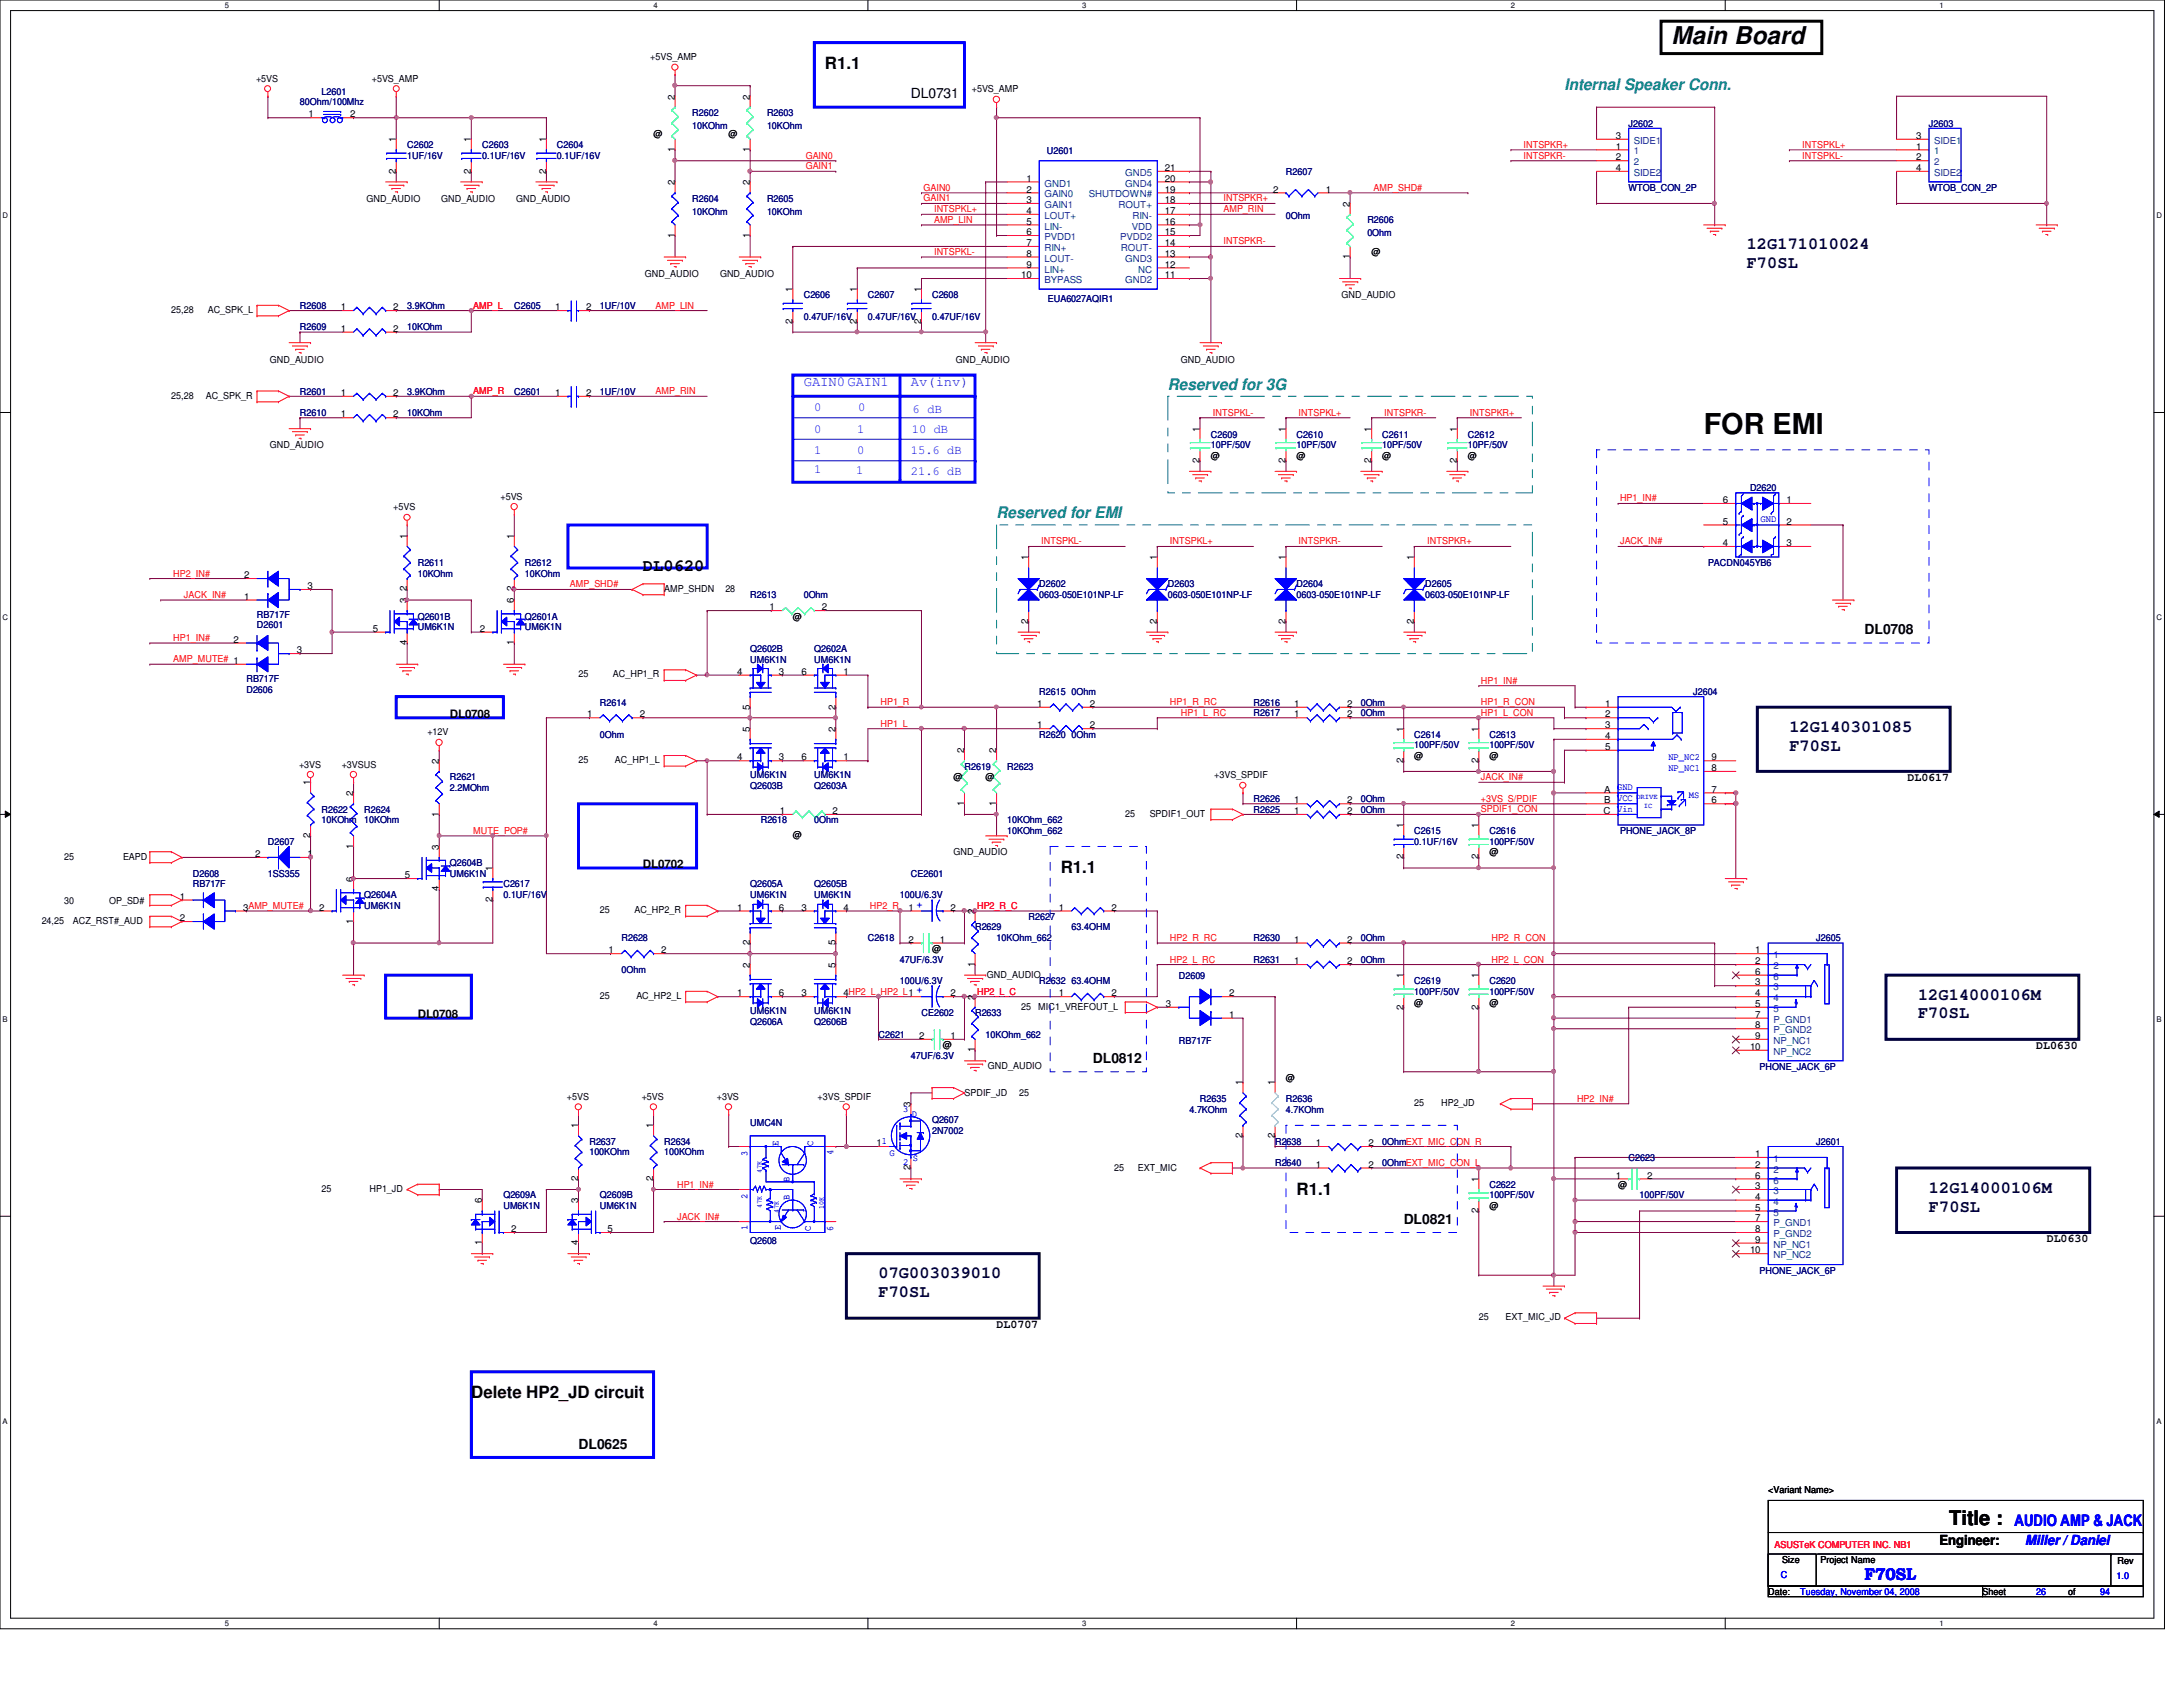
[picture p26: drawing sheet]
<svg xmlns="http://www.w3.org/2000/svg" width="279mm" height="216mm" viewBox="0 0 279 216" stroke-linecap="round" stroke-linejoin="round" font-family="sans-serif">
<defs><g id="words">
<text font-size="3.7" x="218.1" y="55.5">FOR EMI</text>
<text font-size="3.1" x="214" y="5.6">Main Board</text>
<text font-size="2.6" x="249.5" y="195.1">Title :</text>
<g font-size="2.2">
<text x="105.6" y="8.9">R1.1</text>
<text x="82.3" y="73.1">DL0620</text>
<text x="135.8" y="111.8">R1.1</text>
<text x="165.9" y="152.9">R1.1</text>
<text x="60.3" y="178.9">Delete HP2_JD circuit</text>
</g>
<g font-size="2.2" fill="#000040">
<text x="223.6" y="31.9">12G171010024</text>
<text x="223.6" y="34.3">F70SL</text>
<text x="229" y="93.6">12G140301085</text>
<text x="229" y="96.1">F70SL</text>
<text x="245.5" y="127.9">12G14000106M</text>
<text x="245.5" y="130.3">F70SL</text>
<text x="246.9" y="152.7">12G14000106M</text>
<text x="246.9" y="155.1">F70SL</text>
<text x="112.4" y="163.6">07G003039010</text>
<text x="112.4" y="166">F70SL</text>
</g>
<text font-size="2.2" fill="#00f" x="238.6" y="202.3">F70SL</text>
<g font-size="2" fill="#008080">
<text x="200.2" y="11.5">Internal Speaker Conn.</text>
<text x="149.5" y="49.9">Reserved for 3G</text>
<text x="127.6" y="66.3">Reserved for EMI</text>
</g>
<text font-size="2" fill="#00f" x="257.9" y="195.3">AUDIO AMP &amp; JACK</text>
<g font-size="1.8">
<text x="116.6" y="12.6">DL0731</text>
<text x="238.6" y="81.2">DL0708</text>
<text x="139.9" y="136.1">DL0812</text>
<text x="179.7" y="156.6">DL0821</text>
<text x="74" y="185.4">DL0625</text>
<text x="248.2" y="197.8">Engineer:</text>
</g>
<g font-size="1.8" fill="#00f">
<text x="102.9" y="49.4">GAIN0GAIN1</text>
<text x="116.6" y="49.4">Av(inv)</text>
<text x="259.2" y="197.7">Miller / Daniel</text>
</g>
<g font-size="1.6" fill="#00f">
<text x="104.2" y="52.5">0</text>
<text x="109.9" y="52.5">0</text>
<text x="116.8" y="52.8">6 dB</text>
<text x="104.2" y="58">1</text>
<text x="104.2" y="55.4">0</text>
<text x="109.7" y="55.4">1</text>
<text x="109.7" y="58">0</text>
<text x="116.6" y="58">15.6 dB</text>
<text x="116.7" y="55.4">10 dB</text>
<text x="104.2" y="60.5">1</text>
<text x="109.6" y="60.7">1</text>
<text x="116.6" y="60.8">21.6 dB</text>
</g>
<g font-size="1.5">
<text x="57.6" y="91.9">DL0708</text>
<text x="244.1" y="99.9">DL0617</text>
<text x="82.3" y="111.1">DL0702</text>
<text x="53.5" y="130.3">DL0708</text>
<text x="260.6" y="134.2">DL0630</text>
<text x="262" y="159">DL0630</text>
<text x="127.6" y="169.9">DL0707</text>
</g>
<g font-size="1.2">
<text x="32.8" y="10.5">+5VS</text>
<text x="47.6" y="10.5">+5VS_AMP</text>
<text x="83.2" y="7.7">+5VS_AMP</text>
<text x="124.4" y="11.8">+5VS_AMP</text>
<text x="39.5" y="15">1</text>
<text x="44.8" y="15">2</text>
<text x="83.7" y="17.6">@</text>
<text x="86.4" y="12.7" transform="rotate(-90 86.4 12.7)">2</text>
<text x="93.3" y="17.6">@</text>
<text x="96" y="12.7" transform="rotate(-90 96 12.7)">2</text>
<text x="206.8" y="17.8">3</text>
<text x="245.2" y="17.8">3</text>
<text x="50.7" y="22.2" transform="rotate(-90 50.7 22.2)">2</text>
<text x="50.7" y="18.2" transform="rotate(-90 50.7 18.2)">1</text>
<text x="60.3" y="22.2" transform="rotate(-90 60.3 22.2)">2</text>
<text x="60.3" y="18.2" transform="rotate(-90 60.3 18.2)">1</text>
<text x="69.9" y="22.2" transform="rotate(-90 69.9 22.2)">2</text>
<text x="69.9" y="18.2" transform="rotate(-90 69.9 18.2)">1</text>
<text x="86.4" y="23.7" transform="rotate(-90 86.4 23.7)">2</text>
<text x="86.4" y="19.5" transform="rotate(-90 86.4 19.5)">1</text>
<text x="96" y="23.7" transform="rotate(-90 96 23.7)">2</text>
<text x="96" y="19.5" transform="rotate(-90 96 19.5)">1</text>
<text x="131.4" y="23.2">1</text>
<text x="149.1" y="23.2">20</text>
<text x="149.1" y="21.9">21</text>
<text x="206.8" y="21.9">4</text>
<text x="206.8" y="19.1">1</text>
<text x="206.8" y="20.5">2</text>
<text x="245.2" y="21.9">4</text>
<text x="245.2" y="19.1">1</text>
<text x="245.2" y="20.5">2</text>
<text x="46.9" y="25.8">GND_AUDIO</text>
<text x="56.5" y="25.8">GND_AUDIO</text>
<text x="66.1" y="25.8">GND_AUDIO</text>
<text x="131.4" y="24.6">2</text>
<text x="131.4" y="26">3</text>
<text x="131.4" y="27.4">4</text>
<text x="131.4" y="28.7">5</text>
<text x="149.1" y="28.7">16</text>
<text x="149.1" y="27.4">17</text>
<text x="149.1" y="26">18</text>
<text x="149.1" y="24.6">19</text>
<text x="162.9" y="24.6">2</text>
<text x="169.7" y="24.6">1</text>
<text x="172.8" y="26.5" transform="rotate(-90 172.8 26.5)">2</text>
<text x="82.5" y="35.4">GND_AUDIO</text>
<text x="86.4" y="30.4" transform="rotate(-90 86.4 30.4)">1</text>
<text x="92.2" y="35.4">GND_AUDIO</text>
<text x="96" y="30.4" transform="rotate(-90 96 30.4)">1</text>
<text x="130.7" y="35.6">10</text>
<text x="131.4" y="30.1">6</text>
<text x="131.4" y="31.5">7</text>
<text x="131.4" y="32.9">8</text>
<text x="131.4" y="34.2">9</text>
<text x="149.1" y="35.6">11</text>
<text x="149.1" y="34.2">12</text>
<text x="149.1" y="32.9">13</text>
<text x="149.1" y="31.5">14</text>
<text x="149.1" y="30.1">15</text>
<text x="172.8" y="33.2" transform="rotate(-90 172.8 33.2)">1</text>
<text x="175.6" y="32.7">@</text>
<text x="21.9" y="40.1">25,28</text>
<text x="26.6" y="40.1">AC_SPK_L</text>
<text x="43.6" y="39.7">1</text>
<text x="50.3" y="39.7">2</text>
<text x="71" y="39.7">1</text>
<text x="75" y="39.7">2</text>
<text x="101.4" y="41.4" transform="rotate(-90 101.4 41.4)">2</text>
<text x="101.4" y="37.4" transform="rotate(-90 101.4 37.4)">1</text>
<text x="109.7" y="41.4" transform="rotate(-90 109.7 41.4)">2</text>
<text x="109.7" y="37.4" transform="rotate(-90 109.7 37.4)">1</text>
<text x="117.9" y="41.4" transform="rotate(-90 117.9 41.4)">2</text>
<text x="117.9" y="37.4" transform="rotate(-90 117.9 37.4)">1</text>
<text x="171.7" y="38.1">GND_AUDIO</text>
<text x="34.5" y="46.4">GND_AUDIO</text>
<text x="43.6" y="42.5">1</text>
<text x="50.3" y="42.5">2</text>
<text x="122.3" y="46.4">GND_AUDIO</text>
<text x="151.1" y="46.4">GND_AUDIO</text>
<text x="21.9" y="51.1">25,28</text>
<text x="26.3" y="51.1">AC_SPK_R</text>
<text x="43.6" y="50.7">1</text>
<text x="43.6" y="53.4">1</text>
<text x="50.3" y="50.7">2</text>
<text x="50.3" y="53.4">2</text>
<text x="71" y="50.7">1</text>
<text x="75" y="50.7">2</text>
<text x="34.5" y="57.4">GND_AUDIO</text>
<text x="153.5" y="59.2" transform="rotate(-90 153.5 59.2)">2</text>
<text x="153.5" y="55.2" transform="rotate(-90 153.5 55.2)">1</text>
<text x="155" y="58.7">@</text>
<text x="164.5" y="59.2" transform="rotate(-90 164.5 59.2)">2</text>
<text x="164.5" y="55.2" transform="rotate(-90 164.5 55.2)">1</text>
<text x="165.9" y="58.7">@</text>
<text x="175.5" y="59.2" transform="rotate(-90 175.5 59.2)">2</text>
<text x="175.5" y="55.2" transform="rotate(-90 175.5 55.2)">1</text>
<text x="176.9" y="58.7">@</text>
<text x="186.5" y="59.2" transform="rotate(-90 186.5 59.2)">2</text>
<text x="186.5" y="55.2" transform="rotate(-90 186.5 55.2)">1</text>
<text x="187.9" y="58.7">@</text>
<text x="50.3" y="65.3">+5VS</text>
<text x="64.1" y="64">+5VS</text>
<text x="220.5" y="64.4">6</text>
<text x="228.6" y="64.4">1</text>
<text x="52.1" y="69" transform="rotate(-90 52.1 69)">1</text>
<text x="65.8" y="69" transform="rotate(-90 65.8 69)">1</text>
<text x="131.6" y="71.7" transform="rotate(-90 131.6 71.7)">1</text>
<text x="148.1" y="71.7" transform="rotate(-90 148.1 71.7)">1</text>
<text x="164.5" y="71.7" transform="rotate(-90 164.5 71.7)">1</text>
<text x="181" y="71.7" transform="rotate(-90 181 71.7)">1</text>
<text x="220.5" y="69.9">4</text>
<text x="220.5" y="67.1">5</text>
<text x="228.6" y="67.1">2</text>
<text x="228.6" y="69.9">3</text>
<text x="31.2" y="76.8">1</text>
<text x="31.2" y="74">2</text>
<text x="39.4" y="75.4">3</text>
<text x="52.1" y="77.2" transform="rotate(-90 52.1 77.2)">3</text>
<text x="52.1" y="75.7" transform="rotate(-90 52.1 75.7)">2</text>
<text x="65.8" y="77.2" transform="rotate(-90 65.8 77.2)">6</text>
<text x="65.8" y="75.7" transform="rotate(-90 65.8 75.7)">2</text>
<text x="85" y="75.7">AMP_SHDN</text>
<text x="92.8" y="75.7">28</text>
<text x="29.9" y="82.3">2</text>
<text x="38" y="83.6">3</text>
<text x="47.7" y="80.9">5</text>
<text x="52.1" y="82.5" transform="rotate(-90 52.1 82.5)">4</text>
<text x="61.4" y="80.9">2</text>
<text x="65.8" y="82.5" transform="rotate(-90 65.8 82.5)">1</text>
<text x="98.5" y="78.1">1</text>
<text x="101.5" y="79.3">@</text>
<text x="105.2" y="78.1">2</text>
<text x="131.6" y="79.8" transform="rotate(-90 131.6 79.8)">2</text>
<text x="148.1" y="79.8" transform="rotate(-90 148.1 79.8)">2</text>
<text x="164.5" y="79.8" transform="rotate(-90 164.5 79.8)">2</text>
<text x="181" y="79.8" transform="rotate(-90 181 79.8)">2</text>
<text x="74" y="86.7">25</text>
<text x="78.4" y="86.7">AC_HP1_R</text>
<text x="94.4" y="86.4">4</text>
<text x="99.7" y="86.4">3</text>
<text x="102.6" y="86.4">6</text>
<text x="107.9" y="86.4">1</text>
<text x="54.7" y="94.1">+12V</text>
<text x="75.1" y="91.8">1</text>
<text x="81.9" y="91.8">2</text>
<text x="96" y="93.6" transform="rotate(-90 96 93.6)">5</text>
<text x="96" y="90.8" transform="rotate(-90 96 90.8)">5</text>
<text x="106.9" y="93.6" transform="rotate(-90 106.9 93.6)">2</text>
<text x="106.9" y="90.8" transform="rotate(-90 106.9 90.8)">2</text>
<text x="132.8" y="93.2">1</text>
<text x="132.8" y="90.5">1</text>
<text x="139.5" y="93.2">2</text>
<text x="139.5" y="90.5">2</text>
<text x="165.7" y="90.5">1</text>
<text x="165.7" y="91.8">1</text>
<text x="172.4" y="90.5">2</text>
<text x="172.4" y="91.8">2</text>
<text x="179.6" y="93.6" transform="rotate(-90 179.6 93.6)">1</text>
<text x="189.2" y="93.6" transform="rotate(-90 189.2 93.6)">1</text>
<text x="205.4" y="90.5">1</text>
<text x="205.4" y="91.8">2</text>
<text x="205.4" y="93.2">3</text>
<text x="205.4" y="94.6">4</text>
<text x="205.4" y="96">5</text>
<text x="38.3" y="98.3">+3VS</text>
<text x="39.7" y="100.5" transform="rotate(-90 39.7 100.5)">1</text>
<text x="43.7" y="98.3">+3VSUS</text>
<text x="45.2" y="101.9" transform="rotate(-90 45.2 101.9)">2</text>
<text x="56.2" y="97.7" transform="rotate(-90 56.2 97.7)">2</text>
<text x="74" y="97.7">25</text>
<text x="78.7" y="97.7">AC_HP1_L</text>
<text x="94.4" y="97.3">4</text>
<text x="99.7" y="97.3">3</text>
<text x="102.6" y="97.3">6</text>
<text x="107.9" y="97.3">1</text>
<text x="122" y="99.9">@</text>
<text x="123.4" y="96.4" transform="rotate(-90 123.4 96.4)">2</text>
<text x="126.2" y="99.9">@</text>
<text x="127.5" y="96.4" transform="rotate(-90 127.5 96.4)">2</text>
<text x="155.4" y="99.6">+3VS_SPDIF</text>
<text x="179.6" y="97.7" transform="rotate(-90 179.6 97.7)">2</text>
<text x="181" y="97.2">@</text>
<text x="189.2" y="97.7" transform="rotate(-90 189.2 97.7)">2</text>
<text x="190.6" y="97.2">@</text>
<text x="205.3" y="101.4">A GND</text>
<text x="219" y="101.4">7</text>
<text x="219" y="97.3">9</text>
<text x="219" y="98.7">8</text>
<text x="39.7" y="107.2" transform="rotate(-90 39.7 107.2)">2</text>
<text x="56.2" y="104.5" transform="rotate(-90 56.2 104.5)">1</text>
<text x="99.8" y="104.2">1</text>
<text x="101.5" y="107.3">@</text>
<text x="106.6" y="104.2">2</text>
<text x="123.4" y="103.1" transform="rotate(-90 123.4 103.1)">1</text>
<text x="127.5" y="103.1" transform="rotate(-90 127.5 103.1)">1</text>
<text x="144" y="104.6">25</text>
<text x="147.2" y="104.6">SPDIF1_OUT</text>
<text x="165.7" y="104.2">1</text>
<text x="165.7" y="102.8">1</text>
<text x="172.4" y="104.2">2</text>
<text x="172.4" y="102.8">2</text>
<text x="179.6" y="106" transform="rotate(-90 179.6 106)">1</text>
<text x="189.2" y="106" transform="rotate(-90 189.2 106)">1</text>
<text x="205.2" y="104.2">C Vin</text>
<text x="205.3" y="102.8">B</text>
<text x="219" y="102.8">6</text>
<text x="8.2" y="110">25</text>
<text x="15.7" y="110">EAPD</text>
<text x="32.6" y="109.7">2</text>
<text x="39.4" y="109.7">1</text>
<text x="45.2" y="112.9" transform="rotate(-90 45.2 112.9)">6</text>
<text x="45.2" y="108.6" transform="rotate(-90 45.2 108.6)">1</text>
<text x="51.8" y="112.4">5</text>
<text x="56.2" y="108.8" transform="rotate(-90 56.2 108.8)">3</text>
<text x="63" y="111.5" transform="rotate(-90 63 111.5)">1</text>
<text x="122" y="109.5">GND_AUDIO</text>
<text x="179.6" y="110" transform="rotate(-90 179.6 110)">2</text>
<text x="189.2" y="110" transform="rotate(-90 189.2 110)">2</text>
<text x="190.6" y="109.5">@</text>
<text x="5.3" y="118.3">24,25</text>
<text x="8.2" y="115.7">30</text>
<text x="9.3" y="118.3">ACZ_RST#_AUD</text>
<text x="14" y="115.7">OP_SD#</text>
<text x="23" y="115.1">1</text>
<text x="23" y="117.9">2</text>
<text x="31.1" y="116.5">3AMP_MUTE#</text>
<text x="40.9" y="116.5">2</text>
<text x="45.2" y="118.2" transform="rotate(-90 45.2 118.2)">1</text>
<text x="56.2" y="114.1" transform="rotate(-90 56.2 114.1)">4</text>
<text x="63" y="115.5" transform="rotate(-90 63 115.5)">2</text>
<text x="76.8" y="116.9">25</text>
<text x="81.2" y="116.9">AC_HP2_R</text>
<text x="94.4" y="116.5">1</text>
<text x="99.7" y="116.5">6</text>
<text x="102.6" y="116.5">3</text>
<text x="107.9" y="116.5">4</text>
<text x="116.3" y="116.5">1</text>
<text x="121.7" y="116.5">2</text>
<text x="124.8" y="117" transform="rotate(-90 124.8 117)">2</text>
<text x="135.5" y="116.5">1</text>
<text x="142.2" y="116.5">2</text>
<text x="77.9" y="122">1</text>
<text x="84.6" y="122">2</text>
<text x="96" y="123.8" transform="rotate(-90 96 123.8)">2</text>
<text x="96" y="120.9" transform="rotate(-90 96 120.9)">2</text>
<text x="106.9" y="123.8" transform="rotate(-90 106.9 123.8)">5</text>
<text x="106.9" y="120.9" transform="rotate(-90 106.9 120.9)">5</text>
<text x="116.3" y="120.6">2</text>
<text x="119.3" y="121.8">@</text>
<text x="120.3" y="120.6">1</text>
<text x="124.8" y="123.7" transform="rotate(-90 124.8 123.7)">1</text>
<text x="126.3" y="125.1">GND_AUDIO</text>
<text x="165.7" y="123.4">1</text>
<text x="165.7" y="120.6">1</text>
<text x="172.4" y="123.4">2</text>
<text x="172.4" y="120.6">2</text>
<text x="179.6" y="125.2" transform="rotate(-90 179.6 125.2)">1</text>
<text x="189.2" y="125.2" transform="rotate(-90 189.2 125.2)">1</text>
<text x="224.7" y="122">1</text>
<text x="224.7" y="123.4">2</text>
<text x="224.7" y="124.8">6</text>
<text x="76.8" y="127.8">25</text>
<text x="81.4" y="127.8">AC_HP2_L</text>
<text x="94.4" y="127.5">1</text>
<text x="99.7" y="127.5">6</text>
<text x="102.6" y="127.5">3</text>
<text x="107.9" y="127.5">4HP2_L HP2_L1</text>
<text x="121.7" y="127.5">2</text>
<text x="124.8" y="127.9" transform="rotate(-90 124.8 127.9)">2</text>
<text x="130.7" y="129.2">25</text>
<text x="132.9" y="129.2">MIC1_VREFOUT_L</text>
<text x="135.5" y="127.5">1</text>
<text x="142.2" y="127.5">2</text>
<text x="149.2" y="128.9">3</text>
<text x="157.3" y="130.3">1</text>
<text x="157.3" y="127.5">2</text>
<text x="179.6" y="129.2" transform="rotate(-90 179.6 129.2)">2</text>
<text x="181" y="128.7">@</text>
<text x="189.2" y="129.2" transform="rotate(-90 189.2 129.2)">2</text>
<text x="190.6" y="128.7">@</text>
<text x="224.7" y="126.1">3</text>
<text x="224.7" y="127.5">4</text>
<text x="224.7" y="128.9">5</text>
<text x="224.7" y="130.3">7</text>
<text x="224.7" y="131.6">8</text>
<text x="117.6" y="133">2</text>
<text x="120.7" y="134.2">@</text>
<text x="121.7" y="133">1</text>
<text x="124.8" y="134.7" transform="rotate(-90 124.8 134.7)">1</text>
<text x="126.4" y="136.8">GND_AUDIO</text>
<text x="224" y="134.4">10</text>
<text x="224.7" y="133">9</text>
<text x="72.6" y="140.8">+5VS</text>
<text x="82.1" y="140.8">+5VS</text>
<text x="91.7" y="140.8">+3VS</text>
<text x="104.6" y="140.8">+3VS_SPDIF</text>
<text x="116.5" y="141.6" transform="rotate(-90 116.5 141.6)">3</text>
<text x="123.4" y="140.2">SPDIF_JD</text>
<text x="130.4" y="140.2">25</text>
<text x="159" y="138.9" transform="rotate(-90 159 138.9)">1</text>
<text x="163.2" y="138.9" transform="rotate(-90 163.2 138.9)">1</text>
<text x="164.6" y="138.3">@</text>
<text x="181" y="141.6">25</text>
<text x="184.4" y="141.6">HP2_JD</text>
<text x="74" y="144.4" transform="rotate(-90 74 144.4)">1</text>
<text x="83.6" y="144.4" transform="rotate(-90 83.6 144.4)">1</text>
<text x="112.2" y="146.7">11</text>
<text x="116.5" y="149.8" transform="rotate(-90 116.5 149.8)">2</text>
<text x="142.6" y="149.8">25</text>
<text x="145.6" y="149.8">EXT_MIC</text>
<text x="159" y="145.7" transform="rotate(-90 159 145.7)">2</text>
<text x="163.2" y="145.7" transform="rotate(-90 163.2 145.7)">2</text>
<text x="168.4" y="146.7">1</text>
<text x="168.4" y="149.4">1</text>
<text x="175.1" y="146.7">2</text>
<text x="175.1" y="149.4">2</text>
<text x="224.7" y="148.1">1</text>
<text x="224.7" y="149.4">2</text>
<text x="41.1" y="152.6">25</text>
<text x="47.3" y="152.6">HP1_JD</text>
<text x="61.7" y="154" transform="rotate(-90 61.7 154)">6</text>
<text x="74" y="154" transform="rotate(-90 74 154)">3</text>
<text x="74" y="151.1" transform="rotate(-90 74 151.1)">2</text>
<text x="83.6" y="151.1" transform="rotate(-90 83.6 151.1)">2</text>
<text x="189.2" y="155.2" transform="rotate(-90 189.2 155.2)">2</text>
<text x="189.2" y="151.3" transform="rotate(-90 189.2 151.3)">1</text>
<text x="190.6" y="154.7">@</text>
<text x="206.8" y="150.8">1</text>
<text x="207.1" y="152">@</text>
<text x="210.8" y="150.8">2</text>
<text x="224.7" y="152.2">3</text>
<text x="224.7" y="153.5">4</text>
<text x="224.7" y="154.9">5</text>
<text x="224.7" y="150.8">6</text>
<text x="61.7" y="159.4" transform="rotate(-90 61.7 159.4)">1</text>
<text x="65.4" y="157.7">2</text>
<text x="74" y="159.4" transform="rotate(-90 74 159.4)">4</text>
<text x="77.8" y="157.7">5</text>
<text x="224" y="160.4">10</text>
<text x="224.7" y="159">9</text>
<text x="224.7" y="156.3">7</text>
<text x="224.7" y="157.7">8</text>
<text x="189.3" y="169">25</text>
<text x="192.7" y="169">EXT_MIC_JD</text>
<text x="226.3" y="191.1">&lt;Variant Name&gt;</text>
<text x="228.1" y="200">Size</text>
<text x="233" y="200">Project Name</text>
<text x="271" y="200.2">Rev</text>
<text x="226.3" y="204.1">Date:</text>
<text x="253.7" y="204.1">Sheet</text>
<text x="264.7" y="204.1">of</text>
</g>
<g font-size="1.2" fill="#000080">
<text x="38.4" y="13.5">80Ohm/100Mhz</text>
<text x="41.1" y="12.1">L2601</text>
<text x="88.6" y="14.9">R2602</text>
<text x="88.6" y="16.5">10KOhm</text>
<text x="98.2" y="14.9">R2603</text>
<text x="98.2" y="16.5">10KOhm</text>
<text x="208.4" y="16.2">J2602</text>
<text x="246.9" y="16.2">J2603</text>
<text x="52.1" y="19">C2602</text>
<text x="52.1" y="20.3">1UF/16V</text>
<text x="61.7" y="19">C2603</text>
<text x="61.7" y="20.3">0.1UF/16V</text>
<text x="71.3" y="19">C2604</text>
<text x="71.3" y="20.3">0.1UF/16V</text>
<text x="134" y="19.8">U2601</text>
<text x="164.6" y="22.4">R2607</text>
<text x="88.6" y="25.8">R2604</text>
<text x="88.6" y="27.5">10KOhm</text>
<text x="98.2" y="25.8">R2605</text>
<text x="98.2" y="27.5">10KOhm</text>
<text x="164.6" y="28">0Ohm</text>
<text x="175" y="28.6">R2606</text>
<text x="208.4" y="24.4">WTOB_CON_2P</text>
<text x="246.9" y="24.4">WTOB_CON_2P</text>
<text x="175" y="30.2">0Ohm</text>
<text x="38.4" y="39.5">R2608</text>
<text x="52.1" y="39.5">3.9KOhm</text>
<text x="65.8" y="39.5">C2605</text>
<text x="76.8" y="39.5">1UF/10V</text>
<text x="102.9" y="38.1">C2606</text>
<text x="102.9" y="40.9">0.47UF/16V</text>
<text x="111.1" y="38.1">C2607</text>
<text x="111.1" y="40.9">0.47UF/16V</text>
<text x="119.3" y="38.1">C2608</text>
<text x="119.3" y="40.9">0.47UF/16V</text>
<text x="134.1" y="38.7">EUA6027AQIR1</text>
<text x="38.4" y="42.3">R2609</text>
<text x="52.1" y="42.3">10KOhm</text>
<text x="38.4" y="50.5">R2601</text>
<text x="38.4" y="53.3">R2610</text>
<text x="52.1" y="50.5">3.9KOhm</text>
<text x="52.1" y="53.3">10KOhm</text>
<text x="65.8" y="50.5">C2601</text>
<text x="76.8" y="50.5">1UF/10V</text>
<text x="155" y="56">C2609</text>
<text x="155" y="57.4">10PF/50V</text>
<text x="165.9" y="56">C2610</text>
<text x="165.9" y="57.4">10PF/50V</text>
<text x="176.9" y="56">C2611</text>
<text x="176.9" y="57.4">10PF/50V</text>
<text x="187.9" y="56">C2612</text>
<text x="187.9" y="57.4">10PF/50V</text>
<text x="224" y="62.9">D2620</text>
<text x="53.5" y="72.4">R2611</text>
<text x="53.5" y="73.8">10KOhm</text>
<text x="67.2" y="72.4">R2612</text>
<text x="67.2" y="73.8">10KOhm</text>
<text x="96" y="76.6">R2613</text>
<text x="102.9" y="76.6">0Ohm</text>
<text x="133" y="75.2">D2602</text>
<text x="133" y="76.6">0603-050E101NP-LF</text>
<text x="149.5" y="75.2">D2603</text>
<text x="149.5" y="76.6">0603-050E101NP-LF</text>
<text x="165.9" y="75.2">D2604</text>
<text x="165.9" y="76.6">0603-050E101NP-LF</text>
<text x="182.4" y="75.2">D2605</text>
<text x="182.4" y="76.6">0603-050E101NP-LF</text>
<text x="218.6" y="72.4">PACDN045YB6</text>
<text x="32.9" y="80.4">D2601</text>
<text x="32.9" y="79">RB717F</text>
<text x="53.5" y="79.3">Q2601B</text>
<text x="53.5" y="80.7">UM6K1N</text>
<text x="67.2" y="79.3">Q2601A</text>
<text x="67.2" y="80.7">UM6K1N</text>
<text x="96" y="83.4">Q2602B</text>
<text x="104.2" y="83.4">Q2602A</text>
<text x="31.5" y="88.6">D2606</text>
<text x="31.5" y="87.2">RB717F</text>
<text x="96" y="84.8">UM6K1N</text>
<text x="104.2" y="84.8">UM6K1N</text>
<text x="133" y="88.9">R2615 0Ohm</text>
<text x="216.7" y="88.9">J2604</text>
<text x="76.8" y="90.3">R2614</text>
<text x="76.8" y="94.4">0Ohm</text>
<text x="133" y="94.4">R2620 0Ohm</text>
<text x="160.4" y="90.3">R2616</text>
<text x="160.4" y="91.7">R2617</text>
<text x="174.2" y="90.3">0Ohm</text>
<text x="174.2" y="91.7">0Ohm</text>
<text x="181" y="94.4">C2614</text>
<text x="181" y="95.8">100PF/50V</text>
<text x="190.6" y="94.4">C2613</text>
<text x="190.6" y="95.8">100PF/50V</text>
<text x="57.6" y="99.9">R2621</text>
<text x="57.6" y="101.3">2.2MOhm</text>
<text x="96" y="101">Q2603B</text>
<text x="96" y="99.6">UM6K1N</text>
<text x="104.2" y="101">Q2603A</text>
<text x="104.2" y="99.6">UM6K1N</text>
<text x="123.4" y="98.5">R2619</text>
<text x="128.9" y="98.5">R2623</text>
<text x="41.1" y="104">R2622</text>
<text x="41.1" y="105.4">10KOhm</text>
<text x="46.6" y="104">R2624</text>
<text x="46.6" y="105.4">10KOhm</text>
<text x="97.4" y="105.4">R2618</text>
<text x="104.2" y="105.4">0Ohm</text>
<text x="128.9" y="105.4">10KOhm_662</text>
<text x="128.9" y="106.7">10KOhm_662</text>
<text x="160.4" y="104">R2625</text>
<text x="160.4" y="102.6">R2626</text>
<text x="174.2" y="104">0Ohm</text>
<text x="174.2" y="102.6">0Ohm</text>
<text x="181" y="106.7">C2615</text>
<text x="190.6" y="106.7">C2616</text>
<text x="207.3" y="106.7">PHONE_JACK_8P</text>
<text x="24.7" y="112.2">D2608</text>
<text x="24.7" y="113.6">RB717F</text>
<text x="34.3" y="108.1">D2607</text>
<text x="34.3" y="112.2">1SS355</text>
<text x="57.6" y="110.9">Q2604B</text>
<text x="57.6" y="112.2">UM6K1N</text>
<text x="64.4" y="113.6">C2617</text>
<text x="96" y="113.6">Q2605A</text>
<text x="104.2" y="113.6">Q2605B</text>
<text x="116.6" y="112.2">CE2601</text>
<text x="181" y="108.1">0.1UF/16V</text>
<text x="190.6" y="108.1">100PF/50V</text>
<text x="46.6" y="115">Q2604A</text>
<text x="46.6" y="116.3">UM6K1N</text>
<text x="64.4" y="115">0.1UF/16V</text>
<text x="96" y="115">UM6K1N</text>
<text x="104.2" y="115">UM6K1N</text>
<text x="115.2" y="115">100U/6.3V</text>
<text x="124.8" y="119.1">R2629</text>
<text x="131.7" y="117.7">R2627</text>
<text x="137.2" y="119.1">63.4OHM</text>
<text x="79.5" y="120.4">R2628</text>
<text x="79.5" y="124.6">0Ohm</text>
<text x="111.1" y="120.4">C2618</text>
<text x="115.2" y="123.2">47UF/6.3V</text>
<text x="115.2" y="125.9">100U/6.3V</text>
<text x="127.6" y="120.4">10KOhm_662</text>
<text x="133" y="125.9">R2632 63.4OHM</text>
<text x="150.9" y="125.3">D2609</text>
<text x="160.4" y="123.2">R2631</text>
<text x="160.4" y="120.4">R2630</text>
<text x="174.2" y="123.2">0Ohm</text>
<text x="174.2" y="120.4">0Ohm</text>
<text x="181" y="125.9">C2619</text>
<text x="190.6" y="125.9">C2620</text>
<text x="232.5" y="120.4">J2605</text>
<text x="96" y="131.1">Q2606A</text>
<text x="96" y="129.8">UM6K1N</text>
<text x="104.2" y="131.1">Q2606B</text>
<text x="104.2" y="129.8">UM6K1N</text>
<text x="117.9" y="130">CE2602</text>
<text x="124.8" y="130">R2633</text>
<text x="181" y="127.3">100PF/50V</text>
<text x="190.6" y="127.3">100PF/50V</text>
<text x="112.4" y="132.8">C2621</text>
<text x="116.6" y="135.6">47UF/6.3V</text>
<text x="126.2" y="132.8">10KOhm_662</text>
<text x="150.9" y="133.6">RB717F</text>
<text x="225.2" y="136.9">PHONE_JACK_6P</text>
<text x="119.3" y="143.8">Q2607</text>
<text x="152.2" y="142.4">4.7KOhm</text>
<text x="153.6" y="141">R2635</text>
<text x="164.6" y="141">R2636</text>
<text x="164.6" y="142.4">4.7KOhm</text>
<text x="75.4" y="146.5">R2637</text>
<text x="75.4" y="147.9">100KOhm</text>
<text x="85" y="146.5">R2634</text>
<text x="85" y="147.9">100KOhm</text>
<text x="96" y="144.1">UMC4N</text>
<text x="119.3" y="145.2">2N7002</text>
<text x="163.2" y="146.5">R2638</text>
<text x="163.2" y="149.3">R2640</text>
<text x="176.9" y="146.5">0OhmEXT_MIC_CON_R</text>
<text x="176.9" y="149.3">0OhmEXT_MIC_CON_L</text>
<text x="208.4" y="148.6">C2623</text>
<text x="232.5" y="146.5">J2601</text>
<text x="64.4" y="153.4">Q2609A</text>
<text x="64.4" y="154.7">UM6K1N</text>
<text x="76.8" y="153.4">Q2609B</text>
<text x="76.8" y="154.7">UM6K1N</text>
<text x="190.6" y="152">C2622</text>
<text x="190.6" y="153.4">100PF/50V</text>
<text x="209.8" y="153.4">100PF/50V</text>
<text x="96" y="159.3">Q2608</text>
<text x="225.2" y="163">PHONE_JACK_6P</text>
</g>
<g font-size="1.2" fill="#f00">
<text x="103.1" y="21.7">GAIN1</text>
<text x="103.1" y="20.3">GAIN0</text>
<text x="195" y="18.9">INTSPKR+</text>
<text x="195" y="20.3">INTSPKR-</text>
<text x="230.7" y="18.9">INTSPKL+</text>
<text x="230.7" y="20.3">INTSPKL-</text>
<text x="118.2" y="25.8">GAIN1</text>
<text x="118.2" y="24.4">GAIN0</text>
<text x="119.5" y="27.2">INTSPKL+</text>
<text x="119.5" y="28.5">AMP_LIN</text>
<text x="156.6" y="25.8">INTSPKR+</text>
<text x="156.6" y="27.2">AMP_RIN</text>
<text x="175.8" y="24.4">AMP_SHD#</text>
<text x="119.5" y="32.6">INTSPKL-</text>
<text x="156.6" y="31.3">INTSPKR-</text>
<text x="60.6" y="39.5">AMP_L</text>
<text x="83.9" y="39.5">AMP_LIN</text>
<text x="60.6" y="50.5">AMP_R</text>
<text x="83.9" y="50.5">AMP_RIN</text>
<text x="155.2" y="53.2">INTSPKL-</text>
<text x="166.2" y="53.2">INTSPKL+</text>
<text x="177.2" y="53.2">INTSPKR-</text>
<text x="188.1" y="53.2">INTSPKR+</text>
<text x="207.3" y="64.2">HP1_IN#</text>
<text x="133.3" y="69.7">INTSPKL-</text>
<text x="149.7" y="69.7">INTSPKL+</text>
<text x="166.2" y="69.7">INTSPKR-</text>
<text x="182.7" y="69.7">INTSPKR+</text>
<text x="207.3" y="69.7">JACK_IN#</text>
<text x="22.2" y="73.8">HP2_IN#</text>
<text x="23.5" y="76.5">JACK_IN#</text>
<text x="72.9" y="75.2">AMP_SHD#</text>
<text x="22.2" y="82">HP1_IN#</text>
<text x="22.2" y="84.8">AMP_MUTE# 1</text>
<text x="189.5" y="87.5">HP1_IN#</text>
<text x="112.7" y="93">HP1_L</text>
<text x="112.7" y="90.3">HP1_R</text>
<text x="149.7" y="90.3">HP1_R_RC</text>
<text x="151.1" y="91.6">HP1_L_RC</text>
<text x="189.5" y="91.6">HP1_L_CON</text>
<text x="189.5" y="90.3">HP1_R_CON</text>
<text x="189.5" y="99.9">JACK_IN#</text>
<text x="60.6" y="106.7">MUTE_POP#</text>
<text x="189.5" y="104">SPDIF1_CON</text>
<text x="189.5" y="102.6">+3VS_S/PDIF</text>
<text x="111.3" y="116.3">HP2_R</text>
<text x="125.1" y="116.3">HP2_R_C</text>
<text x="149.7" y="120.4">HP2_R_RC</text>
<text x="149.7" y="123.2">HP2_L_RC</text>
<text x="190.9" y="123.2">HP2_L_CON</text>
<text x="190.9" y="120.4">HP2_R_CON</text>
<text x="125.1" y="127.3">HP2_L_C</text>
<text x="201.8" y="141">HP2_IN#</text>
<text x="86.7" y="152">HP1_IN#</text>
<text x="86.7" y="156.1">JACK_IN#</text>
<text x="227.1" y="198.1">ASUSTeK COMPUTER INC. NB1</text>
</g>
<g font-size="1.2" fill="#004080">
<text x="133.7" y="23.9">GND1</text>
<text x="144" y="23.9">GND4</text>
<text x="144" y="22.5">GND5</text>
<text x="209.1" y="18.4">SIDE1</text>
<text x="209.1" y="22.5">SIDE2</text>
<text x="209.1" y="19.8">1</text>
<text x="209.1" y="21.2">2</text>
<text x="247.6" y="18.4">SIDE1</text>
<text x="247.6" y="22.5">SIDE2</text>
<text x="247.6" y="19.8">1</text>
<text x="247.6" y="21.2">2</text>
<text x="133.7" y="25.3">GAIN0</text>
<text x="133.7" y="26.6">GAIN1</text>
<text x="133.7" y="28">LOUT+</text>
<text x="133.7" y="29.4">LIN-</text>
<text x="139.4" y="25.3">SHUTDOWN#</text>
<text x="143.2" y="26.6">ROUT+</text>
<text x="144.9" y="29.4">VDD</text>
<text x="144.9" y="28">RIN-</text>
<text x="133.7" y="30.7">PVDD1</text>
<text x="133.7" y="32.1">RIN+</text>
<text x="133.7" y="33.5">LOUT-</text>
<text x="133.7" y="34.9">LIN+</text>
<text x="143.4" y="30.7">PVDD2</text>
<text x="143.5" y="32.1">ROUT-</text>
<text x="144" y="33.5">GND3</text>
<text x="145.7" y="34.9">NC</text>
<text x="133.7" y="36.2">BYPASS</text>
<text x="144" y="36.2">GND2</text>
<text x="227" y="122.6">1</text>
<text x="227" y="124">2</text>
<text x="227" y="125.4">6</text>
<text x="227" y="126.7">3</text>
<text x="227" y="128.1">4</text>
<text x="227" y="129.5">5</text>
<text x="227" y="130.9">P_GND1</text>
<text x="227" y="133.6">NP_NC1</text>
<text x="227" y="135">NP_NC2</text>
<text x="227" y="132.2">P_GND2</text>
<text x="227" y="148.7">1</text>
<text x="227" y="150.1">2</text>
<text x="227" y="152.8">3</text>
<text x="227" y="154.2">4</text>
<text x="227" y="155.6">5</text>
<text x="227" y="151.5">6</text>
<text x="227" y="159.7">NP_NC1</text>
<text x="227" y="161">NP_NC2</text>
<text x="227" y="156.9">P_GND1</text>
<text x="227" y="158.3">P_GND2</text>
</g>
<g font-size="1.2" fill="#00f">
<text x="225.3" y="66.8">GND</text>
<text x="207" y="101.1">GND</text>
<text x="213.5" y="97.3">NP_NC2</text>
<text x="213.5" y="98.6">NP_NC1</text>
<text x="207" y="102.5">VCC</text>
<text x="207" y="103.9">Vin</text>
<text x="216.2" y="102.1">MS</text>
<text x="118" y="116.2" transform="rotate(-90 118 116.2)">+</text>
<text x="118" y="127.1" transform="rotate(-90 118 127.1)">+</text>
<text x="115.6" y="142.3">3</text>
<text x="116.7" y="143">D</text>
<text x="95.7" y="148" transform="rotate(-90 95.7 148)">3</text>
<text x="99.7" y="146.7" transform="rotate(-90 99.7 146.7)">E</text>
<text x="104.1" y="146.7" transform="rotate(-90 104.1 146.7)">C</text>
<text x="106.6" y="147.8" transform="rotate(-90 106.6 147.8)">4</text>
<text x="112.9" y="146.4">1</text>
<text x="113.8" y="147.9">G</text>
<text x="115.6" y="149.1">2</text>
<text x="116.8" y="148.6">S</text>
<text x="95.7" y="153.5" transform="rotate(-90 95.7 153.5)">2</text>
<text x="101" y="153.6" transform="rotate(-90 101 153.6)">B</text>
<text x="101" y="151.3" transform="rotate(-90 101 151.3)">B</text>
<text x="95.7" y="157.4" transform="rotate(-90 95.7 157.4)">1</text>
<text x="99.9" y="157.4" transform="rotate(-90 99.9 157.4)">E</text>
<text x="103.8" y="157.6" transform="rotate(-90 103.8 157.6)">C</text>
<text x="106.6" y="157.6" transform="rotate(-90 106.6 157.6)">6</text>
<text x="227.9" y="201.9">C</text>
<text x="270.9" y="202.1">1.0</text>
<text x="230.4" y="204.1">Tuesday, November 04, 2008</text>
<text x="260.6" y="204.1">26</text>
<text x="268.8" y="204.1">94</text>
</g>
<g font-size="1">
<text x="28.8" y="1">5</text>
<text x="83.7" y="1">4</text>
<text x="138.5" y="1">3</text>
<text x="193.4" y="1">2</text>
<text x="248.2" y="1">1</text>
<text x=".3" y="27.9">D</text>
<text x="276" y="27.9">D</text>
<text x=".3" y="79.4">C</text>
<text x="276" y="79.4">C</text>
<text x=".3" y="130.8">B</text>
<text x="276" y="130.8">B</text>
<text x=".3" y="182.2">A</text>
<text x="276" y="182.2">A</text>
<text x="28.8" y="208.1">5</text>
<text x="83.7" y="208.1">4</text>
<text x="138.5" y="208.1">3</text>
<text x="193.4" y="208.1">2</text>
<text x="248.2" y="208.1">1</text>
</g>
<g font-size=".9" fill="#00f">
<text x="209.4" y="102.2">DRIVE</text>
<text x="210.4" y="103.5">IC</text>
<text x="97.5" y="154.6" transform="rotate(-90 97.5 154.6)">47K</text>
<text x="97.5" y="150.2" transform="rotate(-90 97.5 150.2)">47K</text>
<text x="99.7" y="155.2" transform="rotate(-90 99.7 155.2)">47K</text>
<text x="105.5" y="154.7" transform="rotate(-90 105.5 154.7)">10K</text>
</g>
</g></defs>
<path d="M0 0h277v208.4h-277zM1.4 1.4h274.3v205.7h-274.3z" fill="none" stroke="#000" stroke-width=".13"/>
<g fill="#fff">
<path d="M28.8 .1h.5v1.1h-.5z"/>
<path d="M28.8 207.2h.5v1.1h-.5z"/>
</g>
<path d="M56.2 0v1.4M56.2 207.1v1.3" fill="none" stroke="#000" stroke-width=".13"/>
<g fill="#fff">
<path d="M83.7 .1h.5v1.1h-.5z"/>
<path d="M83.7 207.2h.5v1.1h-.5z"/>
</g>
<path d="M111.1 0v1.4M111.1 207.1v1.3" fill="none" stroke="#000" stroke-width=".13"/>
<g fill="#fff">
<path d="M138.5 .1h.6v1.1h-.6z"/>
<path d="M138.5 207.2h.6v1.1h-.6z"/>
</g>
<path d="M165.9 0v1.4M165.9 207.1v1.3" fill="none" stroke="#000" stroke-width=".13"/>
<g fill="#fff">
<path d="M193.4 .1h.5v1.1h-.5z"/>
<path d="M193.4 207.2h.5v1.1h-.5z"/>
</g>
<path d="M220.8 0v1.4M220.8 207.1v1.3" fill="none" stroke="#000" stroke-width=".13"/>
<g fill="#fff">
<path d="M248.2 .1h.6v1.1h-.6z"/>
<path d="M248.2 207.2h.6v1.1h-.6z"/>
<path d="M.3 27.1h.8v1.1h-.8z"/>
<path d="M276 27.1h.7v1.1h-.7z"/>
<path d="M.3 78.5h.8v1.1h-.8z"/>
<path d="M276 78.5h.7v1.1h-.7z"/>
</g>
<path d="M0 52.8h1.4M275.7 52.8h1.3" fill="none" stroke="#000" stroke-width=".13"/>
<g fill="#fff">
<path d="M.3 129.9h.7v1.1h-.7z"/>
<path d="M276 129.9h.6v1.1h-.6z"/>
</g>
<path d="M0 104.2h1.4M.7 103.8l.7 .4-.7 .4zM275.7 104.2l.7-.4v.8zM275.7 104.2h1.3" fill="none" stroke="#000" stroke-width=".13"/>
<path d="M.7 103.8l.7 .4-.7 .4zM275.7 104.2l.7-.4v.8z" fill="#000"/>
<g fill="#fff">
<path d="M.3 181.4h.7v1.1h-.7z"/>
<path d="M276 181.4h.6v1.1h-.6z"/>
</g>
<path d="M0 155.7h1.4M275.7 155.7h1.3" fill="none" stroke="#000" stroke-width=".13"/>
<path d="M123.4 93.3h.1M123.4 93.3h9.6" fill="none" stroke="#800040" stroke-width=".13"/>
<circle cx="123.4" cy="93.2" r=".26" fill="#f0f"/>
<circle cx="123.4" cy="93.2" r=".26" fill="none" stroke="#f0f" stroke-width=".13"/>
<path d="M39.8 116.6h.1M39.8 116.6h1.3" fill="none" stroke="#800040" stroke-width=".13"/>
<circle cx="39.7" cy="116.5" r=".26" fill="#f0f"/>
<circle cx="39.7" cy="116.5" r=".26" fill="none" stroke="#f0f" stroke-width=".13"/>
<path d="M172.8 123.4h.1M172.8 123.4h16.5" fill="none" stroke="#800040" stroke-width=".13"/>
<circle cx="189.2" cy="123.4" r=".26" fill="#f0f"/>
<circle cx="189.2" cy="123.4" r=".26" fill="none" stroke="#f0f" stroke-width=".13"/>
<g fill="none" stroke="#800040" stroke-width=".13">
<path d="M127.6 13.7h.1M127.6 13.7v1.4M189.3 91.9h.1M189.3 91.9h9.6M198.9 98.7h.1M198.9 98.7v2.8M148.1 116.6h.1M148.1 116.6v4.1M189.3 100.1h10.9M200.2 100.1h.1M93.3 142.6h.1M93.3 146.7h.1"/>
<path d="M93.3 142.6v4.1M93.3 146.7h1.3"/>
</g>
<circle cx="189.2" cy="91.9" r=".26" fill="#f0f"/>
<circle cx="189.2" cy="91.9" r=".26" fill="none" stroke="#f0f" stroke-width=".13"/>
<g fill="none" stroke="#800040" stroke-width=".13">
<path d="M34.3 12.3h.1M34.3 15.1h.1M34.3 12.3v2.8M34.3 15.1h5.5M186.5 59h.1M186.5 59v1.3M117.9 90.5h.1M117.9 90.5h9.7M139.9 90.5h.1M139.9 90.5h26M189.3 91.9h.1M189.3 97.4h.1"/>
<path d="M189.3 91.9v1.4M189.3 97.4v1.3M45.3 120.7h.1M45.3 120.7h10.9M124.8 134.4h.1M124.8 134.4v1.4"/>
</g>
<circle cx="45.2" cy="120.7" r=".26" fill="#f0f"/>
<circle cx="45.2" cy="120.7" r=".26" fill="none" stroke="#f0f" stroke-width=".13"/>
<path d="M56.2 107h.1M56.2 107v1.3M56.2 107h6.9" fill="none" stroke="#800040" stroke-width=".13"/>
<path d="M56 106.7h.2l.2 .1v.3l-.2 .1-.2-.1z" fill-rule="evenodd" fill="#f0f"/>
<path d="M56 106.7h.2l.2 .1v.3l-.2 .1-.2-.1z" fill="none" stroke="#f0f" stroke-width=".13"/>
<path d="M45.3 112.4h.1M45.3 112.4h6.8" fill="none" stroke="#800040" stroke-width=".13"/>
<circle cx="45.2" cy="112.4" r=".26" fill="#f0f"/>
<circle cx="45.2" cy="112.4" r=".26" fill="none" stroke="#f0f" stroke-width=".13"/>
<path d="M45.3 100.1h.1M45.3 100.1v1.4M63.1 115.2h.1M63.1 115.2v5.5h-6.9M56.2 120.7h.1" fill="none" stroke="#800040" stroke-width=".13"/>
<path d="M56 120.5l.2-.1 .2 .1v.3l-.2 .1-.2-.1z" fill-rule="evenodd" fill="#f0f"/>
<path d="M56 120.5l.2-.1 .2 .1v.3l-.2 .1-.2-.1z" fill="none" stroke="#f0f" stroke-width=".13"/>
<path d="M63.1 107h.1M63.1 107v4.1" fill="none" stroke="#800040" stroke-width=".13"/>
<path d="M62.9 106.7h.1l.3 .1-.1 .3-.2 .1-.1-.1z" fill-rule="evenodd" fill="#f0f"/>
<path d="M62.9 106.7h.1l.3 .1-.1 .3-.2 .1-.1-.1z" fill="none" stroke="#f0f" stroke-width=".13"/>
<path d="M50.7 15.1h.1M50.7 15.1h9.6" fill="none" stroke="#800040" stroke-width=".13"/>
<circle cx="50.7" cy="15" r=".25" fill="#f0f"/>
<circle cx="50.7" cy="15" r=".25" fill="none" stroke="#f0f" stroke-width=".13"/>
<path d="M60.3 50.7h.1M60.3 50.7h11M111.1 90.5h.1M111.1 86.4v4.1M45.3 117.9h.1M45.3 117.9v6.9M56.2 104.2h.1M56.2 113.8h.1M56.2 104.2v2.8M56.2 113.8v6.9M45.3 120.7h.1" fill="none" stroke="#800040" stroke-width=".13"/>
<circle cx="60.3" cy="50.7" r=".26" fill="#f0f"/>
<circle cx="60.3" cy="50.7" r=".26" fill="none" stroke="#f0f" stroke-width=".13"/>
<path d="M96 21.9h11M107 21.9h.1M152.2 26h.1M152.2 31.5h.1M152.2 26h11M152.2 31.5h11" fill="none" stroke="#800040" stroke-width=".13"/>
<circle cx="96" cy="21.9" r=".25" fill="#f0f"/>
<circle cx="96" cy="21.9" r=".25" fill="none" stroke="#f0f" stroke-width=".13"/>
<g fill="none" stroke="#800040" stroke-width=".13">
<path d="M96 19.2h.1M96 19.2v2.7M117.9 35.6h.1M117.9 27.4h.1M117.9 35.6h11M117.9 27.4h11M101.5 42.5h.1M109.7 41.1h.1M109.7 41.1v1.4h-8.2M23.3 109.7h.1M23.3 109.7h9.6M123.4 127.6h.1"/>
<path d="M123.4 127.6h1.4M74 152.2h.1M74 150.9v1.3M78.1 157.7h.1M78.1 157.7h5.6M198.9 163.2h.1M198.9 163.2v1.4"/>
</g>
<circle cx="198.8" cy="163.2" r=".26" fill="#f0f"/>
<circle cx="198.8" cy="163.2" r=".26" fill="none" stroke="#f0f" stroke-width=".13"/>
<path d="M179.7 111.1h.1M179.7 111.1h19.2M189.3 111.1h.1" fill="none" stroke="#800040" stroke-width=".13"/>
<circle cx="189.2" cy="111" r=".25" fill="#f0f"/>
<circle cx="189.2" cy="111" r=".25" fill="none" stroke="#f0f" stroke-width=".13"/>
<path d="M127.6 15.1h.1M127.6 15.1v15M172.8 91.9h.1M172.8 91.9h16.5M172.8 104.2h.1M172.8 104.2h16.5" fill="none" stroke="#800040" stroke-width=".13"/>
<circle cx="127.5" cy="15" r=".25" fill="#f0f"/>
<circle cx="127.5" cy="15" r=".25" fill="none" stroke="#f0f" stroke-width=".13"/>
<g fill="none" stroke="#800040" stroke-width=".13">
<path d="M60.3 15.1h.1M60.3 15.1v2.7M229 19.2h.1M229 19.2h13.7M50.7 21.9h.1M50.7 21.9v1.4M60.3 21.9h.1M60.3 21.9v1.4M127.6 30.1h.1M127.6 30.1h1.3M172.8 24.7h.1M172.8 24.7v1.3"/>
<path d="M172.8 24.7h15.1M187.9 24.7h.1M229 20.6h.1M229 20.6h13.7M222.2 101.5h.1M222.2 101.5v1.4M157.7 127.6h5.5M163.2 127.6h.1M159.1 149.5h.1M159.1 149.5h9.6"/>
</g>
<circle cx="222.2" cy="102.8" r=".26" fill="#f0f"/>
<circle cx="222.2" cy="102.8" r=".26" fill="none" stroke="#f0f" stroke-width=".13"/>
<circle cx="222.2" cy="101.5" r=".26" fill="#f0f"/>
<circle cx="222.2" cy="101.5" r=".26" fill="none" stroke="#f0f" stroke-width=".13"/>
<g fill="none" stroke="#800040" stroke-width=".13">
<path d="M86.4 11h.1M86.4 11v1.3M86.4 11h9.6M127.6 15.1h.1M127.6 15.1h26M86.4 30.1h.1M86.4 30.1v2.8M148.1 93.3h.1M148.1 91.9v1.4M200.2 96h.1M200.2 96v4.1M200.2 96h2.8"/>
<path d="M203 96h.1M159.1 101.5h.1M159.1 102.9h.1M159.1 101.5v1.4M159.1 102.9h6.8M148.1 123.4h.1M148.1 123.4v4.2M74 144h.1M74 153.6h.1M74 142.6v1.4M74 152.2v1.4M175.6 146.7h.1"/>
<path d="M175.6 146.7h17.8M189.3 163.2h.1M189.3 163.2h9.6"/>
</g>
<circle cx="86.4" cy="10.9" r=".26" fill="#f0f"/>
<circle cx="86.4" cy="10.9" r=".26" fill="none" stroke="#f0f" stroke-width=".13"/>
<path d="M86.4 9.6h.1M86.4 9.6v1.4M96 11h.1M96 11v1.3M75.4 39.8h.1M75.4 39.8h15.1M86.4 20.6h.1M86.4 20.6v2.7M109.7 42.5h.1M109.7 42.5h8.2M179.7 97.4h.1M179.7 97.4v1.3" fill="none" stroke="#800040" stroke-width=".13"/>
<circle cx="109.7" cy="42.5" r=".25" fill="#f0f"/>
<circle cx="109.7" cy="42.5" r=".25" fill="none" stroke="#f0f" stroke-width=".13"/>
<path d="M45.3 15.1h.1M50.7 12.3h.1M50.7 12.3v2.8h-5.4M111.1 93.3h6.8M117.9 93.3h.1" fill="none" stroke="#800040" stroke-width=".13"/>
<path d="M117.7 93h.2l.2 .1v.3l-.2 .1-.2-.1z" fill-rule="evenodd" fill="#f0f"/>
<path d="M117.7 93h.2l.2 .1v.3l-.2 .1-.2-.1z" fill="none" stroke="#f0f" stroke-width=".13"/>
<path d="M60.3 15.1h.1M60.3 15.1h9.6M164.6 53.5h.1M164.6 53.5v1.4" fill="none" stroke="#800040" stroke-width=".13"/>
<circle cx="60.3" cy="15" r=".25" fill="#f0f"/>
<circle cx="60.3" cy="15" r=".25" fill="none" stroke="#f0f" stroke-width=".13"/>
<path d="M50.7 15.1h.1M50.7 15.1v2.7M90.5 86.4h.1M90.5 86.4h4.1" fill="none" stroke="#800040" stroke-width=".13"/>
<path d="M90.3 86.2l.2-.1 .2 .1-.1 .3-.1 .1-.2-.1z" fill-rule="evenodd" fill="#f0f"/>
<path d="M90.3 86.2l.2-.1 .2 .1-.1 .3-.1 .1-.2-.1z" fill="none" stroke="#f0f" stroke-width=".13"/>
<path d="M117.9 26h.1M117.9 26h11M155 32.9h.1M155 32.9v2.7M139.9 93.3h.1M139.9 93.3h8.2M172.8 90.5h.1M172.8 90.5h6.9M91.9 116.6h.1M91.9 116.6h2.7" fill="none" stroke="#800040" stroke-width=".13"/>
<circle cx="154.9" cy="32.9" r=".26" fill="#f0f"/>
<circle cx="154.9" cy="32.9" r=".26" fill="none" stroke="#f0f" stroke-width=".13"/>
<path d="M37 39.8h.1M37 39.8h6.9M117.9 35.6h.1M117.9 35.6v1.4M111.1 97.4h.1M111.1 93.3v4.1M198.9 101.5h.1M198.9 101.5v9.6M198.9 150.9h.1M198.9 150.9h8.2" fill="none" stroke="#800040" stroke-width=".13"/>
<circle cx="198.8" cy="101.5" r=".26" fill="#f0f"/>
<circle cx="198.8" cy="101.5" r=".26" fill="none" stroke="#f0f" stroke-width=".13"/>
<path d="M117.9 93.3h.1M117.9 93.3v10.9M117.9 93.3h5.5M198.9 94.6h.1M198.9 94.6v4.1M69.9 107h.1M69.9 107v15M107 104.2h10.9M117.9 104.2h.1M189.3 104.2h.1M189.3 104.2h13.7" fill="none" stroke="#800040" stroke-width=".13"/>
<circle cx="189.2" cy="104.2" r=".25" fill="#f0f"/>
<circle cx="189.2" cy="104.2" r=".25" fill="none" stroke="#f0f" stroke-width=".13"/>
<path d="M172.8 102.9h.1M172.8 102.9h30.2M179.7 109.7h.1M179.7 102.9h.1M179.7 109.7v1.4M189.3 104.2h.1M189.3 109.7h.1M189.3 104.2v1.4M189.3 109.7v1.4" fill="none" stroke="#800040" stroke-width=".13"/>
<path d="M179.5 102.6h.1l.2 .1v.3l-.2 .1-.1-.1z" fill-rule="evenodd" fill="#f0f"/>
<path d="M179.5 102.6h.1l.2 .1v.3l-.2 .1-.1-.1z" fill="none" stroke="#f0f" stroke-width=".13"/>
<g fill="none" stroke="#800040" stroke-width=".13">
<path d="M69.9 21.9h.1M69.9 21.9v1.4M38.4 42.5h.1M38.4 42.5h5.5M38.4 42.5v1.4M105.6 78.1h12.3M117.9 78.1h.1M117.9 78.1v12.4M82.3 91.9h.1M82.3 91.9h13.7M159.1 104.2h.1M159.1 104.2h6.8"/>
<path d="M179.7 102.9h.1M179.7 102.9v2.7M220.8 101.5h.1M220.8 101.5h1.4M116.6 150.9h.1M116.6 149.5v1.4"/>
</g>
<path d="M117.7 90.3h.4l.1 .2-.1 .1-.2 .1-.2-.1z" fill-rule="evenodd" fill="#f0f"/>
<path d="M117.7 90.3h.4l.1 .2-.1 .1-.2 .1-.2-.1z" fill="none" stroke="#f0f" stroke-width=".13"/>
<g fill="none" stroke="#800040" stroke-width=".13">
<path d="M131.7 69.9h.1M131.7 79.5h.1M131.7 69.9v1.4M131.7 79.5v1.4M131.7 69.9h12.3M148.1 69.9h.1M148.1 79.5h.1M148.1 69.9h12.3M148.1 69.9v1.4M148.1 79.5v1.4M164.6 69.9h.1M164.6 79.5h.1"/>
<path d="M164.6 69.9h12.3M164.6 69.9v1.4M164.6 79.5v1.4M181 69.9h.1M181 79.5h.1M181 69.9h12.4M181 69.9v1.4M181 79.5v1.4M198.9 94.6h.1M198.9 94.6h4.1M39.8 107h.1M39.8 107v2.7"/>
<path d="M112.4 127.6h.1M112.4 127.6h4.2M148.1 128.9h.1M148.1 128.9h1.4M159.1 138.5h.1M159.1 130.3v8.2M163.2 127.6h.1M163.2 127.6v10.9M83.7 152.2h.1M83.7 150.9v1.3M107 146.7h.1M107 146.7h5.4"/>
<path d="M108.3 146.7h.1"/>
</g>
<circle cx="108.3" cy="146.7" r=".26" fill="#f0f"/>
<circle cx="108.3" cy="146.7" r=".26" fill="none" stroke="#f0f" stroke-width=".13"/>
<path d="M179.7 90.5h.1M179.7 90.5h20.5M115.2 116.6h.1M115.2 116.6h1.4M108.3 142.6h.1M108.3 142.6v4.1" fill="none" stroke="#800040" stroke-width=".13"/>
<path d="M179.5 90.3h.3l.1 .2-.1 .1-.2 .1-.1-.1z" fill-rule="evenodd" fill="#f0f"/>
<path d="M179.5 90.3h.3l.1 .2-.1 .1-.2 .1-.1-.1z" fill="none" stroke="#f0f" stroke-width=".13"/>
<path d="M153.6 59h.1M153.6 59v1.3M175.6 149.5h.1M175.6 149.5h13.7M193.4 149.5h.1M193.4 149.5h28.8" fill="none" stroke="#800040" stroke-width=".13"/>
<path d="M193.2 149.3l.1-.1 .3 .1-.1 .4h-.2h-.1z" fill-rule="evenodd" fill="#f0f"/>
<path d="M193.2 149.3l.1-.1 .3 .1-.1 .4h-.2h-.1z" fill="none" stroke="#f0f" stroke-width=".13"/>
<g fill="none" stroke="#800040" stroke-width=".13">
<path d="M96 21.9h.1M96 21.9v1.4M126.2 23.3h.1M126.2 23.3h2.7M75.4 50.7h.1M75.4 50.7h15.1M164.6 59h.1M164.6 59v1.3M45.3 108.3h.1M45.3 108.3v4.1M83.7 152.2h.1M83.7 152.2h10.9"/>
<path d="M189.3 149.5h.1M189.3 155h.1M189.3 149.5v1.4M189.3 155v8.2"/>
</g>
<path d="M83.5 152h.3l.1 .2-.1 .2h-.2h-.1z" fill-rule="evenodd" fill="#f0f"/>
<path d="M83.5 152h.3l.1 .2-.1 .2h-.2h-.1z" fill="none" stroke="#f0f" stroke-width=".13"/>
<path d="M69.9 152.2h.1M69.9 152.2h4.1M163.2 146.7h.1M163.2 146.7h5.5" fill="none" stroke="#800040" stroke-width=".13"/>
<circle cx="74" cy="152.2" r=".25" fill="#f0f"/>
<circle cx="74" cy="152.2" r=".25" fill="none" stroke="#f0f" stroke-width=".13"/>
<path d="M37 50.7h.1M37 50.7h6.9M90.5 97.4h.1M90.5 97.4h4.1" fill="none" stroke="#800040" stroke-width=".13"/>
<path d="M90.3 97.2h.3l.1 .1-.1 .2-.1 .1-.2-.1z" fill-rule="evenodd" fill="#f0f"/>
<path d="M90.3 97.2h.3l.1 .1-.1 .2-.1 .1-.2-.1z" fill="none" stroke="#f0f" stroke-width=".13"/>
<g fill="none" stroke="#800040" stroke-width=".13">
<path d="M117.9 28.8h.1M117.9 32.9h.1M117.9 28.8h11M117.9 32.9h11M126.2 23.3h.1M126.2 23.3v19.2M152.2 27.4h.1M152.2 27.4h11M170.1 24.7h2.7M172.8 24.7h.1M101.5 41.1h.1M101.5 41.1v1.4"/>
<path d="M108.3 86.4h2.8M111.1 86.4h.1M148.1 91.9h.1M148.1 91.9h17.8M91.9 127.6h.1M91.9 127.6h2.7M83.7 152.2h.1M83.7 152.2v5.5"/>
</g>
<path d="M172.6 24.4h.2l.2 .1-.1 .3-.1 .1-.2-.1z" fill-rule="evenodd" fill="#f0f"/>
<path d="M172.6 24.4h.2l.2 .1-.1 .3-.1 .1-.2-.1z" fill="none" stroke="#f0f" stroke-width=".13"/>
<path d="M101.5 31.5h.1M101.5 31.5h27.4M101.5 31.5v5.5M39.8 109.7h.1M39.8 109.7v6.9M61.7 159.1v1.3M65.8 157.7h.1M65.8 157.7h4.1M61.7 160.4h.1" fill="none" stroke="#800040" stroke-width=".13"/>
<circle cx="39.7" cy="109.7" r=".26" fill="#f0f"/>
<circle cx="39.7" cy="109.7" r=".26" fill="none" stroke="#f0f" stroke-width=".13"/>
<path d="M124.8 127.6h.1M124.8 127.6h11" fill="none" stroke="#800040" stroke-width=".13"/>
<path d="M124.6 127.3h.2l.2 .1-.1 .3-.1 .1-.2-.1z" fill-rule="evenodd" fill="#f0f"/>
<path d="M124.6 127.3h.2l.2 .1-.1 .3-.1 .1-.2-.1z" fill="none" stroke="#f0f" stroke-width=".13"/>
<path d="M124.8 116.6h.1M124.8 116.6h11" fill="none" stroke="#800040" stroke-width=".13"/>
<path d="M124.6 116.4l.2-.1 .2 .1-.1 .3-.1 .1-.2-.1z" fill-rule="evenodd" fill="#f0f"/>
<path d="M124.6 116.4l.2-.1 .2 .1-.1 .3-.1 .1-.2-.1z" fill="none" stroke="#f0f" stroke-width=".13"/>
<path d="M152.2 28.8h.1M152.2 28.8h1.4M153.6 28.8h.1M153.6 28.8v1.3" fill="none" stroke="#800040" stroke-width=".13"/>
<circle cx="153.6" cy="28.8" r=".25" fill="#f0f"/>
<circle cx="153.6" cy="28.8" r=".25" fill="none" stroke="#f0f" stroke-width=".13"/>
<path d="M186.5 53.5h.1M186.5 53.5v1.4M220.8 102.9h.1M220.8 102.9h1.4" fill="none" stroke="#800040" stroke-width=".13"/>
<circle cx="222.2" cy="102.8" r=".26" fill="#f0f"/>
<circle cx="222.2" cy="102.8" r=".26" fill="none" stroke="#f0f" stroke-width=".13"/>
<g fill="none" stroke="#800040" stroke-width=".13">
<path d="M153.6 15.1h.1M153.6 15.1v13.7M193.4 19.2h.1M193.4 19.2h10.9M193.4 20.6h.1M193.4 20.6h10.9M222.2 102.9h.1M222.2 102.9v9.5M116.6 139.9h.1M116.6 139.9v1.4M116.6 139.9h2.7M124.8 123.4h.1"/>
<path d="M124.8 123.4v1.4M179.7 137.2h.1M179.7 137.2h19.2M189.3 137.2h.1M56.2 152.2h.1M56.2 152.2h5.5v1.4M61.7 153.6h.1M116.6 141.3h.1"/>
</g>
<circle cx="189.2" cy="137.1" r=".26" fill="#f0f"/>
<circle cx="189.2" cy="137.1" r=".26" fill="none" stroke="#f0f" stroke-width=".13"/>
<path d="M148.1 120.7h.1M148.1 120.7h17.8M172.8 120.7h.1M172.8 120.7h6.9M179.7 128.9h.1M179.7 128.9v8.3M189.3 123.4h.1M189.3 128.9h.1M189.3 123.4v1.4M189.3 128.9v8.3" fill="none" stroke="#800040" stroke-width=".13"/>
<path d="M179.5 120.5l.1-.1 .2 .1v.3l-.2 .1-.1-.1z" fill-rule="evenodd" fill="#f0f"/>
<path d="M179.5 120.5l.1-.1 .2 .1v.3l-.2 .1-.1-.1z" fill="none" stroke="#f0f" stroke-width=".13"/>
<g fill="none" stroke="#800040" stroke-width=".13">
<path d="M152.2 21.9h.1M152.2 23.3h.1M152.2 21.9h2.8M152.2 23.3h2.8M155 21.9h.1M155 23.3h.1M155 21.9v11M126.2 42.5h.1M126.2 42.5v1.4M63.1 107h.1M63.1 107h6.8M142.6 116.6h.1"/>
<path d="M142.6 116.6h5.5M198.9 101.5h.1M198.9 101.5h4.1M142.6 127.6h.1M142.6 127.6h5.5M148.1 123.4h.1M148.1 123.4h17.8M179.7 120.7h.1M179.7 120.7v4.1M83.7 144h.1M83.7 142.6v1.4"/>
</g>
<circle cx="154.9" cy="23.3" r=".26" fill="#f0f"/>
<circle cx="154.9" cy="23.3" r=".26" fill="none" stroke="#f0f" stroke-width=".13"/>
<path d="M152.2 35.6h.1M152.2 35.6h2.8M155 35.6h.1M155 35.6v8.3" fill="none" stroke="#800040" stroke-width=".13"/>
<circle cx="154.9" cy="35.6" r=".25" fill="#f0f"/>
<circle cx="154.9" cy="35.6" r=".25" fill="none" stroke="#f0f" stroke-width=".13"/>
<g fill="none" stroke="#800040" stroke-width=".13">
<path d="M172.8 32.9h.1M172.8 32.9v2.7M96 90.5h.1M96 91.9h.1M96 90.5v1.4M100.1 86.4h.1M100.1 97.4h.1M100.1 86.4h2.8M100.1 97.4h2.8M107 90.5h.1M107 90.5v1.4h-11M107 122h.1"/>
<path d="M107 122v1.4"/>
</g>
<circle cx="106.9" cy="91.9" r=".26" fill="#f0f"/>
<circle cx="106.9" cy="91.9" r=".26" fill="none" stroke="#f0f" stroke-width=".13"/>
<circle cx="96" cy="91.9" r=".26" fill="#f0f"/>
<circle cx="96" cy="91.9" r=".26" fill="none" stroke="#f0f" stroke-width=".13"/>
<path d="M96 122h.1M96 122h11" fill="none" stroke="#800040" stroke-width=".13"/>
<circle cx="106.9" cy="122" r=".26" fill="#f0f"/>
<circle cx="106.9" cy="122" r=".26" fill="none" stroke="#f0f" stroke-width=".13"/>
<circle cx="96" cy="122" r=".26" fill="#f0f"/>
<circle cx="96" cy="122" r=".26" fill="none" stroke="#f0f" stroke-width=".13"/>
<g fill="none" stroke="#800040" stroke-width=".13">
<path d="M86.4 20.6h20.6M107 20.6h.1M153.6 53.5h.1M153.6 53.5v1.4M96 91.9h.1M96 91.9v1.4M107 91.9h.1M107 91.9v1.4M179.7 90.5h.1M179.7 90.5v2.8M100.1 116.6h.1M100.1 116.6h2.8"/>
<path d="M96 120.7h.1M96 122h.1M96 120.7v2.7M100.1 127.6h.1M100.1 127.6h2.8M107 120.7h.1M107 120.7v1.3"/>
</g>
<circle cx="86.4" cy="20.5" r=".26" fill="#f0f"/>
<circle cx="86.4" cy="20.5" r=".26" fill="none" stroke="#f0f" stroke-width=".13"/>
<path d="M86.4 19.2h.1M86.4 19.2v1.4M123.4 116.6h.1M123.4 116.6h1.4M159.1 145.4h.1M159.1 145.4v4.1" fill="none" stroke="#800040" stroke-width=".13"/>
<path d="M158.9 149.3l.1-.1 .3 .1-.1 .4h-.2h-.1z" fill-rule="evenodd" fill="#f0f"/>
<path d="M158.9 149.3l.1-.1 .3 .1-.1 .4h-.2h-.1z" fill="none" stroke="#f0f" stroke-width=".13"/>
<g fill="none" stroke="#800040" stroke-width=".13">
<path d="M60.3 39.8h.1M60.3 39.8h11M117.9 24.7h.1M117.9 24.7h11M153.6 53.5h.1M153.6 53.5h8.2M164.6 53.5h.1M164.6 53.5h8.2M175.6 53.5h.1M175.6 59h.1M175.6 53.5h8.2M175.6 59v1.3"/>
<path d="M186.5 53.5h.1M186.5 53.5h8.2M89.2 97.4h.1M89.2 97.4h1.3v6.8M111.1 90.5h.1M111.1 90.5h6.8M189.3 87.8h.1M189.3 87.8h12.3M31.5 116.6h.1M31.5 116.6h8.3M90.5 104.2h.1M90.5 104.2h9.6"/>
<path d="M100.1 104.2h.1"/>
</g>
<circle cx="60.3" cy="39.8" r=".26" fill="#f0f"/>
<circle cx="60.3" cy="39.8" r=".26" fill="none" stroke="#f0f" stroke-width=".13"/>
<path d="M152.2 24.7h.1M152.2 24.7h11M117.9 41.1h.1M117.9 42.5h.1M117.9 41.1v1.4M117.9 42.5h8.3M85 156.3h.1M85 156.3h9.6" fill="none" stroke="#800040" stroke-width=".13"/>
<circle cx="126.2" cy="42.5" r=".25" fill="#f0f"/>
<circle cx="126.2" cy="42.5" r=".25" fill="none" stroke="#f0f" stroke-width=".13"/>
<path d="M117.7 42.3h.4l.1 .2-.1 .1-.2 .1-.2-.1z" fill-rule="evenodd" fill="#f0f"/>
<path d="M117.7 42.3h.4l.1 .2-.1 .1-.2 .1-.2-.1z" fill="none" stroke="#f0f" stroke-width=".13"/>
<g fill="none" stroke="#800040" stroke-width=".13">
<path d="M152.2 32.9h.1M152.2 32.9h2.8M38.4 53.5h.1M38.4 53.5h5.5M38.4 53.5v1.4M50.7 53.5h.1M50.7 50.7h.1M50.7 50.7h9.6M60.3 50.7h.1M60.3 50.7v2.8h-9.6M179.7 98.7h.1M179.7 98.7h19.2"/>
<path d="M189.3 98.7h.1"/>
</g>
<circle cx="198.8" cy="98.7" r=".26" fill="#f0f"/>
<circle cx="198.8" cy="98.7" r=".26" fill="none" stroke="#f0f" stroke-width=".13"/>
<circle cx="189.2" cy="98.7" r=".26" fill="#f0f"/>
<circle cx="189.2" cy="98.7" r=".26" fill="none" stroke="#f0f" stroke-width=".13"/>
<g fill="none" stroke="#800040" stroke-width=".13">
<path d="M69.9 15.1h.1M69.9 15.1v2.7M50.7 39.8h.1M50.7 39.8h9.6M60.3 39.8h.1M60.3 39.8v2.7h-9.6M96 30.1h.1M96 30.1v2.8M109.7 34.3h.1M109.7 34.3h19.2M109.7 34.3v2.7M152.2 30.1h.1"/>
<path d="M152.2 30.1h1.4M50.7 42.5h.1M175.6 53.5h.1M175.6 53.5v1.4M90.5 78.1h.1M90.5 78.1v8.3h-1.3M90.5 78.1h8.2M98.7 78.1h.1M89.2 86.4h.1M108.3 97.4h2.8M111.1 97.4h.1M123.4 93.3h.1"/>
<path d="M123.4 93.3v2.7M127.6 90.5h.1M127.6 90.5h5.4M127.6 90.5v5.5M123.4 102.9h.1M123.4 104.2h.1M123.4 102.9v1.3M127.6 102.9h.1M127.6 102.9v1.3h-4.2M157.7 130.3h1.4M159.1 130.3h.1M69.9 152.2h.1"/>
<path d="M69.9 152.2v5.5M74 159.1v1.3M163.2 145.4h.1M163.2 145.4v1.3M74 160.4h.1"/>
</g>
<circle cx="127.5" cy="90.5" r=".25" fill="#f0f"/>
<circle cx="127.5" cy="90.5" r=".25" fill="none" stroke="#f0f" stroke-width=".13"/>
<path d="M127.6 104.2h.1M127.6 104.2v2.8" fill="none" stroke="#800040" stroke-width=".13"/>
<circle cx="127.5" cy="104.2" r=".25" fill="#f0f"/>
<circle cx="127.5" cy="104.2" r=".25" fill="none" stroke="#f0f" stroke-width=".13"/>
<path d="M19.2 74h.1M19.2 74h12.3M20.6 76.8h.1M20.6 76.8h10.9M39.8 75.4h.1M39.8 75.4h2.7M19.2 82.3h.1M19.2 82.3h10.9M42.5 80.9h.1M42.5 80.9v2.8" fill="none" stroke="#800040" stroke-width=".13"/>
<path d="M42.3 80.7l.2-.1 .2 .2-.1 .3-.1 .1-.2-.1z" fill-rule="evenodd" fill="#f0f"/>
<path d="M42.3 80.7l.2-.1 .2 .2-.1 .3-.1 .1-.2-.1z" fill="none" stroke="#f0f" stroke-width=".13"/>
<g fill="none" stroke="#800040" stroke-width=".13">
<path d="M52.1 75.4h.1M52.1 75.4v1.4M65.8 75.4h.1M65.8 75.4v1.4M19.2 85h.1M19.2 85h10.9M38.4 83.7h.1M38.4 83.7h4.1M42.5 80.9h.1M42.5 80.9h5.5M52.1 82.3h.1M52.1 82.3v2.7"/>
<path d="M56.2 96h.1M56.2 96v1.4M65.8 82.3h.1M65.8 82.3v2.7M69.9 91.9h.1M69.9 91.9v15.1"/>
</g>
<path d="M69.7 106.7h.2l.2 .1v.3l-.2 .1-.2-.1z" fill-rule="evenodd" fill="#f0f"/>
<path d="M69.7 106.7h.2l.2 .1v.3l-.2 .1-.2-.1z" fill="none" stroke="#f0f" stroke-width=".13"/>
<path d="M52.1 76.8h.1M52.1 76.8h8.2M69.9 91.9h5.5M75.4 91.9h.1M69.9 122h8.2M78.1 122h.1M85 122h11M96 122h.1" fill="none" stroke="#800040" stroke-width=".13"/>
<circle cx="52.1" cy="76.8" r=".25" fill="#f0f"/>
<circle cx="52.1" cy="76.8" r=".25" fill="none" stroke="#f0f" stroke-width=".13"/>
<path d="M42.5 75.4h.1M42.5 75.4v5.5M52.1 68.6h.1M52.1 67.2v1.4M60.3 76.8h.1M60.3 76.8v4.1M65.8 68.6h.1M65.8 65.8v2.8M65.8 75.4h15.1M80.9 75.4h.1M60.3 80.9h.1M60.3 80.9h1.4" fill="none" stroke="#800040" stroke-width=".13"/>
<circle cx="65.8" cy="75.4" r=".26" fill="#f0f"/>
<circle cx="65.8" cy="75.4" r=".26" fill="none" stroke="#f0f" stroke-width=".13"/>
<path d="M115.2 116.6v4.1M115.2 120.7h.1" fill="none" stroke="#800040" stroke-width=".13"/>
<circle cx="115.2" cy="116.5" r=".26" fill="#f0f"/>
<circle cx="115.2" cy="116.5" r=".26" fill="none" stroke="#f0f" stroke-width=".13"/>
<path d="M108.3 116.6h.1M108.3 116.6h6.9M123.4 116.6h.1M123.4 116.6v4.1M115.2 120.7h1.4M116.6 120.7h.1M120.7 120.7h2.7M123.4 120.7h.1" fill="none" stroke="#800040" stroke-width=".13"/>
<circle cx="123.4" cy="116.5" r=".26" fill="#f0f"/>
<circle cx="123.4" cy="116.5" r=".26" fill="none" stroke="#f0f" stroke-width=".13"/>
<path d="M122 116.6h.1M122 116.6h1.4M122 133h1.4M123.4 133h.1M123.4 127.6h.1M123.4 127.6v5.4" fill="none" stroke="#800040" stroke-width=".13"/>
<circle cx="123.4" cy="127.5" r=".26" fill="#f0f"/>
<circle cx="123.4" cy="127.5" r=".26" fill="none" stroke="#f0f" stroke-width=".13"/>
<path d="M112.4 133h.1M112.4 127.6h.1M112.4 133h5.5M112.4 127.6v5.4M122 127.6h.1M122 127.6h1.4" fill="none" stroke="#800040" stroke-width=".13"/>
<circle cx="112.4" cy="127.5" r=".26" fill="#f0f"/>
<circle cx="112.4" cy="127.5" r=".26" fill="none" stroke="#f0f" stroke-width=".13"/>
<path d="M204.3 13.7h.1M204.3 13.7v4.1M204.3 13.7h15.2M219.5 13.7h.1M219.5 13.7v12.3M204.3 26h.1M204.3 21.9v4.1M204.3 26h15.2M219.5 26h.1M108.3 127.6h.1M108.3 127.6h4.1" fill="none" stroke="#800040" stroke-width=".13"/>
<circle cx="219.4" cy="26" r=".26" fill="#f0f"/>
<circle cx="219.4" cy="26" r=".26" fill="none" stroke="#f0f" stroke-width=".13"/>
<path d="M242.7 12.3h.1M242.7 12.3v5.5M242.7 12.3h19.3v13.7M219.5 28.8h.1M219.5 26v2.8M262 26h.1" fill="none" stroke="#800040" stroke-width=".13"/>
<path d="M261.8 25.8h.1l.2 .1v.3l-.2 .1-.1-.1z" fill-rule="evenodd" fill="#f0f"/>
<path d="M261.8 25.8h.1l.2 .1v.3l-.2 .1-.1-.1z" fill="none" stroke="#f0f" stroke-width=".13"/>
<g fill="none" stroke="#800040" stroke-width=".13">
<path d="M242.7 26h.1M242.7 21.9v4.1M242.7 26h19.3v2.8M262 28.8h.1M198.9 93.3h.1M198.9 91.9v1.4M198.9 93.3h4.1M200.2 91.9h.1M200.2 90.5v1.4M200.2 91.9h2.8M201.6 90.5h.1M201.6 87.8v2.7"/>
<path d="M201.6 90.5h1.4M203 93.3h.1M203 91.9h.1M203 90.5h.1M198.9 137.2h.1M198.9 137.2v13.7M157.7 149.5h.1M157.7 149.5h1.4"/>
</g>
<circle cx="198.8" cy="137.1" r=".26" fill="#f0f"/>
<circle cx="198.8" cy="137.1" r=".26" fill="none" stroke="#f0f" stroke-width=".13"/>
<path d="M198.9 150.9h.1M198.9 150.9v12.3M201.6 157.7h.1M201.6 157.7v5.5h-2.7M209.8 155h.1M209.8 155v13.7M209.8 155h12.4M198.9 163.2h.1M204.3 168.7h.1M204.3 168.7h5.5M209.8 168.7h.1" fill="none" stroke="#800040" stroke-width=".13"/>
<circle cx="198.8" cy="150.8" r=".26" fill="#f0f"/>
<circle cx="198.8" cy="150.8" r=".26" fill="none" stroke="#f0f" stroke-width=".13"/>
<path d="M201.6 157.7h.1M201.6 157.7h20.6" fill="none" stroke="#800040" stroke-width=".13"/>
<circle cx="201.6" cy="157.7" r=".26" fill="#f0f"/>
<circle cx="201.6" cy="157.7" r=".26" fill="none" stroke="#f0f" stroke-width=".13"/>
<path d="M201.6 156.3h.1M201.6 156.3v1.4" fill="none" stroke="#800040" stroke-width=".13"/>
<circle cx="201.6" cy="156.3" r=".26" fill="#f0f"/>
<circle cx="201.6" cy="156.3" r=".26" fill="none" stroke="#f0f" stroke-width=".13"/>
<g fill="none" stroke="#800040" stroke-width=".13">
<path d="M198.9 131.7h.1M198.9 122h.1M198.9 131.7v5.5M198.9 122h23.3M193.4 146.7h.1M193.4 146.7v2.8M196.1 141.3h.1M196.1 141.3h12.3M201.6 156.3h.1M201.6 153.6h.1M201.6 148.1h.1M201.6 156.3h20.6"/>
<path d="M201.6 153.6v2.7M201.6 148.1h20.6"/>
</g>
<circle cx="198.8" cy="122" r=".26" fill="#f0f"/>
<circle cx="198.8" cy="122" r=".26" fill="none" stroke="#f0f" stroke-width=".13"/>
<path d="M198.9 111.1h.1M198.9 111.1v10.9" fill="none" stroke="#800040" stroke-width=".13"/>
<circle cx="198.8" cy="111" r=".25" fill="#f0f"/>
<circle cx="198.8" cy="111" r=".25" fill="none" stroke="#f0f" stroke-width=".13"/>
<path d="M198.9 127.6h.1M198.9 130.3h.1M198.9 127.6v2.7M198.9 130.3h23.3" fill="none" stroke="#800040" stroke-width=".13"/>
<circle cx="198.8" cy="130.3" r=".26" fill="#f0f"/>
<circle cx="198.8" cy="130.3" r=".26" fill="none" stroke="#f0f" stroke-width=".13"/>
<path d="M198.9 131.7h.1M198.9 131.7h23.3" fill="none" stroke="#800040" stroke-width=".13"/>
<circle cx="198.8" cy="131.6" r=".25" fill="#f0f"/>
<circle cx="198.8" cy="131.6" r=".25" fill="none" stroke="#f0f" stroke-width=".13"/>
<path d="M179.7 120.7h39.8M189.3 123.4h32.9M198.9 130.3h.1M198.9 127.6h.1M198.9 130.3v1.4M198.9 127.6h23.3M219.5 120.7h.1M219.5 126.2h.1M219.5 120.7v5.5M219.5 126.2h2.7M222.2 123.4h.1M222.2 126.2h.1" fill="none" stroke="#800040" stroke-width=".13"/>
<circle cx="198.8" cy="127.5" r=".26" fill="#f0f"/>
<circle cx="198.8" cy="127.5" r=".26" fill="none" stroke="#f0f" stroke-width=".13"/>
<path d="M198.9 122h.1M198.9 122v5.6M208.4 128.9h.1M208.4 128.9h13.8M208.4 128.9v12.4M222.2 128.9h.1M201.6 153.6h.1M201.6 153.6h20.6" fill="none" stroke="#800040" stroke-width=".13"/>
<circle cx="201.6" cy="153.6" r=".26" fill="#f0f"/>
<circle cx="201.6" cy="153.6" r=".26" fill="none" stroke="#f0f" stroke-width=".13"/>
<path d="M189.3 149.5h.1M189.3 149.5h4.1M201.6 148.1h.1M201.6 148.1v5.5M211.2 150.9h11M222.2 150.9h.1" fill="none" stroke="#800040" stroke-width=".13"/>
<circle cx="189.2" cy="149.5" r=".26" fill="#f0f"/>
<circle cx="189.2" cy="149.5" r=".26" fill="none" stroke="#f0f" stroke-width=".13"/>
<path d="M207.1 64.4h.1M207.1 64.4h11M207.1 69.9h11M218.1 69.9h.1M231.8 67.2h4.1M235.9 67.2h.1M235.9 67.2v9.6" fill="none" stroke="#800040" stroke-width=".13"/>
<g fill="none" stroke="#f00" stroke-width=".13">
<path d="M34.3 12.3h.1M34.3 11.8v.5M50.7 12.3h.1M50.7 11.8v.5M86.4 9.6h.1M86.4 9v.6M127.6 13.7h.1M127.6 13.2v.5M32.9 39.1h.1M32.9 39.1h2.7M32.9 39.1v1.3M35.6 39.1h.1"/>
<path d="M35.6 39.1l1.4 .7M37 39.8h.1M37 39.8l-1.4 .6M49.4 23.3h2.7M49.8 23.7h1.9M50.2 24.1h.1M50.2 24.1h1.1M50.6 24.6h.3M50.9 24.6h.1M51.7 23.7h.1M52.1 23.3h.1M59 23.3h2.7"/>
<path d="M59.4 23.7h1.9M59.8 24.1h.1M59.8 24.1h1.1M60.2 24.6h.3M60.5 24.6h.1M61.3 23.7h.1M61.7 23.3h.1M68.6 23.3h2.7M69 23.7h1.9M69.4 24.1h.1M69.4 24.1h1.1M69.8 24.6h.3"/>
<path d="M70.1 24.6h.1M70.9 23.7h.1M71.3 23.3h.1M85 32.9h2.8M85.4 33.3h1.9M85.9 33.7h.1M85.9 33.7h1.1M86.3 34.1h.2M86.5 34.1h.1M87.3 33.3h.1M87.8 32.9h.1M94.6 32.9h2.8"/>
<path d="M95 33.3h1.9M95.5 33.7h.1M95.5 33.7h1.1M95.8 34.1h.3M96.1 34.1h.1M96.9 33.3h.1M97.4 32.9h.1M171.4 35.6h2.8M171.8 36.1h2M172.3 36.4h.1M172.3 36.4h1.1M172.7 36.9h.2"/>
<path d="M172.9 36.9h.1M173.8 36.1h.1M174.2 35.6h.1M218.1 28.8h2.7M218.5 29.2h1.9M218.9 29.6h.1M218.9 29.6h1.1M219.3 30h.3M219.6 30h.1M220.4 29.2h.1M220.8 28.8h.1M260.6 28.8h2.7"/>
<path d="M261 29.2h1.9M261.4 29.6h.1M261.4 29.6h1.1M261.8 30h.3M262.1 30h.1M262.9 29.2h.1M263.3 28.8h.1M32.9 40.4h.1M32.9 51.4h.1M32.9 50h.1M32.9 40.4h2.7M32.9 50v1.4"/>
<path d="M32.9 50h2.7M32.9 51.4h2.7M35.6 40.4h.1M35.6 50h.1M35.6 51.4h.1M35.6 50l1.4 .7M37 50.7h.1M37 50.7l-1.4 .7M37 43.9h2.8M37 54.9h2.8M37.4 44.3h1.9M37.4 55.2h1.9"/>
<path d="M37.8 44.7h.1M37.8 55.7h.1M37.8 44.7h1.1M37.8 55.7h1.1M38.3 45.1h.2M38.3 56.1h.2M38.5 45.1h.1M38.5 56.1h.1M39.3 44.3h.1M39.3 55.2h.1M39.8 43.9h.1M39.8 54.9h.1"/>
<path d="M124.8 43.9h2.8M125.2 44.3h1.9M125.6 44.7h.1M125.6 44.7h1.1M126 45.1h.3M126.3 45.1h.1M127.1 44.3h.1M127.6 43.9h.1M153.6 43.9h2.7M154 44.3h1.9M154.4 44.7h.1M154.4 44.7h1.1"/>
<path d="M154.9 45.1h.2M155.1 45.1h.1M155.9 44.3h.1M156.3 43.9h.1M52.1 67.2h.1M52.1 66.6v.6M65.8 65.8h.1M65.8 65.3v.5M80.9 75.4h.1M80.9 75.4l1.4 .7M82.3 76.1h.1M82.3 74.7h.1"/>
<path d="M82.3 76.1h2.7M82.3 74.7l-1.4 .7M82.3 74.7h2.7M85 74.7h.1M85 76.1h.1M85 74.7v1.4M152.2 60.3h2.8M152.7 60.7h1.9M153 61.2h.1M153 61.2h1.1M153.5 61.6h.3M153.8 61.6h.1"/>
<path d="M154.6 60.7h.1M155 60.3h.1M163.2 60.3h2.7M163.6 60.7h1.9M164 61.2h.1M164 61.2h1.1M164.4 61.6h.3M164.7 61.6h.1M165.5 60.7h.1M165.9 60.3h.1M174.2 60.3h2.7M174.6 60.7h1.9"/>
<path d="M175 61.2h.1M175 61.2h1.1M175.4 61.6h.3M175.7 61.6h.1M176.5 60.7h.1M176.9 60.3h.1M185.2 60.3h2.7M185.5 60.7h2M186 61.2h.1M186 61.2h1.1M186.4 61.6h.2M186.6 61.6h.1"/>
<path d="M187.5 60.7h.1M187.9 60.3h.1M234.5 76.8h2.8M234.9 77.2h2M235.3 77.6h.1M235.3 77.6h1.1M235.8 78h.3M236.1 78h.1M236.9 77.2h.1M237.3 76.8h.1M39.8 99.6v.5M45.3 99.6v.5"/>
<path d="M50.7 85h2.8M51.1 85.4h1.9M51.6 85.9h.1M51.6 85.9h1.1M52 86.3h.2M52.2 86.3h.1M53 85.4h.1M53.5 85h.1M56.2 96h.1M56.2 95.5v.5M64.4 85h2.8M64.9 85.4h1.9"/>
<path d="M65.3 85.9h.1M65.3 85.9h1.1M65.7 86.3h.3M66 86.3h.1M66.8 85.4h.1M67.2 85h.1M85 98h.1M85 96.7h.1M85 85.7h.1M85 87.1h.1M85 96.7h2.8M85 98h2.8"/>
<path d="M85 85.7v1.4M85 96.7v1.3M85 87.1h2.8M85 85.7h2.8M87.8 96.7h.1M87.8 98h.1M87.8 87.1h.1M87.8 85.7h.1M87.8 96.7l1.4 .7M87.8 85.7l1.4 .7M89.2 97.4h.1M89.2 86.4h.1"/>
<path d="M89.2 97.4l-1.4 .6M89.2 86.4l-1.4 .7M130.3 80.9h2.7M130.7 81.3h1.9M131.1 81.7h.1M131.1 81.7h1.1M131.5 82.1h.3M131.8 82.1h.1M132.6 81.3h.1M133 80.9h.1M146.7 80.9h2.8M147.2 81.3h1.9"/>
<path d="M147.6 81.7h.1M147.6 81.7h1.1M148 82.1h.3M148.3 82.1h.1M149.1 81.3h.1M149.5 80.9h.1M163.2 80.9h2.7M163.6 81.3h1.9M164 81.7h.1M164 81.7h1.1M164.4 82.1h.3M164.7 82.1h.1"/>
<path d="M165.5 81.3h.1M165.9 80.9h.1M179.7 80.9h2.7M180.1 81.3h1.9M180.5 81.7h.1M180.5 81.7h1.1M180.9 82.1h.3M181.2 82.1h.1M182 81.3h.1M182.4 80.9h.1M19.2 118.6h.1M19.2 117.3h.1"/>
<path d="M19.2 115.9h.1M19.2 114.5h.1M19.2 110.4h.1M19.2 109h.1M19.2 117.3h2.7M19.2 118.6h2.7M19.2 109v1.4M19.2 114.5v1.4M19.2 117.3v1.3M19.2 114.5h2.7M19.2 115.9h2.7M19.2 109h2.7"/>
<path d="M19.2 110.4h2.7M21.9 117.3h.1M21.9 118.6h.1M21.9 114.5h.1M21.9 115.9h.1M21.9 109h.1M21.9 110.4h.1M21.9 117.3l1.4 .6M21.9 114.5l1.4 .7M21.9 109l1.4 .7M23.3 117.9h.1M23.3 115.2h.1"/>
<path d="M23.3 109.7h.1M23.3 117.9l-1.4 .7M23.3 115.2l-1.4 .7M23.3 109.7l-1.4 .7M39.8 100.1h.1M45.3 100.1h.1M87.8 115.9h.1M87.8 117.3h.1M87.8 117.3h2.7M87.8 115.9h2.7M87.8 115.9v1.4M90.5 117.3h.1"/>
<path d="M90.5 115.9h.1M90.5 115.9l1.4 .7M91.9 116.6h.1M91.9 116.6l-1.4 .7M126.2 107h2.7M126.6 107.4h1.9M127 107.8h.1M127 107.8h1.1M127.4 108.2h.3M127.7 108.2h.1M128.5 107.4h.1M128.9 107h.1"/>
<path d="M155 104.9h.1M155 103.5h.1M155 103.5h2.7M155 104.9h2.7M155 103.5v1.4M157.7 103.5h.1M157.7 104.9h.1M157.7 103.5l1.4 .7M159.1 104.2h.1M159.1 101.5h.1M159.1 104.2l-1.4 .7M159.1 100.9v.6"/>
<path d="M220.8 112.4h2.8M221.2 112.9h1.9M221.6 113.3h.1M221.6 113.3h1.1M222 113.7h.3M222.3 113.7h.1M223.1 112.9h.1M223.6 112.4h.1M43.9 124.8h2.7M44.3 125.2h1.9M44.7 125.6h.1M44.7 125.6h1.1"/>
<path d="M45.1 126h.3M45.4 126h.1M46.2 125.2h.1M46.6 124.8h.1M87.8 128.2h.1M87.8 126.9h.1M87.8 126.9h2.7M87.8 128.2h2.7M87.8 126.9v1.3M90.5 126.9h.1M90.5 128.2h.1M90.5 126.9l1.4 .7"/>
<path d="M91.9 127.6h.1M91.9 127.6l-1.4 .6M119.3 139.2h.1M119.3 139.2h2.7M119.3 139.2v1.4M122 139.2h.1M122 139.2l1.4 .7M123.4 139.9h.1M123.4 139.9l-1.4 .7M123.4 124.8h2.8M123.4 135.8h2.8M123.8 125.2h2"/>
<path d="M123.8 136.2h2M124.2 125.6h.1M124.2 136.6h.1M124.2 125.6h1.1M124.2 136.6h1.1M124.7 126h.2M124.7 137h.2M124.9 126h.1M124.9 137h.1M125.8 125.2h.1M125.8 136.2h.1M126.2 124.8h.1"/>
<path d="M126.2 135.8h.1M144 129.6h.1M144 128.2h.1M144 128.2h2.7M144 129.6h2.7M144 128.2v1.4M146.7 128.2h.1M146.7 129.6h.1M146.7 128.2l1.4 .7M148.1 128.9h.1M148.1 128.9l-1.4 .7M52.1 152.2h.1"/>
<path d="M52.1 152.2l1.4 .7M53.5 151.6h.1M53.5 152.9h.1M53.5 151.6l-1.4 .6M53.5 151.6h2.7M53.5 152.9h2.7M56.2 151.6h.1M56.2 152.9h.1M56.2 151.6v1.3M74 142.6h.1M74 142.1v.5M83.7 142.6h.1"/>
<path d="M83.7 142.1v.5M93.3 142.6h.1M93.3 142.1v.5M108.3 142.6h.1M108.3 142.1v.5M115.2 150.9h2.7M115.6 151.3h1.9M116 151.7h.1M116 151.7h1.1M116.4 152.1h.3M116.7 152.1h.1M117.5 151.3h.1"/>
<path d="M117.9 150.9h.1M119.3 140.6h.1M119.3 140.6h2.7M122 140.6h.1M153.6 149.5h.1M153.6 149.5l1.4 .7M155 148.8h.1M155 150.2h.1M155 148.8l-1.4 .7M155 148.8h2.7M155 150.2h2.7M157.7 148.8h.1"/>
<path d="M157.7 150.2h.1M157.7 148.8v1.4M192 141.3h.1M192 141.3l1.4 .6M193.4 140.6h.1M193.4 141.9h.1M193.4 140.6h2.7M193.4 140.6l-1.4 .7M193.4 141.9h2.7M196.1 140.6h.1M196.1 141.9h.1M196.1 140.6v1.3"/>
<path d="M60.3 160.4h2.8M60.7 160.9h2M61.2 161.3h.1M61.2 161.3h1.1M61.6 161.7h.2M61.8 161.7h.1M62.7 160.9h.1M63.1 160.4h.1M72.7 160.4h2.7M73.1 160.9h1.9M73.5 161.3h.1M73.5 161.3h1.1"/>
<path d="M73.9 161.7h.3M74.2 161.7h.1M75 160.9h.1M75.4 160.4h.1M197.5 164.6h2.7M197.9 165h1.9M198.3 165.4h.1M198.3 165.4h1.1M198.7 165.8h.3M199 165.8h.1M199.8 165h.1M200.2 168.7h.1"/>
<path d="M200.2 164.6h.1M200.2 168.7l1.4 .7M201.6 168h.1M201.6 169.4h.1M201.6 168l-1.4 .7M201.6 168h2.7M201.6 169.4h2.7M204.3 168h.1M204.3 169.4h.1M204.3 168v1.4"/>
<circle cx="34.2" cy="11.3" r=".38"/>
<circle cx="50.7" cy="11.3" r=".38"/>
<circle cx="86.4" cy="8.6" r=".39"/>
<circle cx="127.5" cy="12.7" r=".4"/>
<circle cx="52.1" cy="66.2" r=".39"/>
<circle cx="65.8" cy="64.8" r=".4"/>
<circle cx="39.7" cy="99.1" r=".4"/>
<circle cx="45.2" cy="99.1" r=".4"/>
<circle cx="56.2" cy="95" r=".4"/>
<circle cx="159.1" cy="100.5" r=".39"/>
<circle cx="74" cy="141.6" r=".39"/>
<circle cx="83.6" cy="141.6" r=".39"/>
<circle cx="93.2" cy="141.6" r=".39"/>
<circle cx="108.3" cy="141.6" r=".39"/>
</g>
<path d="M226.3 192h48v11h-48zM226.3 198.9h6.2v4.1h-6.2zM226.3 196.1h48M232.6 198.9h37.6M270.2 198.9h4.1v4.1h-4.1zM270.2 198.9h.1M274.3 196.1h.1M226.3 203h27.4v1.3h-27.4zM253.7 203h20.6v1.3h-20.6z" fill="none" stroke="#000" stroke-width=".13"/>
<path d="M149.5 50.7h46.6v12.4h-46.6zM127.6 67.2h68.5v16.5h-68.5z" fill="none" stroke="#008080" stroke-width=".13" stroke-dasharray="3 1 1 1 1 1"/>
<path d="M212.6 2.7h20.6v4.2h-20.6z" fill="none" stroke="#000" stroke-width=".38"/>
<path d="M101.5 56.2h23.3M124.8 56.2h.1" fill="none" stroke="#00f" stroke-width=".13"/>
<path d="M101.5 50.7h23.3" fill="none" stroke="#00f" stroke-width=".38"/>
<circle cx="124.8" cy="50.7" r=".19" fill="#00f"/>
<path d="M101.5 53.5h23.3M101.6 59h23.3M124.8 53.5h.1M124.9 59h.1" fill="none" stroke="#00f" stroke-width=".13"/>
<path d="M115.2 48v13.4" fill="none" stroke="#00f" stroke-width=".38"/>
<circle cx="115.2" cy="61.4" r=".19" fill="#00f"/>
<path d="M104.2 5.5h19.2v8.2h-19.2zM101.5 48h23.3v13.7h-23.3zM72.7 67.2h17.8v5.5h-17.8zM50.7 89.2h13.7v2.7h-13.7zM74 102.9h15.2v8.2h-15.2zM49.4 124.8h10.9v5.5h-10.9zM60.3 175.6h23.4v10.9h-23.4z" fill="none" stroke="#00f" stroke-width=".38"/>
<path d="M224.9 90.5h24.7v8.2h-24.7zM241.4 124.8h24.7v8.2h-24.7zM242.7 149.5h24.8v8.2h-24.8zM108.3 160.4h24.7v8.3h-24.7z" fill="none" stroke="#000040" stroke-width=".38"/>
<path d="M204.3 57.6h42.6v24.7h-42.6zM134.4 108.3h12.3v28.9h-12.3zM164.6 144h21.9v13.7h-21.9z" fill="none" stroke="#00f" stroke-width=".13" stroke-dasharray="1 1 1 1 1 1 1 1"/>
<path d="M69.9 17.8v1.4M69.9 20.6v1.3M43.9 50.7h1.4M49.4 50.7h1.3M102.9 97.4h1.3M107 93.3v1.3M107 97.4h1.3" fill="none" stroke="#f00" stroke-width=".13"/>
<g fill="none" stroke="#00f" stroke-width=".13">
<path d="M68.7 19.6h.1M68.7 19.6h2.5M69.9 19.2h.1M69.9 19.2v.4M68.7 20.3h.1M68.7 20.3h2.5M69.9 20.6h.1M69.9 20.3v.3M45.7 50.3h.1M45.7 50.3l.8 .8M45.7 50.3l-.4 .4M46.5 51.1h.1"/>
<path d="M47.3 50.3h.1M47.3 50.3l.8 .8M47.3 50.3l-.8 .8M48.1 51.1h.1M48.9 50.3h.1M48.9 50.3l.5 .4M48.9 50.3l-.8 .8M49.4 50.7h.1M104.2 95.7h2.8M104.2 95.2h2.8M107 95.7h.1M107 95.2h.1"/>
<path d="M107 94.6h.1M107 94.6v.6"/>
</g>
<path d="M105.6 95.7l.5 .7h-1.1z" fill-rule="evenodd" fill="#00f"/>
<path d="M104.2 97.4h.1M104.2 97.4h.4M104.6 97.4h.1M104.6 95.7v1.7M105.6 95.7l.5 .7h-1.1zM105.6 97.4h.1M105.6 96.4v1M105.6 97.4h1.4M106.6 97.4h.1M106.6 95.7v1.7M107 97.4h.1" fill="none" stroke="#00f" stroke-width=".13"/>
<path d="M105.3 98.2l.7-.6v1.1z" fill-rule="evenodd" fill="#00f"/>
<g fill="none" stroke="#00f" stroke-width=".13">
<path d="M104.2 95.7h2.8M104.2 95.2h2.8M104.6 98.2h.1M104.6 98.2h.7M104.6 97.4v.8M105.3 98.2l.7-.6v1.1zM105.3 98.2h.1M105.3 98.7h.1M105.3 97.6v1.1M106 98.2h.1M106 98.2h.6M106.6 98.2h.1"/>
<path d="M106.6 97.4v.8M107 95.7h.1M107 95.2h.1M107 94.6h.1M107 94.6v.6"/>
</g>
<path d="M105.6 95.7l.5 .7h-1.1z" fill-rule="evenodd" fill="#00f"/>
<path d="M104.2 97.4h.1M104.2 97.4h.4M104.6 97.4h.1M104.6 95.7v1.7M105.6 95.7l.5 .7h-1.1zM105.6 97.4h.1M105.6 96.4v1M105.6 97.4h1.4M106.6 97.4h.1M106.6 95.7v1.7M107 97.4h.1" fill="none" stroke="#00f" stroke-width=".13"/>
<path d="M105.3 98.2l.7-.6v1.1z" fill-rule="evenodd" fill="#00f"/>
<g fill="none" stroke="#00f" stroke-width=".13">
<path d="M163.5 75.4h2.2M165.7 75.4h.1M165.9 74.9h.1M165.9 74.9l-.2 .5M104.6 98.2h.1M104.6 98.2h.7M104.6 97.4v.8M105.3 98.2l.7-.6v1.1zM105.3 98.2h.1M105.3 98.7h.1M105.3 97.6v1.1M106 98.2h.1"/>
<path d="M106 98.2h.6M106.6 98.2h.1M106.6 97.4v.8"/>
</g>
<path d="M164.6 71.3v1.4M164.6 78.1v1.4" fill="none" stroke="#f00" stroke-width=".13"/>
<path d="M163.2 74h2.7l-1.3 1.4z" fill="#00f"/>
<path d="M163.2 74h2.7l-1.3 1.4z" fill="none" stroke="#00f" stroke-width=".13"/>
<path d="M163.2 76.8l1.4-1.4 1.3 1.4z" fill="#00f"/>
<path d="M163.2 76.8l1.4-1.4 1.3 1.4zM163.5 75.4h.1M163.5 75.4l-.3 .6M163.5 75.4h2.2M164.6 74h.1M164.6 78.1h.1M164.6 72.7v1.3M164.6 76.8v1.3M165.7 75.4h.1M165.9 74.9h.1M165.9 74.9l-.2 .5" fill="none" stroke="#00f" stroke-width=".13"/>
<path d="M163.2 74h2.7l-1.3 1.4z" fill="#00f"/>
<path d="M163.2 74h2.7l-1.3 1.4z" fill="none" stroke="#00f" stroke-width=".13"/>
<path d="M163.2 76.8l1.4-1.4 1.3 1.4z" fill="#00f"/>
<path d="M163.2 76.8l1.4-1.4 1.3 1.4zM163.5 75.4h.1M163.5 75.4l-.3 .6M164.6 74h.1M164.6 78.1h.1M164.6 72.7v1.3M164.6 76.8v1.3M179.9 75.4h2.2M182.1 75.4h.1M182.4 74.9h.1M182.4 74.9l-.3 .5" fill="none" stroke="#00f" stroke-width=".13"/>
<path d="M181 71.3v1.4M181 78.1v1.4" fill="none" stroke="#f00" stroke-width=".13"/>
<path d="M179.7 74h2.7l-1.4 1.4z" fill="#00f"/>
<path d="M179.7 74h2.7l-1.4 1.4z" fill="none" stroke="#00f" stroke-width=".13"/>
<path d="M179.7 76.8l1.3-1.4 1.4 1.4z" fill="#00f"/>
<path d="M179.7 76.8l1.3-1.4 1.4 1.4zM179.9 75.4h.1M179.9 75.4l-.2 .6M179.9 75.4h2.2M181 74h.1M181 78.1h.1M181 72.7v1.3M181 76.8v1.3M182.1 75.4h.1M182.4 74.9h.1M182.4 74.9l-.3 .5" fill="none" stroke="#00f" stroke-width=".13"/>
<path d="M179.7 74h2.7l-1.4 1.4z" fill="#00f"/>
<path d="M179.7 74h2.7l-1.4 1.4z" fill="none" stroke="#00f" stroke-width=".13"/>
<path d="M179.7 76.8l1.3-1.4 1.4 1.4z" fill="#00f"/>
<g fill="none" stroke="#00f" stroke-width=".13">
<path d="M63.6 78.1v2.8M64.2 78.1v2.8M179.7 76.8l1.3-1.4 1.4 1.4zM179.9 75.4h.1M179.9 75.4l-.2 .6M181 74h.1M181 78.1h.1M181 72.7v1.3M181 76.8v1.3M63.1 80.9h.1M63.1 80.9h.5M63.6 80.9h.1"/>
<path d="M64.2 80.9h.1"/>
</g>
<path d="M65.8 76.8v1.3M61.7 80.9h1.4M65.8 80.9v1.4M207.1 150.9h1.3M209.8 150.9h1.4" fill="none" stroke="#f00" stroke-width=".13"/>
<path d="M208.4 150.9h.1M208.4 150.9h.5M208.9 152.1h.1M208.9 149.6v2.5M209.5 152.1h.1M209.5 149.6v2.5M209.5 150.9h.3M209.8 150.9h.1" fill="none" stroke="#00ff80" stroke-width=".13"/>
<path d="M64.2 79.5l.7-.5v1.1z" fill-rule="evenodd" fill="#00f"/>
<path d="M64.2 79.5l.7-.5v1.1zM64.2 78.6h1.6M64.9 79.5h.9M65.8 78.6h.1M65.8 79.5h.1M65.8 78.1h.1M65.8 78.1v.5M65.8 79.5v1.4M64.2 80.5h1.6M65.8 80.5h.1M65.8 80.9h.1" fill="none" stroke="#00f" stroke-width=".13"/>
<path d="M66.6 79.2l.6 .8h-1.1z" fill-rule="evenodd" fill="#00f"/>
<g fill="none" stroke="#00f" stroke-width=".13">
<path d="M63.6 78.1v2.8M64.2 78.1v2.8M65.8 78.6h.8M66.1 79.2h1.1M66.6 79.2l.6 .8h-1.1zM66.6 80h.1M66.6 78.6h.1M66.6 79.2h.1M66.6 78.6v.6M66.6 80v.5M67.2 79.2h.1M63.1 80.9h.1"/>
<path d="M63.1 80.9h.5M63.6 80.9h.1M64.2 80.9h.1M65.8 80.5h.8M66.6 80.5h.1"/>
</g>
<path d="M64.2 79.5l.7-.5v1.1z" fill-rule="evenodd" fill="#00f"/>
<path d="M64.2 79.5l.7-.5v1.1zM64.2 78.6h1.6M64.9 79.5h.9M65.8 78.6h.1M65.8 79.5h.1M65.8 78.1h.1M65.8 78.1v.5M65.8 79.5v1.4M64.2 80.5h1.6M65.8 80.5h.1M65.8 80.9h.1" fill="none" stroke="#00f" stroke-width=".13"/>
<path d="M66.6 79.2l.6 .8h-1.1z" fill-rule="evenodd" fill="#00f"/>
<g fill="none" stroke="#00f" stroke-width=".13">
<path d="M100.2 38.8h.1M100.2 39.5h.1M100.2 38.8h2.5M100.2 39.5h2.5M101.5 38.4h.1M101.5 39.8h.1M101.5 38.4v.4M101.5 39.5v.3M65.8 78.6h.8M66.1 79.2h1.1M66.6 79.2l.6 .8h-1.1zM66.6 80h.1"/>
<path d="M66.6 78.6h.1M66.6 79.2h.1M66.6 78.6v.6M66.6 80v.5M67.2 79.2h.1M65.8 80.5h.8M66.6 80.5h.1M80 121.6h.1M80 121.6l.8 .9M80 121.6l-.5 .4M80.8 122.5h.1M81.6 121.6h.1"/>
<path d="M81.6 121.6l.8 .9M81.6 121.6l-.8 .9M82.4 122.5h.1M83.2 121.6h.1M83.2 121.6l.5 .4M83.2 121.6l-.8 .9M83.7 122h.1M96 125.9h.1M96 125.3h.1M96 124.8h.1M96 125.9h2.7M96 125.3h2.7"/>
<path d="M96 124.8v.5"/>
</g>
<path d="M101.5 37v1.4M101.5 39.8v1.3M78.1 122h1.4M83.7 122h1.3M94.6 127.6h1.4M96 123.4v1.4M98.7 127.6h1.4" fill="none" stroke="#f00" stroke-width=".13"/>
<path d="M97.4 125.9l.5 .7h-1.1z" fill-rule="evenodd" fill="#00f"/>
<path d="M96 127.6h.1M96 127.6h1.4M96.4 127.6h.1M96.4 125.9v1.7M97.4 125.9l.5 .7h-1.1zM97.4 127.6h.1M97.4 126.6v1M98.3 127.6h.1M98.3 125.9v1.7M98.3 127.6h.4M98.7 127.6h.1" fill="none" stroke="#00f" stroke-width=".13"/>
<path d="M96.9 127.8l.7 .6-.7 .5z" fill-rule="evenodd" fill="#00f"/>
<g fill="none" stroke="#00f" stroke-width=".13">
<path d="M96 125.9h.1M96 125.3h.1M96 124.8h.1M96 125.9h2.7M96 125.3h2.7M96 124.8v.5M96.4 128.4h.1M96.4 127.6v.8M96.4 128.4h.5M96.9 127.8l.7 .6-.7 .5zM96.9 128.4h.1M97.6 128.4h.1"/>
<path d="M97.6 128.9h.1M97.6 128.4h.7M97.6 127.8v1.1M98.3 128.4h.1M98.3 127.6v.8"/>
</g>
<path d="M97.4 125.9l.5 .7h-1.1z" fill-rule="evenodd" fill="#00f"/>
<path d="M96 127.6h.1M96 127.6h1.4M96.4 127.6h.1M96.4 125.9v1.7M97.4 125.9l.5 .7h-1.1zM97.4 127.6h.1M97.4 126.6v1M98.3 127.6h.1M98.3 125.9v1.7M98.3 127.6h.4M98.7 127.6h.1" fill="none" stroke="#00f" stroke-width=".13"/>
<path d="M96.9 127.8l.7 .6-.7 .5z" fill-rule="evenodd" fill="#00f"/>
<g fill="none" stroke="#00f" stroke-width=".13">
<path d="M32.9 74h1.4M34.3 76h.1M34.3 74h.1M34.3 76v1.8M96.4 128.4h.1M96.4 127.6v.8M96.4 128.4h.5M96.9 127.8l.7 .6-.7 .5zM96.9 128.4h.1M97.6 128.4h.1M97.6 128.9h.1M97.6 128.4h.7"/>
<path d="M97.6 127.8v1.1M98.3 128.4h.1M98.3 127.6v.8"/>
</g>
<path d="M31.5 76.8h1.4M31.5 74h1.4M38.4 75.4h1.4M127.6 96v1.4M127.6 101.5v1.4" fill="none" stroke="#f00" stroke-width=".13"/>
<path d="M127.1 97.8h.1M127.1 99.4h.1M127.1 97.8l.9 .8M127.1 99.4l.9 .8M127.6 97.4h.1M127.6 97.4l-.5 .4M128 98.6h.1M128 98.6l-.9 .8M127.1 101h.1M127.1 101l.5 .5M128 100.2h.1M128 100.2l-.9 .8" fill="none" stroke="#00ff80" stroke-width=".13"/>
<path d="M34.3 76.8l1.3-1v2z" fill-rule="evenodd" fill="#00f"/>
<path d="M34.3 76.8l1.3-1v2z" fill="none" stroke="#00f" stroke-width=".13"/>
<path d="M34.3 74l1.3-.9v1.9z" fill-rule="evenodd" fill="#00f"/>
<path d="M32.9 76.8h1.4M32.9 74h1.4M34.3 74l1.3-.9v1.9zM34.3 75h.1M34.3 76.8h.1M34.3 76h.1M34.3 74h.1M34.3 73.1v1.9M34.3 76v1.8M35.6 74h1.4v2.8h-1.4M37 75.4h1.4M38.4 75.4h.1" fill="none" stroke="#00f" stroke-width=".13"/>
<path d="M34.3 76.8l1.3-1v2z" fill-rule="evenodd" fill="#00f"/>
<path d="M34.3 76.8l1.3-1v2z" fill="none" stroke="#00f" stroke-width=".13"/>
<path d="M34.3 74l1.3-.9v1.9z" fill-rule="evenodd" fill="#00f"/>
<g fill="none" stroke="#00f" stroke-width=".13">
<path d="M95.6 25.1h.1M95.6 28.4h.1M95.6 26.7h.1M95.6 25.1l.8 .8M95.6 28.4l.4 .4M95.6 26.7l.8 .9M96 24.7h.1M96 24.7l-.4 .4M96.4 25.9h.1M96.4 27.6h.1M96.4 25.9l-.8 .8M96.4 27.6l-.8 .8"/>
<path d="M32.9 76.8h1.4M34.3 74l1.3-.9v1.9zM34.3 75h.1M34.3 76.8h.1M34.3 73.1v1.9M35.6 74h1.4v2.8h-1.4M37 75.4h1.4M38.4 75.4h.1M44.8 103.3h.1M44.8 106.6h.1M44.8 104.9h.1M44.8 103.3l.9 .8"/>
<path d="M44.8 106.6l.5 .4M44.8 104.9l.9 .8M45.3 102.9h.1M45.3 102.9l-.5 .4M45.7 104.1h.1M45.7 105.7h.1M45.7 104.1l-.9 .8M45.7 105.7l-.9 .9M104.2 118.2h2.8M104.2 118.7h2.8M107 118.2h.1M107 118.7h.1"/>
<path d="M107 119.3h.1M107 118.7v.6M137.5 116.2h.1M137.5 116.2l.9 .8M137.5 116.2l-.3 .4M138.4 117h.1M139.2 116.2h.1M139.2 116.2l.8 .8M139.2 116.2l-.8 .8M140 117h.1M140.8 116.2h.1M140.8 116.2l.5 .4"/>
<path d="M140.8 116.2l-.8 .8M141.3 116.6h.1"/>
</g>
<g fill="none" stroke="#f00" stroke-width=".13">
<path d="M96 23.3v1.4M96 28.8v1.3M123.4 96v1.4M45.3 101.5v1.4M45.3 107v1.3M100.1 104.2h1.4M102.9 116.6h1.3M105.6 104.2h1.4M107 116.6h1.3M107 119.3v1.4M123.4 101.5v1.4M135.8 116.6h1.4"/>
<path d="M141.3 116.6h1.3"/>
</g>
<g fill="none" stroke="#00ff80" stroke-width=".13">
<path d="M123 97.8h.1M123 99.4h.1M123 97.8l.8 .8M123 99.4l.8 .8M123.4 97.4h.1M123.4 97.4l-.4 .4M123.8 98.6h.1M123.8 98.6l-.8 .8M101.9 103.8h.1M101.9 103.8l.8 .8M101.9 103.8l-.4 .4M102.7 104.6h.1"/>
<path d="M103.5 103.8h.1M103.5 103.8l.9 .8M103.5 103.8l-.8 .8M104.4 104.6h.1M105.2 103.8h.1M105.2 103.8l.4 .4M105.2 103.8l-.8 .8M105.6 104.2h.1M123 101h.1M123 101l.4 .5M123.8 100.2h.1M123.8 100.2l-.8 .8"/>
</g>
<path d="M105 117.5h1.1l-.5 .7z" fill-rule="evenodd" fill="#00f"/>
<path d="M104.2 116.6h.1M104.2 116.6h.4M104.6 116.6h.1M104.6 116.6v1.6M105 117.5h1.1l-.5 .7zM105.6 116.6h.1M105.6 116.6v.9M105.6 116.6h1.4M106.6 116.6h.1M106.6 116.6v1.6M107 116.6h.1" fill="none" stroke="#00f" stroke-width=".13"/>
<path d="M105.3 115.7l.7-.5v1.1z" fill-rule="evenodd" fill="#00f"/>
<g fill="none" stroke="#00f" stroke-width=".13">
<path d="M104.2 118.2h2.8M104.2 118.7h2.8M104.6 115.7h.1M104.6 115.7h.7M104.6 115.7v.9M105.3 115.7l.7-.5v1.1zM105.3 115.7h.1M105.3 115.2h.1M105.3 115.2v1.1M106 115.7h.1M106 115.7h.6M106.6 115.7h.1"/>
<path d="M106.6 115.7v.9M107 118.2h.1M107 118.7h.1M107 119.3h.1M107 118.7v.6"/>
</g>
<path d="M105 117.5h1.1l-.5 .7z" fill-rule="evenodd" fill="#00f"/>
<path d="M104.2 116.6h.1M104.2 116.6h.4M104.6 116.6h.1M104.6 116.6v1.6M105 117.5h1.1l-.5 .7zM105.6 116.6h.1M105.6 116.6v.9M105.6 116.6h1.4M106.6 116.6h.1M106.6 116.6v1.6M107 116.6h.1" fill="none" stroke="#00f" stroke-width=".13"/>
<path d="M105.3 115.7l.7-.5v1.1z" fill-rule="evenodd" fill="#00f"/>
<g fill="none" stroke="#00f" stroke-width=".13">
<path d="M104.6 115.7h.1M104.6 115.7h.7M104.6 115.7v.9M105.3 115.7l.7-.5v1.1zM105.3 115.7h.1M105.3 115.2h.1M105.3 115.2v1.1M106 115.7h.1M106 115.7h.6M106.6 115.7h.1M106.6 115.7v.9M113.8 146.7h1"/>
<path d="M114.8 146.7h.1M114.8 144h.1M114.8 144v2.7M115.2 145.8h.1M115.2 143.7h.1M115.2 147h.1M115.2 143.7v.9M115.2 144.9v.9M115.2 146.2v.8M115.2 144.1h1.4M115.2 146.6h1.4M115.2 145.4h1.4"/>
<path d="M116.6 144.1h.1M116.6 142.6h.1M116.6 146.6h.1M116.6 148.1h.1M116.6 145.4h.1M116.6 147.3h.1M116.6 142.6v1.5M116.6 145.4v2.7M116.6 143.5h1.2M116.6 147.3h1.2M117.4 144.9h.8M117.8 143.5h.1"/>
<path d="M117.8 147.3h.1M117.8 143.5v3.8M118.2 144.9h.1"/>
<circle cx="116.5" cy="145.4" r="2.45"/>
</g>
<path d="M112.4 146.7h1.4M116.6 141.3v1.3M116.6 148.1v1.4" fill="none" stroke="#f00" stroke-width=".13"/>
<path d="M116.4 143.3h.2v.2h-.2z" fill-rule="evenodd" fill="#00f"/>
<path d="M116.4 143.3h.2v.2h-.2z" fill="none" stroke="#00f" stroke-width=".13"/>
<path d="M116.4 146.5l.3 .1-.2 .1z" fill-rule="evenodd" fill="#00f"/>
<path d="M116.4 146.5l.3 .1-.2 .1z" fill="none" stroke="#00f" stroke-width=".13"/>
<path d="M116.4 147.2h.2v.2h-.2z" fill-rule="evenodd" fill="#00f"/>
<path d="M116.4 147.2h.2v.2h-.2z" fill="none" stroke="#00f" stroke-width=".13"/>
<path d="M117.8 144.9l.4 .9h-.8z" fill-rule="evenodd" fill="#00f"/>
<path d="M117.8 144.9l.4 .9h-.8z" fill="none" stroke="#00f" stroke-width=".13"/>
<path d="M115.2 145.4l.8-.5v.9z" fill-rule="evenodd" fill="#00f"/>
<g fill="none" stroke="#00f" stroke-width=".13">
<path d="M113.8 146.7h1M114.8 146.7h.1M114.8 144h.1M114.8 144v2.7M115.2 145.4l.8-.5v.9zM115.2 145.8h.1M115.2 143.7h.1M115.2 147h.1M115.2 143.7v.9M115.2 144.9v.9M115.2 146.2v.8M115.2 144.1h1.4"/>
<path d="M115.2 146.6h1.4M115.2 145.4h1.4M116.6 144.1h.1M116.6 142.6h.1M116.6 146.6h.1M116.6 148.1h.1M116.6 145.4h.1M116.6 147.3h.1M116.6 142.6v1.5M116.6 145.4v2.7M116.6 143.5h1.2M116.6 147.3h1.2"/>
<path d="M117.4 144.9h.8M117.8 143.5h.1M117.8 147.3h.1M117.8 143.5v3.8M118.2 144.9h.1"/>
<circle cx="116.5" cy="145.4" r="2.45"/>
</g>
<path d="M116.4 143.3h.2v.2h-.2z" fill-rule="evenodd" fill="#00f"/>
<path d="M116.4 143.3h.2v.2h-.2z" fill="none" stroke="#00f" stroke-width=".13"/>
<path d="M116.4 146.5l.3 .1-.2 .1z" fill-rule="evenodd" fill="#00f"/>
<path d="M116.4 146.5l.3 .1-.2 .1z" fill="none" stroke="#00f" stroke-width=".13"/>
<path d="M116.4 147.2h.2v.2h-.2z" fill-rule="evenodd" fill="#00f"/>
<path d="M116.4 147.2h.2v.2h-.2z" fill="none" stroke="#00f" stroke-width=".13"/>
<path d="M117.8 144.9l.4 .9h-.8z" fill-rule="evenodd" fill="#00f"/>
<path d="M117.8 144.9l.4 .9h-.8z" fill="none" stroke="#00f" stroke-width=".13"/>
<path d="M115.2 145.4l.8-.5v.9z" fill-rule="evenodd" fill="#00f"/>
<g fill="none" stroke="#00f" stroke-width=".13">
<path d="M86 25.1h.1M86 28.4h.1M86 26.7h.1M86 25.1l.8 .8M86 28.4l.4 .4M86 26.7l.8 .9M86.4 24.7h.1M86.4 24.7l-.4 .4M86.8 25.9h.1M86.8 27.6h.1M86.8 25.9l-.8 .8M86.8 27.6l-.8 .8"/>
<path d="M164.6 24.7h.1M164.6 24.7l.4 .4M165 25.1h.1M165.8 24.3h.1M165.8 24.3l.8 .8M165.8 24.3l-.8 .8M166.6 25.1h.1M167.5 24.3h.1M167.5 24.3l.8 .8M167.5 24.3l-.9 .8M168.3 25.1h.1M168.7 24.7l-.4 .4"/>
<path d="M72.7 50.7h.1M72.7 50.7h.4M73.1 52h.1M73.1 49.5v2.5M73.8 52h.1M73.8 49.5v2.5M73.8 50.7h.2M74 50.7h.1M155 129.5h.1M155 127.6h.1M155 129.5v1.7M155 127.6h1.3"/>
<path d="M73.6 148.3h.1M73.6 146.6h.1M73.6 148.3l.9 .8M73.6 146.6l.9 .8M74 149.5h.1M74 145.4l.5 .4M74.5 149.1h.1M74.5 145.8h.1M74.5 147.4h.1M74.5 149.1l-.5 .4M74.5 147.4l-.9 .9M74.5 145.8l-.9 .8"/>
<path d="M115.2 145.4l.8-.5v.9z"/>
</g>
<g fill="none" stroke="#f00" stroke-width=".13">
<path d="M86.4 23.3v1.4M86.4 28.8v1.3M163.2 24.7h1.4M168.7 24.7h1.4M71.3 50.7h1.4M74 50.7h1.4M189.3 105.6v1.4M189.3 108.3v1.4M149.5 128.9h1.4M156.3 130.3h1.4M156.3 127.6h1.4M189.3 124.8v1.4"/>
<path d="M189.3 127.6v1.3M74 144v1.4M74 149.5v1.4"/>
</g>
<g fill="none" stroke="#00ff80" stroke-width=".13">
<path d="M188 107.4h.1M188 108.1h.1M188 107.4h2.5M188 108.1h2.5M189.3 107h.1M189.3 108.3h.1M189.3 107v.4M189.3 108.1v.2M188 126.6h.1M188 127.3h.1M188 126.6h2.5M188 127.3h2.5"/>
<path d="M189.3 126.2h.1M189.3 127.6h.1M189.3 126.2v.4M189.3 127.3v.3"/>
</g>
<path d="M153.6 129.3l1.4 1-1.4 .9z" fill-rule="evenodd" fill="#00f"/>
<path d="M153.6 129.3l1.4 1-1.4 .9z" fill="none" stroke="#00f" stroke-width=".13"/>
<path d="M153.6 126.6l1.4 1-1.4 .9z" fill-rule="evenodd" fill="#00f"/>
<path d="M150.9 128.9h.1M150.9 128.9h1.3M153.6 126.6l1.4 1-1.4 .9zM153.6 127.6h-1.4v2.7h1.4M155 128.5h.1M155 130.3h.1M155 129.5h.1M155 127.6h.1M155 126.6v1.9M155 129.5v1.7M155 130.3h1.3M155 127.6h1.3" fill="none" stroke="#00f" stroke-width=".13"/>
<path d="M153.6 129.3l1.4 1-1.4 .9z" fill-rule="evenodd" fill="#00f"/>
<path d="M153.6 129.3l1.4 1-1.4 .9z" fill="none" stroke="#00f" stroke-width=".13"/>
<path d="M153.6 126.6l1.4 1-1.4 .9z" fill-rule="evenodd" fill="#00f"/>
<g fill="none" stroke="#00f" stroke-width=".13">
<path d="M133 20.6h15.1v16.4h-15.1zM117.9 116.6h1.4M119.3 115.2h.1M119.3 116.6h.1M119.3 115.2v2.7M119.8 116.6a1.95 1.95 0 0 0 .5 1.3M119.8 116.6h.9M120.3 115.2a2.27 2.27 0 0 0-.5 1.4M120.7 116.6h.1M167.3 104.2l.4 .4M167.7 104.6h.1M168.6 103.8h.1"/>
<path d="M168.6 103.8l-.9 .8M168.6 103.8l.8 .8M169.4 104.6h.1M170.2 103.8h.1M170.2 103.8l-.8 .8M170.2 103.8l.8 .8M171 104.6h.1M171.4 104.2h.1M171.4 104.2l-.4 .4M150.9 128.9h.1M150.9 128.9h1.3M153.6 126.6l1.4 1-1.4 .9z"/>
<path d="M153.6 127.6h-1.4v2.7h1.4M155 128.5h.1M155 130.3h.1M155 126.6v1.9M155 130.3h1.3M63.3 157.7h.1M63.3 155v2.7M63.9 157.7h.1M63.9 155v2.7M63.9 157.7h.5M64.4 157.7h.1"/>
</g>
<g fill="none" stroke="#f00" stroke-width=".13">
<path d="M86.4 12.3v1.4M86.4 17.8v1.4M128.9 23.3h4.1M128.9 24.7h4.1M128.9 26h4.1M128.9 27.4h4.1M128.9 28.8h4.1M128.9 30.1h4.1M128.9 31.5h4.1M128.9 32.9h4.1M128.9 34.3h4.1M128.9 35.6h4.1"/>
<path d="M148.1 23.3h4.1M148.1 24.7h4.1M148.1 26h4.1M148.1 27.4h4.1M148.1 28.8h4.1M148.1 30.1h4.1M148.1 31.5h4.1M148.1 32.9h4.1M148.1 34.3h4.1M148.1 35.6h4.1M148.1 21.9h4.1M189.3 93.3v1.3"/>
<path d="M189.3 96v1.4M116.6 116.6h1.3M120.7 116.6h1.3M165.9 104.2h1.4M171.4 104.2h1.4M61.7 153.6v1.4M61.7 157.7v1.4M64.4 157.7h1.4"/>
</g>
<g fill="none" stroke="#00ff80" stroke-width=".13">
<path d="M86 14.1h.1M86 17.4h.1M86 15.7h.1M86 14.1l.8 .8M86 17.4l.4 .4M86 15.7l.8 .9M86.4 13.7h.1M86.4 13.7l-.4 .4M86.8 14.9h.1M86.8 16.6h.1M86.8 14.9l-.8 .8M86.8 16.6l-.8 .8"/>
<path d="M188 95h.1M188 95.7h.1M188 95h2.5M188 95.7h2.5M189.3 94.6h.1M189.3 96h.1M189.3 94.6v.4M189.3 95.7v.3"/>
</g>
<path d="M62.7 155.8l.6 .5-.6 .6z" fill-rule="evenodd" fill="#00f"/>
<path d="M61.7 155.4h.1M61.7 157.3h.1M61.7 156.3h.1M61.7 157.7h.1M61.7 155h.1M61.7 155.4h1.6M61.7 157.3h1.6M61.7 156.3h1M61.7 155v.4M61.7 156.3v1.4M62.7 155.8l.6 .5-.6 .6z" fill="none" stroke="#00f" stroke-width=".13"/>
<path d="M60.9 156.1l.5 .7h-1.1z" fill-rule="evenodd" fill="#00f"/>
<g fill="none" stroke="#00f" stroke-width=".13">
<path d="M60.3 156.1h.1M60.3 156.1h1.1M60.9 156.1l.5 .7h-1.1zM60.9 157.3h.1M60.9 156.8h.1M60.9 155.4h.1M60.9 156.1h.1M60.9 157.3h.8M60.9 155.4v.7M60.9 156.8v.5M60.9 155.4h.8M63.3 157.7h.1"/>
<path d="M63.3 155v2.7M63.9 157.7h.1M63.9 155v2.7M63.9 157.7h.5M64.4 157.7h.1"/>
</g>
<path d="M62.7 155.8l.6 .5-.6 .6z" fill-rule="evenodd" fill="#00f"/>
<path d="M61.7 155.4h.1M61.7 157.3h.1M61.7 156.3h.1M61.7 157.7h.1M61.7 155h.1M61.7 155.4h1.6M61.7 157.3h1.6M61.7 156.3h1M61.7 155v.4M61.7 156.3v1.4M62.7 155.8l.6 .5-.6 .6z" fill="none" stroke="#00f" stroke-width=".13"/>
<path d="M60.9 156.1l.5 .7h-1.1z" fill-rule="evenodd" fill="#00f"/>
<g fill="none" stroke="#00f" stroke-width=".13">
<path d="M147 75.4h2.2M149.2 75.4h.1M149.5 74.9h.1M149.5 74.9l-.3 .5M60.3 156.1h.1M60.3 156.1h1.1M60.9 156.1l.5 .7h-1.1zM60.9 157.3h.1M60.9 156.8h.1M60.9 155.4h.1M60.9 156.1h.1M60.9 157.3h.8"/>
<path d="M60.9 155.4v.7M60.9 156.8v.5M60.9 155.4h.8"/>
</g>
<path d="M148.1 71.3v1.4M148.1 78.1v1.4" fill="none" stroke="#f00" stroke-width=".13"/>
<path d="M146.7 74h2.8l-1.4 1.4z" fill="#00f"/>
<path d="M146.7 74h2.8l-1.4 1.4z" fill="none" stroke="#00f" stroke-width=".13"/>
<path d="M146.7 76.8l1.4-1.4 1.4 1.4z" fill="#00f"/>
<path d="M146.7 76.8l1.4-1.4 1.4 1.4zM147 75.4h.1M147 75.4l-.3 .6M147 75.4h2.2M148.1 74h.1M148.1 78.1h.1M148.1 72.7v1.3M148.1 76.8v1.3M149.2 75.4h.1M149.5 74.9h.1M149.5 74.9l-.3 .5" fill="none" stroke="#00f" stroke-width=".13"/>
<path d="M146.7 74h2.8l-1.4 1.4z" fill="#00f"/>
<path d="M146.7 74h2.8l-1.4 1.4z" fill="none" stroke="#00f" stroke-width=".13"/>
<path d="M146.7 76.8l1.4-1.4 1.4 1.4z" fill="#00f"/>
<g fill="none" stroke="#00f" stroke-width=".13">
<path d="M146.7 76.8l1.4-1.4 1.4 1.4zM147 75.4h.1M147 75.4l-.3 .6M148.1 74h.1M148.1 78.1h.1M148.1 72.7v1.3M148.1 76.8v1.3M42.5 116.6h.1M42.5 116.6h.6M43.1 116.6h.1M43.1 113.8v2.8M43.6 116.6h.1"/>
<path d="M43.6 113.8v2.8M124.4 118.4h.1M124.4 118.4l.8 .8M124.8 117.9h.1M124.8 117.9l-.4 .5M125.2 119.2h.1M125.2 119.2l-.8 .8M124.4 121.6h.1M124.4 120h.1M124.4 121.6l.4 .4M124.4 120l.8 .8M125.2 120.8h.1"/>
<path d="M125.2 120.8l-.8 .8M226.3 120.7h9.6v15.1h-9.6zM226.3 122h.1M226.3 123.4h.1M226.3 124.8h.1M226.3 127.6h.1M226.3 128.9h.1M226.3 122h7.5v1.4M226.3 123.4h4.7M226.3 124.8h3.7M226.3 127.6h5.5M226.3 126.2h5.5"/>
<path d="M229.9 128h.1M229.9 123.8h.1M229.9 128v.9h-3.6M229.9 128l-.2 .4M229.9 128l.1 .4M230 124.8h.1M230 128.4h.1M230 123.4l-.1 .4M230 123.4l.1 .4M230 123.4v1.4M230.1 123.8h.1M231 123.4h.1"/>
<path d="M231 123.4l.4 .6M231.1 127.6h.1M231.1 126.2v1.4M231.4 124h.1M231.8 126.2h.1M231.8 127.6h.1M231.8 123.4l-.4 .6M231.8 126.2v1.4M232.2 125.5h.1M232.2 125.5l-.4 .7M232.2 125.5l.4 .7M232.6 126.2h.1"/>
<path d="M233.6 123.4h.5v5.1h-.5zM233.8 123.4h.1M170.1 146.7l.4 .5M170.5 147.2h.1M171.3 146.3h.1M171.3 146.3l-.8 .9M171.3 146.3l.8 .9M172.1 147.2h.1M172.9 146.3h.1M172.9 146.3l-.8 .9M172.9 146.3l.9 .9M173.8 147.2h.1"/>
<path d="M174.2 146.7h.1M174.2 146.7l-.4 .5"/>
</g>
<g fill="none" stroke="#f00" stroke-width=".13">
<path d="M41.1 116.6h1.4M45.3 112.4v1.4M45.3 116.6v1.3M124.8 116.6v1.3M124.8 122v1.4M222.2 122h4.1M222.2 123.4h4.1M222.2 126.2h4.1M222.2 127.6h4.1M222.2 128.9h4.1M222.2 124.8h4.1M222.2 133h4.1"/>
<path d="M222.2 134.4h4.1M222.2 130.3h4.1M222.2 131.7h4.1M168.7 146.7h1.4M174.2 146.7h1.4"/>
</g>
<path d="M221.7 124.4l.9 .9M221.7 132.6l.9 .9M221.7 134l.9 .9M222.6 124.4l-.9 .9M222.6 132.6l-.9 .9M222.6 134l-.9 .9" fill="none" stroke="#804000" stroke-width=".13"/>
<path d="M43.6 115.2l.7-.6v1.1z" fill-rule="evenodd" fill="#00f"/>
<path d="M43.6 115.2l.7-.6v1.1zM43.6 114.3h1.7M43.6 116.2h1.7M44.3 115.2h1M45.3 114.3h.1M45.3 116.2h.1M45.3 115.2h.1M45.3 116.6h.1M45.3 113.8h.1M45.3 113.8v.5M45.3 115.2v1.4" fill="none" stroke="#00f" stroke-width=".13"/>
<path d="M46.1 114.9l.5 .7h-1.1z" fill-rule="evenodd" fill="#00f"/>
<g fill="none" stroke="#00f" stroke-width=".13">
<path d="M42.5 116.6h.1M42.5 116.6h.6M43.1 116.6h.1M43.1 113.8v2.8M43.6 116.6h.1M43.6 113.8v2.8M45.3 116.2h.8M45.3 114.3h.8M45.5 114.9h1.1M46.1 114.9l.5 .7h-1.1zM46.1 116.2h.1M46.1 115.6h.1"/>
<path d="M46.1 114.3h.1M46.1 114.9h.1M46.1 114.3v.6M46.1 115.6v.6M46.6 114.9h.1"/>
</g>
<path d="M43.6 115.2l.7-.6v1.1z" fill-rule="evenodd" fill="#00f"/>
<path d="M43.6 115.2l.7-.6v1.1zM43.6 114.3h1.7M43.6 116.2h1.7M44.3 115.2h1M45.3 114.3h.1M45.3 116.2h.1M45.3 115.2h.1M45.3 116.6h.1M45.3 113.8h.1M45.3 113.8v.5M45.3 115.2v1.4" fill="none" stroke="#00f" stroke-width=".13"/>
<path d="M46.1 114.9l.5 .7h-1.1z" fill-rule="evenodd" fill="#00f"/>
<g fill="none" stroke="#00f" stroke-width=".13">
<path d="M45.3 116.2h.8M45.3 114.3h.8M45.5 114.9h1.1M46.1 114.9l.5 .7h-1.1zM46.1 116.2h.1M46.1 115.6h.1M46.1 114.3h.1M46.1 114.9h.1M46.1 114.3v.6M46.1 115.6v.6M46.6 114.9h.1M104.2 125.9h2.8"/>
<path d="M104.2 125.3h2.8M107 125.9h.1M107 125.3h.1M107 124.8h.1M107 124.8v.5"/>
</g>
<path d="M102.9 127.6h1.3M107 123.4v1.4M107 127.6h1.3" fill="none" stroke="#f00" stroke-width=".13"/>
<path d="M105.6 125.9l.5 .7h-1.1z" fill-rule="evenodd" fill="#00f"/>
<path d="M104.2 127.6h.1M104.2 127.6h.4M104.6 127.6h.1M104.6 125.9v1.7M105.6 125.9l.5 .7h-1.1zM105.6 127.6h.1M105.6 126.6v1M105.6 127.6h1.4M106.6 127.6h.1M106.6 125.9v1.7M107 127.6h.1" fill="none" stroke="#00f" stroke-width=".13"/>
<path d="M105.3 128.4l.7-.6v1.1z" fill-rule="evenodd" fill="#00f"/>
<g fill="none" stroke="#00f" stroke-width=".13">
<path d="M104.2 125.9h2.8M104.2 125.3h2.8M104.6 128.4h.1M104.6 128.4h.7M104.6 127.6v.8M105.3 128.4l.7-.6v1.1zM105.3 128.4h.1M105.3 128.9h.1M105.3 127.8v1.1M106 128.4h.1M106 128.4h.6M106.6 128.4h.1"/>
<path d="M106.6 127.6v.8M107 125.9h.1M107 125.3h.1M107 124.8h.1M107 124.8v.5"/>
</g>
<path d="M105.6 125.9l.5 .7h-1.1z" fill-rule="evenodd" fill="#00f"/>
<path d="M104.2 127.6h.1M104.2 127.6h.4M104.6 127.6h.1M104.6 125.9v1.7M105.6 125.9l.5 .7h-1.1zM105.6 127.6h.1M105.6 126.6v1M105.6 127.6h1.4M106.6 127.6h.1M106.6 125.9v1.7M107 127.6h.1" fill="none" stroke="#00f" stroke-width=".13"/>
<path d="M105.3 128.4l.7-.6v1.1z" fill-rule="evenodd" fill="#00f"/>
<g fill="none" stroke="#00f" stroke-width=".13">
<path d="M207.1 94.6h.1M207.1 91.9h.1M207.1 93.3h.1M207.1 90.5h.1M207.1 96h.1M207.1 90.5h6.9l.5 .6M207.1 91.9h4M207.1 93.3h2.7M211.6 95.5h.1M211.6 95.5v.5h-4.5M214.1 93.8h.1M214.1 91.2h.1"/>
<path d="M214.1 91.2h1.2M214.1 91.2v2.6M214.5 91.1h.1M214.6 94.1h.1M214.6 94.1l-.5 .5h-7M214.6 94.1l.6 .5M215.1 90.5h.1M215.1 90.5l-.6 .6M215.2 94.6h.1M215.3 91.2h.1M215.3 91.2v2.6h-1.2M209.5 100.8h3.1v3.8h-3.1z"/>
<path d="M214 102.9h.1M214 101.9v1M104.6 128.4h.1M104.6 128.4h.7M104.6 127.6v.8M105.3 128.4l.7-.6v1.1zM105.3 128.4h.1M105.3 128.9h.1M105.3 127.8v1.1M106 128.4h.1M106 128.4h.6M106.6 128.4h.1"/>
<path d="M106.6 127.6v.8"/>
</g>
<path d="M203 90.5h4.1M203 91.9h4.1M203 93.3h4.1M203 94.6h4.1M203 96h4.1M218.1 97.4h4.1M218.1 98.7h4.1M203 104.2h4.1M203 101.5h4.1M203 102.9h4.1M218.1 101.5h4.1M218.1 102.9h4.1" fill="none" stroke="#f00" stroke-width=".13"/>
<path d="M213.4 102.4h1.1l-.5 .6z" fill="#00f"/>
<g fill="none" stroke="#00f" stroke-width=".13">
<path d="M207.1 89.2h11v16.4h-11zM210.4 92.7h.1M210.4 92.7l-.6 .6M210.4 92.7l.5 .6M210.9 93.3h.1M211.1 91.9l.5 .5M211.6 92.4h.1M212.2 91.9h.1M212.2 91.9l-.6 .5M207.1 101.5h.1M207.1 102.9h.1M207.1 104.2h.1"/>
<path d="M207.1 101.5h2.4M207.1 102.9h2.4M207.1 104.2h2.4M212.6 101.9h.1M212.6 103.5h.1M212.6 101.9h1.4M212.6 103.5h1.4M213.4 102.4h1.1l-.5 .6zM213.4 103h.1M213.4 103h1.1M214 103.5h.1M214 103v.5"/>
<path d="M214.8 102.2h.1M214.8 101.3h.1M214.8 101.3h.7l-.7 .9M214.9 103.1h.1M215.7 102.3l-.8 .8"/>
</g>
<path d="M211.6 94.9l.3 .6h-.6z" fill-rule="evenodd" fill="#00f"/>
<g fill="none" stroke="#00f" stroke-width=".13">
<path d="M207.1 94.6h.1M207.1 91.9h.1M207.1 93.3h.1M207.1 90.5h.1M207.1 96h.1M207.1 90.5h6.9l.5 .6M207.1 91.9h4M207.1 93.3h2.7M211.6 94.9l.3 .6h-.6zM211.6 95.5h.1M211.6 95.5v.5h-4.5M214.1 93.8h.1"/>
<path d="M214.1 91.2h.1M214.1 91.2h1.2M214.1 91.2v2.6M214.5 91.1h.1M214.6 94.1h.1M214.6 94.1l-.5 .5h-7M214.6 94.1l.6 .5M215.1 90.5h.1M215.1 90.5l-.6 .6M215.2 94.6h.1M215.3 91.2h.1M215.3 91.2v2.6h-1.2"/>
<path d="M209.5 100.8h3.1v3.8h-3.1zM214 102.9h.1M214 101.9v1M215.2 102.3h.1M215.2 102.3h.5v.7M215.5 102h.1M215.5 101.3v.7M215.7 103h.1"/>
</g>
<path d="M213.4 102.4h1.1l-.5 .6z" fill="#00f"/>
<g fill="none" stroke="#00f" stroke-width=".13">
<path d="M207.1 89.2h11v16.4h-11zM210.4 92.7h.1M210.4 92.7l-.6 .6M210.4 92.7l.5 .6M210.9 93.3h.1M211.1 91.9l.5 .5M211.6 92.4h.1M212.2 91.9h.1M212.2 91.9l-.6 .5M207.1 101.5h.1M207.1 102.9h.1M207.1 104.2h.1"/>
<path d="M207.1 101.5h2.4M207.1 102.9h2.4M207.1 104.2h2.4M212.6 101.9h.1M212.6 103.5h.1M212.6 101.9h1.4M212.6 103.5h1.4M213.4 102.4h1.1l-.5 .6zM213.4 103h.1M213.4 103h1.1M214 103.5h.1M214 103v.5"/>
<path d="M214.8 102.2h.1M214.8 101.3h.1M214.8 101.3h.7l-.7 .9M214.9 103.1h.1M215.7 102.3l-.8 .8"/>
</g>
<path d="M211.6 94.9l.3 .6h-.6z" fill-rule="evenodd" fill="#00f"/>
<g fill="none" stroke="#00f" stroke-width=".13">
<path d="M55.8 99.1h.1M55.8 99.1l.8 .9M56.2 98.7h.1M56.2 98.7l-.4 .4M56.6 100h.1M56.6 100l-.8 .8M211.6 94.9l.3 .6h-.6zM24.7 117.9h1.3M26 116h.1M26 117.9h.1M26 114.3v1.7M55.8 102.4h.1"/>
<path d="M55.8 100.8h.1M55.8 102.4l.4 .5M55.8 100.8l.8 .8M56.6 101.6h.1M56.6 101.6l-.8 .8M215.2 102.3h.1M215.2 102.3h.5v.7M215.5 102h.1M215.5 101.3v.7M215.7 103h.1"/>
</g>
<path d="M56.2 97.4v1.3M23.3 115.2h1.4M23.3 117.9h1.4M30.1 116.6h1.4M56.2 102.9v1.3" fill="none" stroke="#f00" stroke-width=".13"/>
<path d="M26 115.2l1.4-.9v1.9z" fill-rule="evenodd" fill="#00f"/>
<path d="M26 115.2l1.4-.9v1.9z" fill="none" stroke="#00f" stroke-width=".13"/>
<path d="M26 117.9l1.4-.9v1.9z" fill-rule="evenodd" fill="#00f"/>
<path d="M24.7 115.2h1.3M24.7 117.9h1.3M26 117.9l1.4-.9v1.9zM26 117h.1M26 115.2h.1M26 116h.1M26 117.9h.1M26 114.3v1.7M26 117v1.9M27.4 115.2h1.4v2.7h-1.4M28.8 116.6h1.3M30.1 116.6h.1" fill="none" stroke="#00f" stroke-width=".13"/>
<path d="M26 115.2l1.4-.9v1.9z" fill-rule="evenodd" fill="#00f"/>
<path d="M26 115.2l1.4-.9v1.9z" fill="none" stroke="#00f" stroke-width=".13"/>
<path d="M26 117.9l1.4-.9v1.9z" fill-rule="evenodd" fill="#00f"/>
<g fill="none" stroke="#00f" stroke-width=".13">
<path d="M208.4 16.4h4.2v6.9h-4.2zM108.5 38.8h.1M108.5 39.5h.1M108.5 38.8h2.5M108.5 39.5h2.5M109.7 38.4h.1M109.7 39.8h.1M109.7 38.4v.4M109.7 39.5v.3M134.8 92.8h.1M134.8 90.1h.1M134.8 92.8l.8 .9"/>
<path d="M134.8 92.8l-.4 .5M134.8 90.1l.8 .8M134.8 90.1l-.4 .4M135.6 93.7h.1M135.6 90.9h.1M136.4 92.8h.1M136.4 90.1h.1M136.4 92.8l.9 .9M136.4 92.8l-.8 .9M136.4 90.1l.9 .8M136.4 90.1l-.8 .8M137.3 93.7h.1"/>
<path d="M137.3 90.9h.1M138.1 92.8h.1M138.1 90.1h.1M138.1 92.8l.4 .5M138.1 92.8l-.8 .9M138.1 90.1l.4 .4M138.1 90.1l-.8 .8M138.5 93.3h.1M138.5 90.5h.1M24.7 115.2h1.3M26 117.9l1.4-.9v1.9zM26 117h.1"/>
<path d="M26 115.2h.1M26 117v1.9M27.4 115.2h1.4v2.7h-1.4M28.8 116.6h1.3M30.1 116.6h.1M159.1 139.9l.4 .4M158.7 142.7h.1M158.7 141.1h.1M158.7 142.7l.8 .9M158.7 141.1l.8 .8M159.1 144h.1M159.5 143.6h.1"/>
<path d="M159.5 140.3h.1M159.5 141.9h.1M159.5 143.6l-.4 .4M159.5 141.9l-.8 .8M159.5 140.3l-.8 .8"/>
</g>
<g fill="none" stroke="#f00" stroke-width=".13">
<path d="M204.3 17.8h4.1M204.3 19.2h4.1M109.7 37v1.4M109.7 39.8v1.3M204.3 21.9h4.1M204.3 20.6h4.1M133 93.3h1.4M133 90.5h1.4M138.5 93.3h1.4M138.5 90.5h1.4M32.9 109.7h1.4M38.4 109.7h1.4"/>
<path d="M117.9 133h1.4M120.7 133h1.3M159.1 138.5v1.4M159.1 144v1.4"/>
</g>
<path d="M119.3 133h.1M119.3 133h.3M119.6 131.8h.1M119.6 131.8v2.5M120.3 131.8h.1M120.3 131.8v2.5M120.3 133h.4M120.7 133h.1" fill="none" stroke="#00ff80" stroke-width=".13"/>
<path d="M37 108.3v2.8l-1.4-1.4z" fill="#00f"/>
<path d="M34.3 109.7h.1M34.3 109.7h1.3M35.6 111.1h.1M35.6 108.3v2.8M37 108.3v2.8l-1.4-1.4zM37 109.7h.1M37 109.7h1.4" fill="none" stroke="#00f" stroke-width=".13"/>
<path d="M37 108.3v2.8l-1.4-1.4z" fill="#00f"/>
<g fill="none" stroke="#00f" stroke-width=".13">
<path d="M41.1 15.1h.4M41.4 14.6h2.2M41.4 14.3h2.2M41.5 15l.5-.1 .5 .1M41.5 15.1h.1M42.6 15l.5-.1 .5 .1M43.5 15.1h.4M43.6 14.6h.1M43.6 14.3h.1M43.9 15.1h.1M34.3 109.7h.1M34.3 109.7h1.3"/>
<path d="M35.6 111.1h.1M35.6 108.3v2.8M37 108.3v2.8l-1.4-1.4zM37 109.7h.1M37 109.7h1.4M53.5 112.4h.1M53.5 112.4h.5M54 112.4h.1M54 109.7v2.7M54.6 112.4h.1M54.6 109.7v2.7"/>
<circle cx="41.6" cy="15.4" r=".32"/>
<circle cx="42.6" cy="15.4" r=".32"/>
<circle cx="43.5" cy="15.4" r=".32"/>
</g>
<path d="M39.8 15.1h1.3M43.9 15.1h1.4M153.6 54.9v1.3M153.6 57.6v1.4M52.1 112.4h1.4M56.2 108.3v1.4M56.2 112.4v1.4M179.7 124.8v1.4M179.7 127.6v1.3" fill="none" stroke="#f00" stroke-width=".13"/>
<g fill="none" stroke="#00ff80" stroke-width=".13">
<path d="M152.4 56.6h.1M152.4 57.3h.1M152.4 56.6h2.5M152.4 57.3h2.5M153.6 56.2h.1M153.6 57.6h.1M153.6 56.2v.4M153.6 57.3v.3M178.4 126.6h.1M178.4 127.3h.1M178.4 126.6h2.5M178.4 127.3h2.5"/>
<path d="M179.7 126.2h.1M179.7 127.6h.1M179.7 126.2v.4M179.7 127.3v.3"/>
</g>
<path d="M54.6 111.1l.6-.6v1.1z" fill-rule="evenodd" fill="#00f"/>
<path d="M54.6 111.1l.6-.6v1.1zM54.6 110.1h1.6M54.6 112.1h1.6M55.2 111.1h1M56.2 110.1h.1M56.2 112.1h.1M56.2 111.1h.1M56.2 112.4h.1M56.2 109.7h.1M56.2 109.7v.4M56.2 111.1v1.3" fill="none" stroke="#00f" stroke-width=".13"/>
<path d="M57 110.8l.6 .7h-1.1z" fill-rule="evenodd" fill="#00f"/>
<g fill="none" stroke="#00f" stroke-width=".13">
<path d="M53.5 112.4h.1M53.5 112.4h.5M54 112.4h.1M54 109.7v2.7M54.6 112.4h.1M54.6 109.7v2.7M56.2 112.1h.8M56.2 110.1h.8M56.5 110.8h1.1M57 110.8l.6 .7h-1.1zM57 112.1h.1M57 111.5h.1"/>
<path d="M57 110.1h.1M57 110.8h.1M57 110.1v.7M57 111.5v.6M57.6 110.8h.1"/>
</g>
<path d="M54.6 111.1l.6-.6v1.1z" fill-rule="evenodd" fill="#00f"/>
<path d="M54.6 111.1l.6-.6v1.1zM54.6 110.1h1.6M54.6 112.1h1.6M55.2 111.1h1M56.2 110.1h.1M56.2 112.1h.1M56.2 111.1h.1M56.2 112.4h.1M56.2 109.7h.1M56.2 109.7v.4M56.2 111.1v1.3" fill="none" stroke="#00f" stroke-width=".13"/>
<path d="M57 110.8l.6 .7h-1.1z" fill-rule="evenodd" fill="#00f"/>
<g fill="none" stroke="#00f" stroke-width=".13">
<path d="M31.5 82.3h1.4M32.9 84.2h.1M32.9 82.3h.1M32.9 84.2v1.8M56.2 112.1h.8M56.2 110.1h.8M56.5 110.8h1.1M57 110.8l.6 .7h-1.1zM57 112.1h.1M57 111.5h.1M57 110.1h.1M57 110.8h.1"/>
<path d="M57 110.1v.7M57 111.5v.6M57.6 110.8h.1"/>
</g>
<path d="M98.7 78.1h1.4M104.2 78.1h1.4M30.1 85h1.4M30.1 82.3h1.4M37 83.7h1.4" fill="none" stroke="#f00" stroke-width=".13"/>
<path d="M100.5 77.8h.1M100.5 77.8l.8 .8M100.5 77.8l-.4 .3M101.3 78.6h.1M102.2 77.8h.1M102.2 77.8l.8 .8M102.2 77.8l-.9 .8M103 78.6h.1M103.8 77.8h.1M103.8 77.8l.4 .3M103.8 77.8l-.8 .8M104.2 78.1h.1" fill="none" stroke="#00ff80" stroke-width=".13"/>
<path d="M32.9 85l1.4-.9v1.9z" fill-rule="evenodd" fill="#00f"/>
<path d="M32.9 85l1.4-.9v1.9z" fill="none" stroke="#00f" stroke-width=".13"/>
<path d="M32.9 82.3l1.4-1v1.9z" fill-rule="evenodd" fill="#00f"/>
<path d="M31.5 85h1.4M31.5 82.3h1.4M32.9 82.3l1.4-1v1.9zM32.9 83.2h.1M32.9 85h.1M32.9 84.2h.1M32.9 82.3h.1M32.9 81.3v1.9M32.9 84.2v1.8M34.3 82.3h1.3v2.7h-1.3M35.6 83.7h1.4M37 83.7h.1" fill="none" stroke="#00f" stroke-width=".13"/>
<path d="M32.9 85l1.4-.9v1.9z" fill-rule="evenodd" fill="#00f"/>
<path d="M32.9 85l1.4-.9v1.9z" fill="none" stroke="#00f" stroke-width=".13"/>
<path d="M32.9 82.3l1.4-1v1.9z" fill-rule="evenodd" fill="#00f"/>
<g fill="none" stroke="#00f" stroke-width=".13">
<path d="M45.7 42.1h.1M45.7 42.1l.8 .8M45.7 42.1l-.4 .4M46.5 42.9h.1M47.3 42.1h.1M47.3 42.1l.8 .8M47.3 42.1l-.8 .8M48.1 42.9h.1M48.9 42.1h.1M48.9 42.1l.5 .4M48.9 42.1l-.8 .8M49.4 42.5h.1"/>
<path d="M227 63.5h.1M227 63.5v1.9M31.5 85h1.4M32.9 82.3l1.4-1v1.9zM32.9 83.2h.1M32.9 85h.1M32.9 81.3v1.9M34.3 82.3h1.3v2.7h-1.3M35.6 83.7h1.4M37 83.7h.1M61.8 112.9h.1M61.8 113.5h.1"/>
<path d="M61.8 112.9h2.5M61.8 113.5h2.5M63.1 112.4h.1M63.1 113.8h.1M63.1 112.4v.5M63.1 113.5v.3"/>
</g>
<path d="M43.9 42.5h1.4M49.4 42.5h1.3M218.1 64.4h4.1M218.1 67.2h4.1M218.1 69.9h4.1M227.7 64.4h4.1M227.7 67.2h4.1M227.7 69.9h4.1M63.1 111.1v1.3M63.1 113.8v1.4" fill="none" stroke="#f00" stroke-width=".13"/>
<path d="M225.6 63.6l1.4 .8-1.4 .9z" fill="#00f"/>
<g fill="none" stroke="#00f" stroke-width=".13">
<path d="M222.6 65.7h.1M222.9 65.4h.1M222.9 65.4l-.3 .3M222.9 63.5v1.9M224.2 64.4h.3M224.5 64.4h.1M225.3 64.4h.1M225.3 64.4h.3M225.6 63.6l1.4 .8-1.4 .9zM227.1 64.4h.6M227.2 63.2h.1M227.2 63.2l-.2 .3"/>
<path d="M227.7 64.4h.1"/>
</g>
<path d="M222.9 64.4l1.3-.8v1.7z" fill="#00f"/>
<path d="M222.2 64.4h.1M222.2 64.4h.7M222.6 68.4h.1M222.9 64.4l1.3-.8v1.7zM222.9 68.2h.1M222.9 68.2l-.3 .2M222.9 66.3v1.9M224.2 67.2h.3M224.5 67.2h.1" fill="none" stroke="#00f" stroke-width=".13"/>
<path d="M222.9 67.2l1.3-.8v1.6z" fill="#00f"/>
<path d="M222.2 67.2h.1M222.2 67.2h.5M222.6 71.2h.1M222.9 67.2l1.3-.8v1.6zM222.9 70.9h.1M222.9 70.9l-.3 .3M222.9 69v1.9M224.2 69.9h.3M224.5 69.9h.1" fill="none" stroke="#00f" stroke-width=".13"/>
<path d="M222.9 69.9l1.3-.8v1.6z" fill="#00f"/>
<path d="M222.2 69.9h.1M222.2 69.9h.5M222.9 69.9l1.3-.8v1.6zM225.3 69.9h.1M225.3 69.9h.3M227 69h.1M227 69v1.9M227.2 68.7h.1M227.2 68.7l-.2 .3" fill="none" stroke="#00f" stroke-width=".13"/>
<path d="M225.6 69.1l1.4 .8-1.4 .8z" fill="#00f"/>
<path d="M224.2 67.2h.1M224.2 67.2h3.5M224.5 64.4h.1M224.5 69.9h.1M224.5 69.9h.8M224.5 64.4h.8M224.9 69.9h.1M224.9 64.4v5.5M225.6 69.1l1.4 .8-1.4 .8zM227.1 69.9h.6M227.7 69.9h.1M227.7 67.2h.1" fill="none" stroke="#00f" stroke-width=".13"/>
<path d="M224.8 67.1h.2v.1h-.2z" fill-rule="evenodd" fill="#00f"/>
<path d="M224.8 67.1h.2v.1h-.2z" fill="none" stroke="#00f" stroke-width=".13"/>
<path d="M224.8 69.8h.2v.2h-.2z" fill-rule="evenodd" fill="#00f"/>
<path d="M224.8 69.8h.2v.2h-.2z" fill="none" stroke="#00f" stroke-width=".13"/>
<path d="M224.8 64.3l.2 .1-.1 .2z" fill-rule="evenodd" fill="#00f"/>
<g fill="none" stroke="#00f" stroke-width=".13">
<path d="M222.2 63.1h5.5v8.2h-5.5zM222.9 63.5h.1M223.1 66h.1M223.1 68.7h.1M223.1 63.2l-.2 .3M223.1 66l-.2 .3M223.1 68.7l-.2 .3M224.8 64.3l.2 .1-.1 .2zM226.7 65.7h.1M226.7 71h.1M227 63.5h.1M227 63.5v1.9l-.3 .3"/>
<path d="M227 70.9l-.3 .1"/>
</g>
<path d="M225.6 63.6l1.4 .8-1.4 .9z" fill="#00f"/>
<g fill="none" stroke="#00f" stroke-width=".13">
<path d="M222.6 65.7h.1M222.9 65.4h.1M222.9 65.4l-.3 .3M222.9 63.5v1.9M224.2 64.4h.3M224.5 64.4h.1M225.3 64.4h.1M225.3 64.4h.3M225.6 63.6l1.4 .8-1.4 .9zM227.1 64.4h.6M227.2 63.2h.1M227.2 63.2l-.2 .3"/>
<path d="M227.7 64.4h.1"/>
</g>
<path d="M222.9 64.4l1.3-.8v1.7z" fill="#00f"/>
<path d="M222.2 64.4h.1M222.2 64.4h.7M222.6 68.4h.1M222.9 64.4l1.3-.8v1.7zM222.9 68.2h.1M222.9 68.2l-.3 .2M222.9 66.3v1.9M224.2 67.2h.3M224.5 67.2h.1" fill="none" stroke="#00f" stroke-width=".13"/>
<path d="M222.9 67.2l1.3-.8v1.6z" fill="#00f"/>
<path d="M222.2 67.2h.1M222.2 67.2h.5M222.6 71.2h.1M222.9 67.2l1.3-.8v1.6zM222.9 70.9h.1M222.9 70.9l-.3 .3M222.9 69v1.9M224.2 69.9h.3M224.5 69.9h.1" fill="none" stroke="#00f" stroke-width=".13"/>
<path d="M222.9 69.9l1.3-.8v1.6z" fill="#00f"/>
<path d="M222.2 69.9h.1M222.2 69.9h.5M222.9 69.9l1.3-.8v1.6zM225.3 69.9h.1M225.3 69.9h.3M227 69h.1M227 69v1.9M227.2 68.7h.1M227.2 68.7l-.2 .3" fill="none" stroke="#00f" stroke-width=".13"/>
<path d="M225.6 69.1l1.4 .8-1.4 .8z" fill="#00f"/>
<path d="M224.2 67.2h.1M224.2 67.2h3.5M224.5 64.4h.1M224.5 69.9h.1M224.5 69.9h.8M224.5 64.4h.8M224.9 69.9h.1M224.9 64.4v5.5M225.6 69.1l1.4 .8-1.4 .8zM227.1 69.9h.6M227.7 69.9h.1M227.7 67.2h.1" fill="none" stroke="#00f" stroke-width=".13"/>
<path d="M224.8 67.1h.2v.1h-.2z" fill-rule="evenodd" fill="#00f"/>
<path d="M224.8 67.1h.2v.1h-.2z" fill="none" stroke="#00f" stroke-width=".13"/>
<path d="M224.8 69.8h.2v.2h-.2z" fill-rule="evenodd" fill="#00f"/>
<path d="M224.8 69.8h.2v.2h-.2z" fill="none" stroke="#00f" stroke-width=".13"/>
<path d="M224.8 64.3l.2 .1-.1 .2z" fill-rule="evenodd" fill="#00f"/>
<g fill="none" stroke="#00f" stroke-width=".13">
<path d="M65.4 72.8h.1M65.4 71.2h.1M65.4 72.8l.9 .8M65.4 71.2l.9 .8M65.8 74h.1M65.8 69.9l.5 .5M66.3 73.6h.1M66.3 70.4h.1M66.3 72h.1M66.3 73.6l-.5 .4M66.3 72l-.9 .8M66.3 70.4l-.9 .8"/>
<path d="M222.2 63.1h5.5v8.2h-5.5zM222.9 63.5h.1M223.1 66h.1M223.1 68.7h.1M223.1 63.2l-.2 .3M223.1 66l-.2 .3M223.1 68.7l-.2 .3M224.8 64.3l.2 .1-.1 .2zM226.7 65.7h.1M226.7 71h.1M227 65.4l-.3 .3M227 70.9l-.3 .1"/>
<path d="M96 146.7h.1M96 156.3h4M96 146.7h4M98 151.3h6.2M98.7 152.2h.1M98.7 152.2h2.8v2.7M100 156.3h.1M100 146.7h.1M100 146.7v.9l.9 1.5M100.1 154.9h2.8M100.1 149.1h2.8M100.9 154.9h.1"/>
<path d="M100.9 149.1h.1M100.9 154.9l-.9 1.4M101.5 154.9h.1M101.5 149.1h.1M101.5 149.1v2.2M102 154.9l1 1.4M102.9 154.9h.1M102.9 149.1h.1M103 156.3h.1M103 147.6h.1M103 146.7h.1M103 156.3h2.6"/>
<path d="M103 147.6l-1 1.5M103 146.7h2.6M103 146.7v.9M104.2 151.3h.1M105.6 156.3h.1M226.3 146.7h9.6v15.1h-9.6zM226.3 148.1h.1M226.3 149.5h.1M226.3 150.9h.1M226.3 153.6h.1M226.3 155h.1M226.3 148.1h7.5v1.4"/>
<path d="M226.3 149.5h4.7M226.3 150.9h3.7M226.3 153.6h5.5M226.3 152.2h5.5M229.9 154h.1M229.9 149.9h.1M229.9 154v1h-3.6M229.9 154l-.2 .4M229.9 154l.1 .4M230 150.9h.1M230 154.4h.1M230 149.5l-.1 .4"/>
<path d="M230 149.5l.1 .4M230 149.5v1.4M230.1 149.9h.1M231 149.5h.1M231 149.5l.4 .5M231.1 153.6h.1M231.1 152.2v1.4M231.4 150h.1M231.8 152.2h.1M231.8 153.6h.1M231.8 149.5l-.4 .5M231.8 152.2v1.4"/>
<path d="M232.2 151.6h.1M232.2 151.6l-.4 .6M232.2 151.6l.4 .6M232.6 152.2h.1M233.6 149.5h.5v5.1h-.5zM233.8 149.5h.1"/>
<circle cx="101.4" cy="155.4" r="1.77"/>
<circle cx="101.4" cy="148.5" r="1.77"/>
</g>
<g fill="none" stroke="#f00" stroke-width=".13">
<path d="M65.8 68.6v1.3M65.8 74v1.4M94.6 152.2h1.4M94.6 156.3h1.4M94.6 146.7h1.4M105.6 156.3h1.4M105.6 146.7h1.4M222.2 148.1h4.1M222.2 149.5h4.1M222.2 152.2h4.1M222.2 153.6h4.1M222.2 155h4.1"/>
<path d="M222.2 150.9h4.1M222.2 159.1h4.1M222.2 156.3h4.1M222.2 157.7h4.1M222.2 160.4h4.1"/>
</g>
<path d="M221.7 151.8l.9 .9M221.7 158.7l.9 .9M222.6 151.8l-.9 .9M222.6 158.7l-.9 .9M221.7 160l.9 .9M222.6 160l-.9 .9" fill="none" stroke="#804000" stroke-width=".13"/>
<path d="M100.2 155.5l.5 .3-.7 .5z" fill="#00f"/>
<g fill="none" stroke="#00f" stroke-width=".13">
<path d="M96 145.4h9.6v12.3h-9.6zM96 152.2h.4M96.4 152.2h.1M96.7 151.8h.1M96.7 151.8l-.3 .4M96.7 151.8l.2 .7M96.9 152.5h.1M97.2 151.8h.1M97.2 151.8l-.3 .7M97.2 151.8l.3 .7M97.5 152.5h.1M97.6 148.9h.1"/>
<path d="M97.6 148.4h.1M97.6 149.5h.1M97.6 148.9l.7 .3M97.6 148.4l.7 .3M97.6 149.5l.4 .3M97.8 151.8h.1M97.8 151.8l-.3 .7M97.8 151.8l.2 .4M98 152.2h.1M98 149.8h.1M98 148.1h.1M98 146.7h.1"/>
<path d="M98 152.2h.7M98 146.7v1.4M98 149.8v1.5M98 148.1l-.4 .3M98.2 154.1h.1M98.2 153.6h.1M98.2 154.7h.1M98.2 154.1l.7 .3M98.2 153.6l.7 .3M98.2 154.7l.4 .3v1.3M98.3 148.7h.1M98.3 149.2h.1"/>
<path d="M98.3 148.7l-.7 .2M98.3 149.2l-.7 .3M98.5 152.2h.1M98.6 153.3h.1M98.6 152.2h.1M98.6 156.3h.1M98.6 153.3l-.4 .3M98.6 152.2v1.1M98.9 153.9h.1M98.9 154.4h.1M98.9 153.9l-.7 .2M98.9 154.4l-.7 .3"/>
<path d="M100.2 155.5l.5 .3-.7 .5zM103.8 153.6h.1M103.8 153h.1M103.8 154.1h.1M103.8 154.1l.4 .3v1.9M103.8 153.6l.7 .3M103.8 153l.7 .3M104.2 152.8h.1M104.2 156.3h.1M104.2 151.3v1.5M104.2 152.8l-.4 .2M104.5 153.3h.1"/>
<path d="M104.5 153.9h.1M104.5 153.3l-.7 .3M104.5 153.9l-.7 .2"/>
</g>
<path d="M100.1 148.7l.7-.4 .1 .8z" fill="#00f"/>
<path d="M100.1 148.7l.7-.4 .1 .8z" fill="none" stroke="#00f" stroke-width=".13"/>
<path d="M101.4 151.2l.2 .1-.2 .1z" fill-rule="evenodd" fill="#00f"/>
<path d="M101.4 151.2l.2 .1-.2 .1z" fill="none" stroke="#00f" stroke-width=".13"/>
<path d="M104.1 156.2h.2v.2h-.2z" fill-rule="evenodd" fill="#00f"/>
<path d="M104.1 156.2h.2v.2h-.2z" fill="none" stroke="#00f" stroke-width=".13"/>
<path d="M98.5 156.2h.1v.2h-.1z" fill-rule="evenodd" fill="#00f"/>
<path d="M98.5 156.2h.1v.2h-.1z" fill="none" stroke="#00f" stroke-width=".13"/>
<path d="M98.5 152.1h.1v.2h-.1z" fill-rule="evenodd" fill="#00f"/>
<path d="M98.5 152.1h.1v.2h-.1z" fill="none" stroke="#00f" stroke-width=".13"/>
<path d="M97.9 146.6l.2 .1-.1 .2z" fill-rule="evenodd" fill="#00f"/>
<g fill="none" stroke="#00f" stroke-width=".13">
<path d="M96 146.7h.1M96 156.3h4M96 146.7h4M97.9 146.6l.2 .1-.1 .2zM98 151.3h6.2M98.7 152.2h.1M98.7 152.2h2.8v2.7M100 156.3h.1M100 146.7h.1M100 146.7v.9l.9 1.5M100.1 154.9h2.8M100.1 149.1h2.8"/>
<path d="M100.9 154.9h.1M100.9 149.1h.1M100.9 154.9l-.9 1.4M101.5 154.9h.1M101.5 149.1h.1M101.5 149.1v2.2M102 154.9l1 1.4M102.9 154.9h.1M102.9 149.1h.1M103 156.3h.1M103 147.6h.1M103 146.7h.1"/>
<path d="M103 156.3h2.6M103 147.6l-1 1.5M103 146.7h2.6M103 146.7v.9M104.2 151.3h.1M105.6 156.3h.1"/>
<circle cx="101.4" cy="155.4" r="1.77"/>
<circle cx="101.4" cy="148.5" r="1.77"/>
</g>
<path d="M100.2 155.5l.5 .3-.7 .5z" fill="#00f"/>
<g fill="none" stroke="#00f" stroke-width=".13">
<path d="M96 145.4h9.6v12.3h-9.6zM96 152.2h.4M96.4 152.2h.1M96.7 151.8h.1M96.7 151.8l-.3 .4M96.7 151.8l.2 .7M96.9 152.5h.1M97.2 151.8h.1M97.2 151.8l-.3 .7M97.2 151.8l.3 .7M97.5 152.5h.1M97.6 148.9h.1"/>
<path d="M97.6 148.4h.1M97.6 149.5h.1M97.6 148.9l.7 .3M97.6 148.4l.7 .3M97.6 149.5l.4 .3M97.8 151.8h.1M97.8 151.8l-.3 .7M97.8 151.8l.2 .4M98 152.2h.1M98 149.8h.1M98 148.1h.1M98 146.7h.1"/>
<path d="M98 152.2h.7M98 146.7v1.4M98 149.8v1.5M98 148.1l-.4 .3M98.2 154.1h.1M98.2 153.6h.1M98.2 154.7h.1M98.2 154.1l.7 .3M98.2 153.6l.7 .3M98.2 154.7l.4 .3v1.3M98.3 148.7h.1M98.3 149.2h.1"/>
<path d="M98.3 148.7l-.7 .2M98.3 149.2l-.7 .3M98.5 152.2h.1M98.6 153.3h.1M98.6 152.2h.1M98.6 156.3h.1M98.6 153.3l-.4 .3M98.6 152.2v1.1M98.9 153.9h.1M98.9 154.4h.1M98.9 153.9l-.7 .2M98.9 154.4l-.7 .3"/>
<path d="M100.2 155.5l.5 .3-.7 .5zM103.8 153.6h.1M103.8 153h.1M103.8 154.1h.1M103.8 154.1l.4 .3v1.9M103.8 153.6l.7 .3M103.8 153l.7 .3M104.2 152.8h.1M104.2 156.3h.1M104.2 151.3v1.5M104.2 152.8l-.4 .2M104.5 153.3h.1"/>
<path d="M104.5 153.9h.1M104.5 153.3l-.7 .3M104.5 153.9l-.7 .2"/>
</g>
<path d="M100.1 148.7l.7-.4 .1 .8z" fill="#00f"/>
<path d="M100.1 148.7l.7-.4 .1 .8z" fill="none" stroke="#00f" stroke-width=".13"/>
<path d="M101.4 151.2l.2 .1-.2 .1z" fill-rule="evenodd" fill="#00f"/>
<path d="M101.4 151.2l.2 .1-.2 .1z" fill="none" stroke="#00f" stroke-width=".13"/>
<path d="M104.1 156.2h.2v.2h-.2z" fill-rule="evenodd" fill="#00f"/>
<path d="M104.1 156.2h.2v.2h-.2z" fill="none" stroke="#00f" stroke-width=".13"/>
<path d="M98.5 156.2h.1v.2h-.1z" fill-rule="evenodd" fill="#00f"/>
<path d="M98.5 156.2h.1v.2h-.1z" fill="none" stroke="#00f" stroke-width=".13"/>
<path d="M98.5 152.1h.1v.2h-.1z" fill-rule="evenodd" fill="#00f"/>
<path d="M98.5 152.1h.1v.2h-.1z" fill="none" stroke="#00f" stroke-width=".13"/>
<path d="M97.9 146.6l.2 .1-.1 .2z" fill-rule="evenodd" fill="#00f"/>
<g fill="none" stroke="#00f" stroke-width=".13">
<path d="M59.1 19.6h.1M59.1 19.6h2.5M60.3 19.2h.1M60.3 19.2v.4M59.1 20.3h.1M59.1 20.3h2.5M60.3 20.6h.1M60.3 20.3v.3M45.7 53h.1M45.7 53l.8 .9M45.7 53l-.4 .5M46.5 53.9h.1"/>
<path d="M47.3 53h.1M47.3 53l.8 .9M47.3 53l-.8 .9M48.1 53.9h.1M48.9 53h.1M48.9 53l.5 .5M48.9 53l-.8 .9M49.4 53.5h.1M96 95.7h.1M96 95.2h.1M96 94.6h.1M96 95.7h2.7"/>
<path d="M96 95.2h2.7M96 94.6v.6M178.4 107.4h.1M178.4 108.1h.1M178.4 107.4h2.5M178.4 108.1h2.5M179.7 107h.1M179.7 108.3h.1M179.7 107v.4M179.7 108.1v.2M137.5 127.1h.1M137.5 127.1l.9 .9"/>
<path d="M137.5 127.1l-.3 .5M138.4 128h.1M139.2 127.1h.1M139.2 127.1l.8 .9M139.2 127.1l-.8 .9M140 128h.1M140.8 127.1h.1M140.8 127.1l.5 .5M140.8 127.1l-.8 .9M141.3 127.6h.1M97.9 146.6l.2 .1-.1 .2zM170.1 149.5l.4 .4"/>
<path d="M170.5 149.9h.1M171.3 149.1h.1M171.3 149.1l-.8 .8M171.3 149.1l.8 .8M172.1 149.9h.1M172.9 149.1h.1M172.9 149.1l-.8 .8M172.9 149.1l.9 .8M173.8 149.9h.1M174.2 149.5h.1M174.2 149.5l-.4 .4"/>
</g>
<g fill="none" stroke="#f00" stroke-width=".13">
<path d="M60.3 17.8v1.4M60.3 20.6v1.3M172.8 26v1.4M172.8 31.5v1.4M43.9 53.5h1.4M49.4 53.5h1.3M186.5 54.9v1.3M186.5 57.6v1.4M94.6 97.4h1.4M96 93.3v1.3M98.7 97.4h1.4M179.7 105.6v1.4"/>
<path d="M179.7 108.3v1.4M135.8 127.6h1.4M141.3 127.6h1.3M168.7 149.5h1.4M174.2 149.5h1.4"/>
</g>
<g fill="none" stroke="#00ff80" stroke-width=".13">
<path d="M172.4 27.8h.1M172.4 31.1h.1M172.4 29.5h.1M172.4 27.8l.8 .9M172.4 31.1l.4 .4M172.4 29.5l.8 .8M172.8 27.4h.1M172.8 27.4l-.4 .4M173.2 28.7h.1M173.2 30.3h.1M173.2 28.7l-.8 .8M173.2 30.3l-.8 .8"/>
<path d="M185.3 56.6h.1M185.3 57.3h.1M185.3 56.6h2.4M185.3 57.3h2.4M186.5 56.2h.1M186.5 57.6h.1M186.5 56.2v.4M186.5 57.3v.3"/>
</g>
<path d="M97.4 95.7l.5 .7h-1.1z" fill-rule="evenodd" fill="#00f"/>
<path d="M96 97.4h.1M96 97.4h1.4M96.4 97.4h.1M96.4 95.7v1.7M97.4 95.7l.5 .7h-1.1zM97.4 97.4h.1M97.4 96.4v1M98.3 97.4h.1M98.3 95.7v1.7M98.3 97.4h.4M98.7 97.4h.1" fill="none" stroke="#00f" stroke-width=".13"/>
<path d="M96.9 97.6l.7 .6-.7 .5z" fill-rule="evenodd" fill="#00f"/>
<g fill="none" stroke="#00f" stroke-width=".13">
<path d="M96 95.7h.1M96 95.2h.1M96 94.6h.1M96 95.7h2.7M96 95.2h2.7M96 94.6v.6M96.4 98.2h.1M96.4 97.4v.8M96.4 98.2h.5M96.9 97.6l.7 .6-.7 .5zM96.9 98.2h.1M97.6 98.2h.1"/>
<path d="M97.6 98.7h.1M97.6 98.2h.7M97.6 97.6v1.1M98.3 98.2h.1M98.3 97.4v.8"/>
</g>
<path d="M97.4 95.7l.5 .7h-1.1z" fill-rule="evenodd" fill="#00f"/>
<path d="M96 97.4h.1M96 97.4h1.4M96.4 97.4h.1M96.4 95.7v1.7M97.4 95.7l.5 .7h-1.1zM97.4 97.4h.1M97.4 96.4v1M98.3 97.4h.1M98.3 95.7v1.7M98.3 97.4h.4M98.7 97.4h.1" fill="none" stroke="#00f" stroke-width=".13"/>
<path d="M96.9 97.6l.7 .6-.7 .5z" fill-rule="evenodd" fill="#00f"/>
<g fill="none" stroke="#00f" stroke-width=".13">
<path d="M96.4 98.2h.1M96.4 97.4v.8M96.4 98.2h.5M96.9 97.6l.7 .6-.7 .5zM96.9 98.2h.1M97.6 98.2h.1M97.6 98.7h.1M97.6 98.2h.7M97.6 97.6v1.1M98.3 98.2h.1M98.3 97.4v.8M96 118.2h.1"/>
<path d="M96 118.7h.1M96 119.3h.1M96 118.2h2.7M96 118.7h2.7M96 118.7v.6"/>
</g>
<path d="M175.6 54.9v1.3M175.6 57.6v1.4M94.6 116.6h1.4M96 119.3v1.4M98.7 116.6h1.4" fill="none" stroke="#f00" stroke-width=".13"/>
<path d="M174.3 56.6h.1M174.3 57.3h.1M174.3 56.6h2.5M174.3 57.3h2.5M175.6 56.2h.1M175.6 57.6h.1M175.6 56.2v.4M175.6 57.3v.3" fill="none" stroke="#00ff80" stroke-width=".13"/>
<path d="M96.8 117.5h1.1l-.5 .7z" fill-rule="evenodd" fill="#00f"/>
<path d="M96 116.6h.1M96 116.6h1.4M96.4 116.6h.1M96.4 116.6v1.6M96.8 117.5h1.1l-.5 .7zM97.4 116.6h.1M97.4 116.6v.9M98.3 116.6h.1M98.3 116.6v1.6M98.3 116.6h.4M98.7 116.6h.1" fill="none" stroke="#00f" stroke-width=".13"/>
<path d="M96.9 115.2l.7 .5-.7 .6z" fill-rule="evenodd" fill="#00f"/>
<g fill="none" stroke="#00f" stroke-width=".13">
<path d="M96 118.2h.1M96 118.7h.1M96 119.3h.1M96 118.2h2.7M96 118.7h2.7M96 118.7v.6M96.4 115.7h.1M96.4 115.7v.9M96.4 115.7h.5M96.9 115.2l.7 .5-.7 .6zM96.9 115.7h.1M97.6 115.7h.1"/>
<path d="M97.6 115.2h.1M97.6 115.7h.7M97.6 115.2v1.1M98.3 115.7h.1M98.3 115.7v.9"/>
</g>
<path d="M96.8 117.5h1.1l-.5 .7z" fill-rule="evenodd" fill="#00f"/>
<path d="M96 116.6h.1M96 116.6h1.4M96.4 116.6h.1M96.4 116.6v1.6M96.8 117.5h1.1l-.5 .7zM97.4 116.6h.1M97.4 116.6v.9M98.3 116.6h.1M98.3 116.6v1.6M98.3 116.6h.4M98.7 116.6h.1" fill="none" stroke="#00f" stroke-width=".13"/>
<path d="M96.9 115.2l.7 .5-.7 .6z" fill-rule="evenodd" fill="#00f"/>
<g fill="none" stroke="#00f" stroke-width=".13">
<path d="M246.9 16.4h4.1v6.9h-4.1zM45.7 39.3h.1M45.7 39.3l.8 .9M45.7 39.3l-.4 .5M47.3 39.3h.1M47.3 39.3l.8 .9M47.3 39.3l-.8 .9M48.9 39.3h.1M48.9 39.3l.5 .5M48.9 39.3l-.8 .9M49.4 39.8h.1M46.5 40.2h.1"/>
<path d="M48.1 40.2h.1M130.6 75.4h2.2M132.8 75.4h.1M133 74.9h.1M133 74.9l-.2 .5M77.2 91.5h.1M77.2 91.5l.8 .8M77.2 91.5l-.4 .4M78 92.3h.1M78.9 91.5h.1M78.9 91.5l.8 .8M78.9 91.5l-.9 .8"/>
<path d="M79.7 92.3h.1M80.5 91.5h.1M80.5 91.5l.4 .4M80.5 91.5l-.8 .8M80.9 91.9h.1M167.3 90.5l.4 .4M167.7 90.9h.1M168.6 90.1h.1M168.6 90.1l-.9 .8M168.6 90.1l.8 .8M169.4 90.9h.1M170.2 90.1h.1"/>
<path d="M170.2 90.1l-.8 .8M170.2 90.1l.8 .8M171 90.9h.1M171.4 90.5h.1M171.4 90.5l-.4 .4M96.4 115.7h.1M96.4 115.7v.9M96.4 115.7h.5M96.9 115.2l.7 .5-.7 .6zM96.9 115.7h.1M97.6 115.7h.1M97.6 115.2h.1"/>
<path d="M97.6 115.7h.7M97.6 115.2v1.1M98.3 115.7h.1M98.3 115.7v.9M167.3 102.9l.4 .4M167.7 103.3h.1M168.6 102.4h.1M168.6 102.4l-.9 .9M168.6 102.4l.8 .9M169.4 103.3h.1M170.2 102.4h.1M170.2 102.4l-.8 .9"/>
<path d="M170.2 102.4l.8 .9M171 103.3h.1M171.4 102.9h.1M171.4 102.9l-.4 .4M167.3 123.4l.4 .4M167.7 123.8h.1M168.6 123h.1M168.6 123l-.9 .8M168.6 123l.8 .8M169.4 123.8h.1M170.2 123h.1M170.2 123l-.8 .8"/>
<path d="M170.2 123l.8 .8M171 123.8h.1M171.4 123.4h.1M171.4 123.4l-.4 .4"/>
</g>
<g fill="none" stroke="#f00" stroke-width=".13">
<path d="M242.7 17.8h4.2M242.7 19.2h4.2M43.9 39.8h1.4M49.4 39.8h1.3M242.7 21.9h4.2M242.7 20.6h4.2M131.7 71.3v1.4M131.7 78.1v1.4M75.4 91.9h1.4M80.9 91.9h1.4M165.9 90.5h1.4M171.4 90.5h1.4"/>
<path d="M165.9 102.9h1.4M171.4 102.9h1.4M163.2 138.5v1.4M165.9 123.4h1.4M171.4 123.4h1.4M163.2 144v1.4"/>
</g>
<path d="M163.2 139.9l.4 .4M162.8 142.7h.1M162.8 141.1h.1M162.8 142.7l.8 .9M162.8 141.1l.8 .8M163.2 144h.1M163.6 143.6h.1M163.6 140.3h.1M163.6 141.9h.1M163.6 143.6l-.4 .4M163.6 141.9l-.8 .8M163.6 140.3l-.8 .8" fill="none" stroke="#80ffff" stroke-width=".13"/>
<path d="M130.3 74h2.7l-1.3 1.4z" fill="#00f"/>
<path d="M130.3 74h2.7l-1.3 1.4z" fill="none" stroke="#00f" stroke-width=".13"/>
<path d="M131.7 75.4l1.3 1.4h-2.7z" fill="#00f"/>
<path d="M130.6 75.4h.1M130.6 75.4l-.3 .6M130.6 75.4h2.2M131.7 75.4l1.3 1.4h-2.7zM131.7 74h.1M131.7 78.1h.1M131.7 72.7v1.3M131.7 76.8v1.3M132.8 75.4h.1M133 74.9h.1M133 74.9l-.2 .5" fill="none" stroke="#00f" stroke-width=".13"/>
<path d="M130.3 74h2.7l-1.3 1.4z" fill="#00f"/>
<path d="M130.3 74h2.7l-1.3 1.4z" fill="none" stroke="#00f" stroke-width=".13"/>
<path d="M131.7 75.4l1.3 1.4h-2.7z" fill="#00f"/>
<g fill="none" stroke="#00f" stroke-width=".13">
<path d="M49.9 78.1v2.8M50.5 78.1v2.8M130.6 75.4h.1M130.6 75.4l-.3 .6M131.7 75.4l1.3 1.4h-2.7zM131.7 74h.1M131.7 78.1h.1M131.7 72.7v1.3M131.7 76.8v1.3M49.4 80.9h.1M49.4 80.9h.5M49.9 80.9h.1"/>
<path d="M50.5 80.9h.1M39.3 104.4h.1M39.3 102.7h.1M39.3 104.4l.9 .8M39.3 102.7l.9 .8M39.8 105.6h.1M39.8 101.5l.4 .4M40.2 105.2h.1M40.2 101.9h.1M40.2 103.5h.1M40.2 105.2l-.4 .4M40.2 103.5l-.9 .9"/>
<path d="M40.2 101.9l-.9 .8"/>
</g>
<path d="M52.1 76.8v1.3M48 80.9h1.4M52.1 80.9v1.4M39.8 100.1v1.4M39.8 105.6v1.4" fill="none" stroke="#f00" stroke-width=".13"/>
<path d="M50.5 79.5l.6-.5v1.1z" fill-rule="evenodd" fill="#00f"/>
<path d="M50.5 79.5l.6-.5v1.1zM50.5 78.6h1.6M51.1 79.5h1M52.1 78.6h.1M52.1 79.5h.1M52.1 78.1h.1M52.1 78.1v.5M52.1 79.5v1.4M50.5 80.5h1.6M52.1 80.5h.1M52.1 80.9h.1" fill="none" stroke="#00f" stroke-width=".13"/>
<path d="M52.9 79.2l.6 .8h-1.1z" fill-rule="evenodd" fill="#00f"/>
<g fill="none" stroke="#00f" stroke-width=".13">
<path d="M49.9 78.1v2.8M50.5 78.1v2.8M52.1 78.6h.8M52.4 79.2h1.1M52.9 79.2l.6 .8h-1.1zM52.9 80h.1M52.9 78.6h.1M52.9 79.2h.1M52.9 78.6v.6M52.9 80v.5M53.5 79.2h.1M49.4 80.9h.1"/>
<path d="M49.4 80.9h.5M49.9 80.9h.1M50.5 80.9h.1M52.1 80.5h.8M52.9 80.5h.1"/>
</g>
<path d="M50.5 79.5l.6-.5v1.1z" fill-rule="evenodd" fill="#00f"/>
<path d="M50.5 79.5l.6-.5v1.1zM50.5 78.6h1.6M51.1 79.5h1M52.1 78.6h.1M52.1 79.5h.1M52.1 78.1h.1M52.1 78.1v.5M52.1 79.5v1.4M50.5 80.5h1.6M52.1 80.5h.1M52.1 80.9h.1" fill="none" stroke="#00f" stroke-width=".13"/>
<path d="M52.9 79.2l.6 .8h-1.1z" fill-rule="evenodd" fill="#00f"/>
<g fill="none" stroke="#00f" stroke-width=".13">
<path d="M72.7 39.8h.1M72.7 39.8h.4M73.1 38.5v2.5M73.8 38.5v2.5M73.8 39.8h.2M74 39.8h.1M116.7 38.8h.1M116.7 39.5h.1M116.7 38.8h2.5M116.7 39.5h2.5M117.9 38.4h.1M117.9 39.8h.1"/>
<path d="M117.9 38.4v.4M117.9 39.5v.3M73.1 41h.1M73.8 41h.1M52.1 78.6h.8M52.4 79.2h1.1M52.9 79.2l.6 .8h-1.1zM52.9 80h.1M52.9 78.6h.1M52.9 79.2h.1M52.9 78.6v.6M52.9 80v.5"/>
<path d="M53.5 79.2h.1M52.1 80.5h.8M52.9 80.5h.1M96 88.1h.1M96 88.6h.1M96 89.2h.1M96 88.1h2.7M96 88.6h2.7M96 88.6v.6M124.4 129.3h.1M124.4 132.6h.1M124.4 131h.1"/>
<path d="M124.4 129.3l.8 .8M124.4 132.6l.4 .4M124.4 131l.8 .8M124.8 128.9h.1M124.8 128.9l-.4 .4M125.2 130.1h.1M125.2 131.8h.1M125.2 130.1l-.8 .9M125.2 131.8l-.8 .8M167.3 120.7l.4 .4M167.7 121.1h.1M168.6 120.3h.1"/>
<path d="M168.6 120.3l-.9 .8M168.6 120.3l.8 .8M169.4 121.1h.1M170.2 120.3h.1M170.2 120.3l-.8 .8M170.2 120.3l.8 .8M171 121.1h.1M171.4 120.7h.1M171.4 120.7l-.4 .4"/>
</g>
<g fill="none" stroke="#f00" stroke-width=".13">
<path d="M96 12.3v1.4M96 17.8v1.4M71.3 39.8h1.4M74 39.8h1.4M117.9 37v1.4M117.9 39.8v1.3M94.6 86.4h1.4M96 89.2v1.3M98.7 86.4h1.4M116.6 120.7h1.3M119.3 120.7h1.4M124.8 127.6v1.3"/>
<path d="M124.8 133v1.4M165.9 120.7h1.4M171.4 120.7h1.4"/>
</g>
<g fill="none" stroke="#00ff80" stroke-width=".13">
<path d="M95.6 14.1h.1M95.6 17.4h.1M95.6 15.7h.1M95.6 14.1l.8 .8M95.6 17.4l.4 .4M95.6 15.7l.8 .9M96 13.7h.1M96 13.7l-.4 .4M96.4 14.9h.1M96.4 16.6h.1M96.4 14.9l-.8 .8M96.4 16.6l-.8 .8"/>
<path d="M118.2 119.5h.1M118.2 119.5v2.4M118.9 119.5h.1M118.9 119.5v2.4M117.9 120.7h.1M117.9 120.7h.3M118.9 120.7h.4M119.3 120.7h.1"/>
</g>
<path d="M96.8 87.3h1.1l-.5 .8z" fill-rule="evenodd" fill="#00f"/>
<path d="M96 86.4h.1M96 86.4h1.4M96.4 86.4h.1M96.4 86.4v1.7M96.8 87.3h1.1l-.5 .8zM97.4 86.4h.1M97.4 86.4v.9M98.3 86.4h.1M98.3 86.4v1.7M98.3 86.4h.4M98.7 86.4h.1" fill="none" stroke="#00f" stroke-width=".13"/>
<path d="M96.9 85l.7 .6-.7 .5z" fill-rule="evenodd" fill="#00f"/>
<g fill="none" stroke="#00f" stroke-width=".13">
<path d="M96 88.1h.1M96 88.6h.1M96 89.2h.1M96 88.1h2.7M96 88.6h2.7M96 88.6v.6M96.4 85.6h.1M96.4 85.6v.8M96.4 85.6h.5M96.9 85l.7 .6-.7 .5zM96.9 85.6h.1M97.6 85.6h.1"/>
<path d="M97.6 85h.1M97.6 85.6h.7M97.6 85v1.1M98.3 85.6h.1M98.3 85.6v.8"/>
</g>
<path d="M96.8 87.3h1.1l-.5 .8z" fill-rule="evenodd" fill="#00f"/>
<path d="M96 86.4h.1M96 86.4h1.4M96.4 86.4h.1M96.4 86.4v1.7M96.8 87.3h1.1l-.5 .8zM97.4 86.4h.1M97.4 86.4v.9M98.3 86.4h.1M98.3 86.4v1.7M98.3 86.4h.4M98.7 86.4h.1" fill="none" stroke="#00f" stroke-width=".13"/>
<path d="M96.9 85l.7 .6-.7 .5z" fill-rule="evenodd" fill="#00f"/>
<g fill="none" stroke="#00f" stroke-width=".13">
<path d="M49.5 19.6h.1M49.5 19.6h2.5M50.7 19.2h.1M50.7 19.2v.4M49.5 20.3h.1M49.5 20.3h2.5M50.7 20.6h.1M50.7 20.3v.3M51.7 72.8h.1M51.7 71.2h.1M51.7 72.8l.8 .8M51.7 71.2l.8 .8"/>
<path d="M52.1 74h.1M52.1 69.9l.4 .5M52.5 73.6h.1M52.5 70.4h.1M52.5 72h.1M52.5 73.6l-.4 .4M52.5 72l-.8 .8M52.5 70.4l-.8 .8M96.4 85.6h.1M96.4 85.6v.8M96.4 85.6h.5M96.9 85l.7 .6-.7 .5z"/>
<path d="M96.9 85.6h.1M97.6 85.6h.1M97.6 85h.1M97.6 85.6h.7M97.6 85v1.1M98.3 85.6h.1M98.3 85.6v.8M104.2 88.1h2.8M104.2 88.6h2.8M107 88.1h.1M107 88.6h.1M107 89.2h.1"/>
<path d="M107 88.6v.6M167.3 91.9l.4 .4M167.7 92.3h.1M168.6 91.5h.1M168.6 91.5l-.9 .8M168.6 91.5l.8 .8M169.4 92.3h.1M170.2 91.5h.1M170.2 91.5l-.8 .8M170.2 91.5l.8 .8M171 92.3h.1M171.4 91.9h.1"/>
<path d="M171.4 91.9l-.4 .4M117.9 127.6h1.4M119.3 126.2h.1M119.3 127.6h.1M119.3 126.2v2.7M119.8 127.6a2.12 2.12 0 0 0 .5 1.3M119.8 127.6h.9M120.3 126.2a2.34 2.34 0 0 0-.5 1.4M120.7 127.6h.1"/>
</g>
<g fill="none" stroke="#f00" stroke-width=".13">
<path d="M50.7 17.8v1.4M50.7 20.6v1.3M164.6 54.9v1.3M164.6 57.6v1.4M52.1 68.6v1.3M52.1 74v1.4M102.9 86.4h1.3M107 89.2v1.3M107 86.4h1.3M165.9 91.9h1.4M171.4 91.9h1.4M179.7 93.3v1.3"/>
<path d="M179.7 96v1.4M116.6 127.6h1.3M120.7 127.6h1.3M189.3 150.9v1.3M189.3 153.6v1.4"/>
</g>
<g fill="none" stroke="#00ff80" stroke-width=".13">
<path d="M163.3 56.6h.1M163.3 57.3h.1M163.3 56.6h2.5M163.3 57.3h2.5M164.6 56.2h.1M164.6 57.6h.1M164.6 56.2v.4M164.6 57.3v.3M178.4 95h.1M178.4 95.7h.1M178.4 95h2.5M178.4 95.7h2.5"/>
<path d="M179.7 94.6h.1M179.7 96h.1M179.7 94.6v.4M179.7 95.7v.3M188 152.7h.1M188 153.3h.1M188 152.7h2.5M188 153.3h2.5M189.3 152.2h.1M189.3 153.6h.1M189.3 152.2v.5M189.3 153.3v.3"/>
</g>
<path d="M105 87.3h1.1l-.5 .8z" fill-rule="evenodd" fill="#00f"/>
<path d="M104.2 86.4h.1M104.2 86.4h.4M104.6 86.4h.1M104.6 86.4v1.7M105 87.3h1.1l-.5 .8zM105.6 86.4h.1M105.6 86.4v.9M105.6 86.4h1.4M106.6 86.4h.1M106.6 86.4v1.7M107 86.4h.1" fill="none" stroke="#00f" stroke-width=".13"/>
<path d="M105.3 85.6l.7-.6v1.1z" fill-rule="evenodd" fill="#00f"/>
<g fill="none" stroke="#00f" stroke-width=".13">
<path d="M104.2 88.1h2.8M104.2 88.6h2.8M104.6 85.6h.1M104.6 85.6h.7M104.6 85.6v.8M105.3 85.6l.7-.6v1.1zM105.3 85.6h.1M105.3 85h.1M105.3 85v1.1M106 85.6h.1M106 85.6h.6M106.6 85.6h.1"/>
<path d="M106.6 85.6v.8M107 88.1h.1M107 88.6h.1M107 89.2h.1M107 88.6v.6"/>
</g>
<path d="M105 87.3h1.1l-.5 .8z" fill-rule="evenodd" fill="#00f"/>
<path d="M104.2 86.4h.1M104.2 86.4h.4M104.6 86.4h.1M104.6 86.4v1.7M105 87.3h1.1l-.5 .8zM105.6 86.4h.1M105.6 86.4v.9M105.6 86.4h1.4M106.6 86.4h.1M106.6 86.4v1.7M107 86.4h.1" fill="none" stroke="#00f" stroke-width=".13"/>
<path d="M105.3 85.6l.7-.6v1.1z" fill-rule="evenodd" fill="#00f"/>
<g fill="none" stroke="#00f" stroke-width=".13">
<path d="M104.6 85.6h.1M104.6 85.6h.7M104.6 85.6v.8M105.3 85.6l.7-.6v1.1zM105.3 85.6h.1M105.3 85h.1M105.3 85v1.1M106 85.6h.1M106 85.6h.6M106.6 85.6h.1M106.6 85.6v.8M75.7 157.7h.1"/>
<path d="M75.7 155v2.7M76.2 157.7h.1M76.2 155v2.7M76.2 157.7h.6M76.8 157.7h.1M83.2 148.3h.1M83.2 146.6h.1M83.2 148.3l.9 .8M83.2 146.6l.9 .8M83.7 149.5h.1M83.7 145.4l.4 .4M84.1 149.1h.1"/>
<path d="M84.1 145.8h.1M84.1 147.4h.1M84.1 149.1l-.4 .4M84.1 147.4l-.9 .9M84.1 145.8l-.9 .8"/>
</g>
<path d="M74 153.6v1.4M74 157.7v1.4M76.8 157.7h1.3M83.7 144v1.4M83.7 149.5v1.4" fill="none" stroke="#f00" stroke-width=".13"/>
<path d="M75 155.8l.7 .5-.7 .6z" fill-rule="evenodd" fill="#00f"/>
<path d="M74 155.4h.1M74 157.3h.1M74 156.3h.1M74 157.7h.1M74 155h.1M74 155.4h1.7M74 157.3h1.7M74 156.3h1M74 155v.4M74 156.3v1.4M75 155.8l.7 .5-.7 .6z" fill="none" stroke="#00f" stroke-width=".13"/>
<path d="M73.2 156.1l.6 .7h-1.1z" fill-rule="evenodd" fill="#00f"/>
<g fill="none" stroke="#00f" stroke-width=".13">
<path d="M72.7 156.1h.1M72.7 156.1h1.1M73.2 156.1l.6 .7h-1.1zM73.2 157.3h.1M73.2 156.8h.1M73.2 155.4h.1M73.2 156.1h.1M73.2 157.3h.8M73.2 155.4v.7M73.2 156.8v.5M73.2 155.4h.8M75.7 157.7h.1"/>
<path d="M75.7 155v2.7M76.2 157.7h.1M76.2 155v2.7M76.2 157.7h.6M76.8 157.7h.1"/>
</g>
<path d="M75 155.8l.7 .5-.7 .6z" fill-rule="evenodd" fill="#00f"/>
<path d="M74 155.4h.1M74 157.3h.1M74 156.3h.1M74 157.7h.1M74 155h.1M74 155.4h1.7M74 157.3h1.7M74 156.3h1M74 155v.4M74 156.3v1.4M75 155.8l.7 .5-.7 .6z" fill="none" stroke="#00f" stroke-width=".13"/>
<path d="M73.2 156.1l.6 .7h-1.1z" fill-rule="evenodd" fill="#00f"/>
<path d="M72.7 156.1h.1M72.7 156.1h1.1M73.2 156.1l.6 .7h-1.1zM73.2 157.3h.1M73.2 156.8h.1M73.2 155.4h.1M73.2 156.1h.1M73.2 157.3h.8M73.2 155.4v.7M73.2 156.8v.5M73.2 155.4h.8" fill="none" stroke="#00f" stroke-width=".13"/>
<circle cx="123.4" cy="93.2" r=".26" fill="#f0f"/>
<circle cx="123.4" cy="93.2" r=".26" fill="none" stroke="#f0f" stroke-width=".13"/>
<circle cx="39.7" cy="116.5" r=".26" fill="#f0f"/>
<circle cx="39.7" cy="116.5" r=".26" fill="none" stroke="#f0f" stroke-width=".13"/>
<circle cx="189.2" cy="123.4" r=".26" fill="#f0f"/>
<circle cx="189.2" cy="123.4" r=".26" fill="none" stroke="#f0f" stroke-width=".13"/>
<circle cx="189.2" cy="91.9" r=".26" fill="#f0f"/>
<circle cx="189.2" cy="91.9" r=".26" fill="none" stroke="#f0f" stroke-width=".13"/>
<circle cx="45.2" cy="120.7" r=".26" fill="#f0f"/>
<circle cx="45.2" cy="120.7" r=".26" fill="none" stroke="#f0f" stroke-width=".13"/>
<path d="M56 106.7h.2l.2 .1v.3l-.2 .1-.2-.1z" fill-rule="evenodd" fill="#f0f"/>
<path d="M56 106.7h.2l.2 .1v.3l-.2 .1-.2-.1z" fill="none" stroke="#f0f" stroke-width=".13"/>
<circle cx="45.2" cy="112.4" r=".26" fill="#f0f"/>
<circle cx="45.2" cy="112.4" r=".26" fill="none" stroke="#f0f" stroke-width=".13"/>
<path d="M56 120.5l.2-.1 .2 .1v.3l-.2 .1-.2-.1z" fill-rule="evenodd" fill="#f0f"/>
<path d="M56 120.5l.2-.1 .2 .1v.3l-.2 .1-.2-.1z" fill="none" stroke="#f0f" stroke-width=".13"/>
<path d="M62.9 106.7h.1l.3 .1-.1 .3-.2 .1-.1-.1z" fill-rule="evenodd" fill="#f0f"/>
<path d="M62.9 106.7h.1l.3 .1-.1 .3-.2 .1-.1-.1z" fill="none" stroke="#f0f" stroke-width=".13"/>
<circle cx="50.7" cy="15" r=".25" fill="#f0f"/>
<circle cx="50.7" cy="15" r=".25" fill="none" stroke="#f0f" stroke-width=".13"/>
<circle cx="60.3" cy="50.7" r=".26" fill="#f0f"/>
<circle cx="60.3" cy="50.7" r=".26" fill="none" stroke="#f0f" stroke-width=".13"/>
<circle cx="96" cy="21.9" r=".25" fill="#f0f"/>
<circle cx="96" cy="21.9" r=".25" fill="none" stroke="#f0f" stroke-width=".13"/>
<circle cx="198.8" cy="163.2" r=".26" fill="#f0f"/>
<circle cx="198.8" cy="163.2" r=".26" fill="none" stroke="#f0f" stroke-width=".13"/>
<circle cx="189.2" cy="111" r=".25" fill="#f0f"/>
<circle cx="189.2" cy="111" r=".25" fill="none" stroke="#f0f" stroke-width=".13"/>
<circle cx="127.5" cy="15" r=".25" fill="#f0f"/>
<circle cx="127.5" cy="15" r=".25" fill="none" stroke="#f0f" stroke-width=".13"/>
<circle cx="222.2" cy="102.8" r=".26" fill="#f0f"/>
<circle cx="222.2" cy="102.8" r=".26" fill="none" stroke="#f0f" stroke-width=".13"/>
<circle cx="222.2" cy="101.5" r=".26" fill="#f0f"/>
<circle cx="222.2" cy="101.5" r=".26" fill="none" stroke="#f0f" stroke-width=".13"/>
<circle cx="86.4" cy="10.9" r=".26" fill="#f0f"/>
<circle cx="86.4" cy="10.9" r=".26" fill="none" stroke="#f0f" stroke-width=".13"/>
<circle cx="109.7" cy="42.5" r=".25" fill="#f0f"/>
<circle cx="109.7" cy="42.5" r=".25" fill="none" stroke="#f0f" stroke-width=".13"/>
<path d="M117.7 93h.2l.2 .1v.3l-.2 .1-.2-.1z" fill-rule="evenodd" fill="#f0f"/>
<path d="M117.7 93h.2l.2 .1v.3l-.2 .1-.2-.1z" fill="none" stroke="#f0f" stroke-width=".13"/>
<circle cx="60.3" cy="15" r=".25" fill="#f0f"/>
<circle cx="60.3" cy="15" r=".25" fill="none" stroke="#f0f" stroke-width=".13"/>
<path d="M90.3 86.2l.2-.1 .2 .1-.1 .3-.1 .1-.2-.1z" fill-rule="evenodd" fill="#f0f"/>
<path d="M90.3 86.2l.2-.1 .2 .1-.1 .3-.1 .1-.2-.1z" fill="none" stroke="#f0f" stroke-width=".13"/>
<circle cx="154.9" cy="32.9" r=".26" fill="#f0f"/>
<circle cx="154.9" cy="32.9" r=".26" fill="none" stroke="#f0f" stroke-width=".13"/>
<circle cx="198.8" cy="101.5" r=".26" fill="#f0f"/>
<circle cx="198.8" cy="101.5" r=".26" fill="none" stroke="#f0f" stroke-width=".13"/>
<circle cx="189.2" cy="104.2" r=".25" fill="#f0f"/>
<circle cx="189.2" cy="104.2" r=".25" fill="none" stroke="#f0f" stroke-width=".13"/>
<path d="M179.5 102.6h.1l.2 .1v.3l-.2 .1-.1-.1z" fill-rule="evenodd" fill="#f0f"/>
<path d="M179.5 102.6h.1l.2 .1v.3l-.2 .1-.1-.1z" fill="none" stroke="#f0f" stroke-width=".13"/>
<path d="M117.7 90.3h.4l.1 .2-.1 .1-.2 .1-.2-.1z" fill-rule="evenodd" fill="#f0f"/>
<path d="M117.7 90.3h.4l.1 .2-.1 .1-.2 .1-.2-.1z" fill="none" stroke="#f0f" stroke-width=".13"/>
<circle cx="108.3" cy="146.7" r=".26" fill="#f0f"/>
<circle cx="108.3" cy="146.7" r=".26" fill="none" stroke="#f0f" stroke-width=".13"/>
<path d="M179.5 90.3h.3l.1 .2-.1 .1-.2 .1-.1-.1z" fill-rule="evenodd" fill="#f0f"/>
<path d="M179.5 90.3h.3l.1 .2-.1 .1-.2 .1-.1-.1z" fill="none" stroke="#f0f" stroke-width=".13"/>
<path d="M193.2 149.3l.1-.1 .3 .1-.1 .4h-.2h-.1z" fill-rule="evenodd" fill="#f0f"/>
<path d="M193.2 149.3l.1-.1 .3 .1-.1 .4h-.2h-.1z" fill="none" stroke="#f0f" stroke-width=".13"/>
<path d="M83.5 152h.3l.1 .2-.1 .2h-.2h-.1z" fill-rule="evenodd" fill="#f0f"/>
<path d="M83.5 152h.3l.1 .2-.1 .2h-.2h-.1z" fill="none" stroke="#f0f" stroke-width=".13"/>
<circle cx="74" cy="152.2" r=".25" fill="#f0f"/>
<circle cx="74" cy="152.2" r=".25" fill="none" stroke="#f0f" stroke-width=".13"/>
<path d="M90.3 97.2h.3l.1 .1-.1 .2-.1 .1-.2-.1z" fill-rule="evenodd" fill="#f0f"/>
<path d="M90.3 97.2h.3l.1 .1-.1 .2-.1 .1-.2-.1z" fill="none" stroke="#f0f" stroke-width=".13"/>
<path d="M172.6 24.4h.2l.2 .1-.1 .3-.1 .1-.2-.1z" fill-rule="evenodd" fill="#f0f"/>
<path d="M172.6 24.4h.2l.2 .1-.1 .3-.1 .1-.2-.1z" fill="none" stroke="#f0f" stroke-width=".13"/>
<circle cx="39.7" cy="109.7" r=".26" fill="#f0f"/>
<circle cx="39.7" cy="109.7" r=".26" fill="none" stroke="#f0f" stroke-width=".13"/>
<path d="M124.6 127.3h.2l.2 .1-.1 .3-.1 .1-.2-.1z" fill-rule="evenodd" fill="#f0f"/>
<path d="M124.6 127.3h.2l.2 .1-.1 .3-.1 .1-.2-.1z" fill="none" stroke="#f0f" stroke-width=".13"/>
<path d="M124.6 116.4l.2-.1 .2 .1-.1 .3-.1 .1-.2-.1z" fill-rule="evenodd" fill="#f0f"/>
<path d="M124.6 116.4l.2-.1 .2 .1-.1 .3-.1 .1-.2-.1z" fill="none" stroke="#f0f" stroke-width=".13"/>
<circle cx="153.6" cy="28.8" r=".25" fill="#f0f"/>
<circle cx="153.6" cy="28.8" r=".25" fill="none" stroke="#f0f" stroke-width=".13"/>
<circle cx="222.2" cy="102.8" r=".26" fill="#f0f"/>
<circle cx="222.2" cy="102.8" r=".26" fill="none" stroke="#f0f" stroke-width=".13"/>
<circle cx="189.2" cy="137.1" r=".26" fill="#f0f"/>
<circle cx="189.2" cy="137.1" r=".26" fill="none" stroke="#f0f" stroke-width=".13"/>
<path d="M179.5 120.5l.1-.1 .2 .1v.3l-.2 .1-.1-.1z" fill-rule="evenodd" fill="#f0f"/>
<path d="M179.5 120.5l.1-.1 .2 .1v.3l-.2 .1-.1-.1z" fill="none" stroke="#f0f" stroke-width=".13"/>
<circle cx="154.9" cy="23.3" r=".26" fill="#f0f"/>
<circle cx="154.9" cy="23.3" r=".26" fill="none" stroke="#f0f" stroke-width=".13"/>
<circle cx="154.9" cy="35.6" r=".25" fill="#f0f"/>
<circle cx="154.9" cy="35.6" r=".25" fill="none" stroke="#f0f" stroke-width=".13"/>
<circle cx="106.9" cy="91.9" r=".26" fill="#f0f"/>
<circle cx="106.9" cy="91.9" r=".26" fill="none" stroke="#f0f" stroke-width=".13"/>
<circle cx="96" cy="91.9" r=".26" fill="#f0f"/>
<circle cx="96" cy="91.9" r=".26" fill="none" stroke="#f0f" stroke-width=".13"/>
<circle cx="106.9" cy="122" r=".26" fill="#f0f"/>
<circle cx="106.9" cy="122" r=".26" fill="none" stroke="#f0f" stroke-width=".13"/>
<circle cx="96" cy="122" r=".26" fill="#f0f"/>
<circle cx="96" cy="122" r=".26" fill="none" stroke="#f0f" stroke-width=".13"/>
<circle cx="86.4" cy="20.5" r=".26" fill="#f0f"/>
<circle cx="86.4" cy="20.5" r=".26" fill="none" stroke="#f0f" stroke-width=".13"/>
<path d="M158.9 149.3l.1-.1 .3 .1-.1 .4h-.2h-.1z" fill-rule="evenodd" fill="#f0f"/>
<path d="M158.9 149.3l.1-.1 .3 .1-.1 .4h-.2h-.1z" fill="none" stroke="#f0f" stroke-width=".13"/>
<circle cx="60.3" cy="39.8" r=".26" fill="#f0f"/>
<circle cx="60.3" cy="39.8" r=".26" fill="none" stroke="#f0f" stroke-width=".13"/>
<circle cx="126.2" cy="42.5" r=".25" fill="#f0f"/>
<circle cx="126.2" cy="42.5" r=".25" fill="none" stroke="#f0f" stroke-width=".13"/>
<path d="M117.7 42.3h.4l.1 .2-.1 .1-.2 .1-.2-.1z" fill-rule="evenodd" fill="#f0f"/>
<path d="M117.7 42.3h.4l.1 .2-.1 .1-.2 .1-.2-.1z" fill="none" stroke="#f0f" stroke-width=".13"/>
<circle cx="198.8" cy="98.7" r=".26" fill="#f0f"/>
<circle cx="198.8" cy="98.7" r=".26" fill="none" stroke="#f0f" stroke-width=".13"/>
<circle cx="189.2" cy="98.7" r=".26" fill="#f0f"/>
<circle cx="189.2" cy="98.7" r=".26" fill="none" stroke="#f0f" stroke-width=".13"/>
<circle cx="127.5" cy="90.5" r=".25" fill="#f0f"/>
<circle cx="127.5" cy="90.5" r=".25" fill="none" stroke="#f0f" stroke-width=".13"/>
<circle cx="127.5" cy="104.2" r=".25" fill="#f0f"/>
<circle cx="127.5" cy="104.2" r=".25" fill="none" stroke="#f0f" stroke-width=".13"/>
<path d="M42.3 80.7l.2-.1 .2 .2-.1 .3-.1 .1-.2-.1z" fill-rule="evenodd" fill="#f0f"/>
<path d="M42.3 80.7l.2-.1 .2 .2-.1 .3-.1 .1-.2-.1z" fill="none" stroke="#f0f" stroke-width=".13"/>
<path d="M69.7 106.7h.2l.2 .1v.3l-.2 .1-.2-.1z" fill-rule="evenodd" fill="#f0f"/>
<path d="M69.7 106.7h.2l.2 .1v.3l-.2 .1-.2-.1z" fill="none" stroke="#f0f" stroke-width=".13"/>
<circle cx="52.1" cy="76.8" r=".25" fill="#f0f"/>
<circle cx="52.1" cy="76.8" r=".25" fill="none" stroke="#f0f" stroke-width=".13"/>
<circle cx="65.8" cy="75.4" r=".26" fill="#f0f"/>
<circle cx="65.8" cy="75.4" r=".26" fill="none" stroke="#f0f" stroke-width=".13"/>
<circle cx="115.2" cy="116.5" r=".26" fill="#f0f"/>
<circle cx="115.2" cy="116.5" r=".26" fill="none" stroke="#f0f" stroke-width=".13"/>
<circle cx="123.4" cy="116.5" r=".26" fill="#f0f"/>
<circle cx="123.4" cy="116.5" r=".26" fill="none" stroke="#f0f" stroke-width=".13"/>
<circle cx="123.4" cy="127.5" r=".26" fill="#f0f"/>
<circle cx="123.4" cy="127.5" r=".26" fill="none" stroke="#f0f" stroke-width=".13"/>
<circle cx="112.4" cy="127.5" r=".26" fill="#f0f"/>
<circle cx="112.4" cy="127.5" r=".26" fill="none" stroke="#f0f" stroke-width=".13"/>
<circle cx="219.4" cy="26" r=".26" fill="#f0f"/>
<circle cx="219.4" cy="26" r=".26" fill="none" stroke="#f0f" stroke-width=".13"/>
<path d="M261.8 25.8h.1l.2 .1v.3l-.2 .1-.1-.1z" fill-rule="evenodd" fill="#f0f"/>
<path d="M261.8 25.8h.1l.2 .1v.3l-.2 .1-.1-.1z" fill="none" stroke="#f0f" stroke-width=".13"/>
<circle cx="198.8" cy="137.1" r=".26" fill="#f0f"/>
<circle cx="198.8" cy="137.1" r=".26" fill="none" stroke="#f0f" stroke-width=".13"/>
<circle cx="198.8" cy="150.8" r=".26" fill="#f0f"/>
<circle cx="198.8" cy="150.8" r=".26" fill="none" stroke="#f0f" stroke-width=".13"/>
<circle cx="201.6" cy="157.7" r=".26" fill="#f0f"/>
<circle cx="201.6" cy="157.7" r=".26" fill="none" stroke="#f0f" stroke-width=".13"/>
<circle cx="201.6" cy="156.3" r=".26" fill="#f0f"/>
<circle cx="201.6" cy="156.3" r=".26" fill="none" stroke="#f0f" stroke-width=".13"/>
<circle cx="198.8" cy="122" r=".26" fill="#f0f"/>
<circle cx="198.8" cy="122" r=".26" fill="none" stroke="#f0f" stroke-width=".13"/>
<circle cx="198.8" cy="111" r=".25" fill="#f0f"/>
<circle cx="198.8" cy="111" r=".25" fill="none" stroke="#f0f" stroke-width=".13"/>
<circle cx="198.8" cy="130.3" r=".26" fill="#f0f"/>
<circle cx="198.8" cy="130.3" r=".26" fill="none" stroke="#f0f" stroke-width=".13"/>
<circle cx="198.8" cy="131.6" r=".25" fill="#f0f"/>
<circle cx="198.8" cy="131.6" r=".25" fill="none" stroke="#f0f" stroke-width=".13"/>
<circle cx="198.8" cy="127.5" r=".26" fill="#f0f"/>
<circle cx="198.8" cy="127.5" r=".26" fill="none" stroke="#f0f" stroke-width=".13"/>
<circle cx="201.6" cy="153.6" r=".26" fill="#f0f"/>
<circle cx="201.6" cy="153.6" r=".26" fill="none" stroke="#f0f" stroke-width=".13"/>
<circle cx="189.2" cy="149.5" r=".26" fill="#f0f"/>
<circle cx="189.2" cy="149.5" r=".26" fill="none" stroke="#f0f" stroke-width=".13"/>
<use href="#words"/>
</svg>
